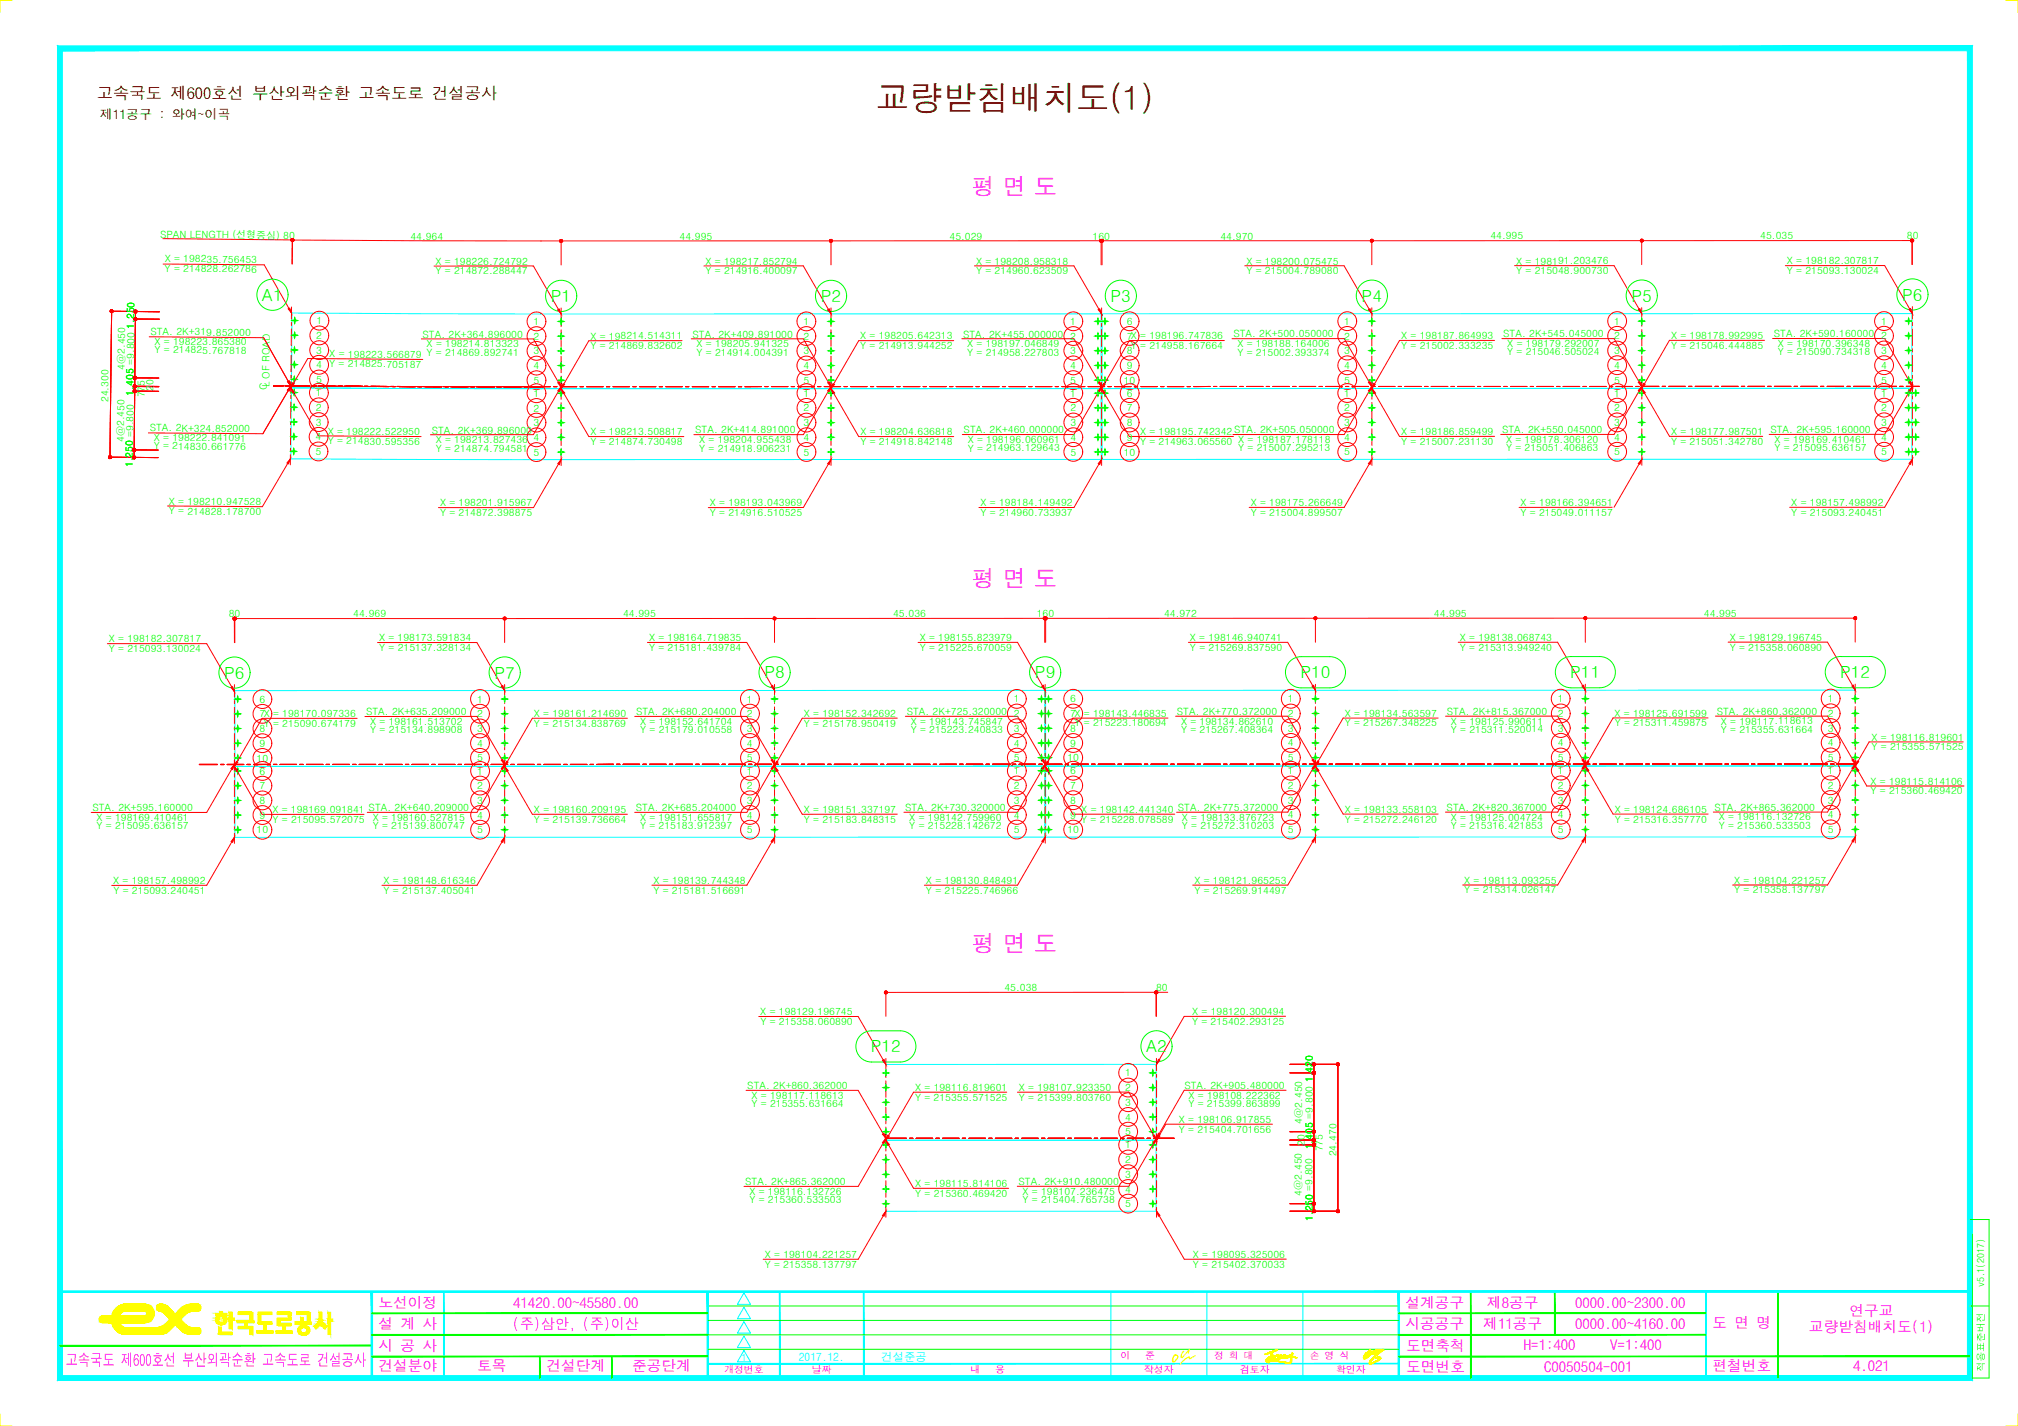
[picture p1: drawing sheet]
<svg xmlns="http://www.w3.org/2000/svg" width="841mm" height="594mm" viewBox="0 0 841 594" stroke-linecap="round" stroke-linejoin="round" font-family="sans-serif">
<defs><g id="words">
<text font-size="13.9" x="365.1" y="45.8">교량받침배치도(1)</text>
<g font-size="9.7" fill="#f0f">
<text x="404.9" y="81.2">평 면 도</text>
<text x="404.9" y="244.4">평 면 도</text>
<text x="404.9" y="396.7">평 면 도</text>
</g>
<g font-size="6.9" fill="#0f0">
<text x="109.2" y="125.3" transform="rotate(1 109.2 125.3)">A1</text>
<text x="229.6" y="125.8">P1</text>
<text x="342.1" y="125.8">P2</text>
<text x="462.8" y="125.7">P3</text>
<text x="567.5" y="125.7">P4</text>
<text x="680" y="125.7">P5</text>
<text x="792.7" y="125.2">P6</text>
<text x="93.4" y="282.7">P6</text>
<text x="206" y="282.7">P7</text>
<text x="318.6" y="282.6">P8</text>
<text x="431.3" y="282.6">P9</text>
<text x="542" y="282.6">P10</text>
<text x="654.4" y="282.5">P11</text>
<text x="766.9" y="282.5">P12</text>
<text x="362.9" y="438.5">P12</text>
<text x="477.6" y="438.4">A2</text>
</g>
<text font-size="6.8" x="40.3" y="41.3">고속국도 제600호선 부산외곽순환 고속도로 건설공사</text>
<text font-size="6.8" fill="#f0f" x="27.3" y="569">고속국도 제600호선 부산외곽순환 고속도로 건설공사</text>
<g font-size="6.1" fill="#f0f">
<text x="157.7" y="545">노선이정</text>
<text x="213.9" y="544.8">41420.00~45580.00</text>
<text x="585.7" y="545">설계공구</text>
<text x="619.7" y="544.8">제8공구</text>
<text x="656.5" y="544.8">0000.00~2300.00</text>
<text x="770.8" y="548.4">연구교</text>
<text x="157.7" y="553.8">설 계 사</text>
<text x="213.7" y="553.8">(주)삼안, (주)이산</text>
<text x="585.7" y="553.7">시공공구</text>
<text x="618.2" y="553.9">제11공구</text>
<text x="656.5" y="553.9">0000.00~4160.00</text>
<text x="713.7" y="553.2">도 면 명</text>
<text x="753.9" y="554.9">교량받침배치도(1)</text>
<text x="157.7" y="562.8">시 공 사</text>
<text x="586" y="562.8">도면축척</text>
<text x="635.1" y="562.6">H=1:400</text>
<text x="671.1" y="562.6">V=1:400</text>
<text x="157.7" y="571.3">건설분야</text>
<text x="198.8" y="571.2">토목</text>
<text x="227.7" y="571.3">건설단계</text>
<text x="263.4" y="571.2">준공단계</text>
<text x="586" y="571.7">도면번호</text>
<text x="643.6" y="571.6">C0050504-001</text>
<text x="713.7" y="571.3">편철번호</text>
<text x="772.3" y="571.3">4.021</text>
</g>
<text font-size="5.5" x="41.6" y="49.5">제11공구 : 와여~이곡</text>
<g font-size="4.8" fill="#0ff">
<text x="333" y="566.9">2017.12.</text>
<text x="367.3" y="566.9">건설준공</text>
</g>
<g font-size="4.2" fill="#0f0">
<text x="66.7" y="98.9" transform="rotate(1 66.7 98.9)">SPAN LENGTH (선형중심) 80</text>
<text x="171" y="99.8">44.964</text>
<text x="283.2" y="99.9">44.995</text>
<text x="395.7" y="99.8">45.029</text>
<text x="455.3" y="99.8">160</text>
<text x="508.6" y="99.8">44.970</text>
<text x="621.1" y="99.8">44.995</text>
<text x="733.6" y="99.8">45.035</text>
<text x="794.7" y="99.8">80</text>
<text x="68.6" y="113.2" transform="rotate(1 68.6 113.2)">Y = 214828.262786</text>
<text x="68.7" y="109.2">X = 198235.756453</text>
<text x="181.5" y="110.3">X = 198226.724792</text>
<text x="294" y="110.3">X = 198217.852794</text>
<text x="406.8" y="110.3">X = 198208.958318</text>
<text x="519.4" y="110.3">X = 198200.075475</text>
<text x="631.9" y="110.2">X = 198191.203476</text>
<text x="744.7" y="110.2">X = 198182.307817</text>
<text x="181.5" y="114.3">Y = 214872.288447</text>
<text x="294" y="114.3">Y = 214916.400097</text>
<text x="406.8" y="114.3">Y = 214960.623509</text>
<text x="519.4" y="114.2">Y = 215004.789080</text>
<text x="631.9" y="114.2">Y = 215048.900730</text>
<text x="744.7" y="114.1">Y = 215093.130024</text>
<text x="55.9" y="137" transform="rotate(-90 55.9 137)">1.250</text>
<text x="131.9" y="135.1" transform="rotate(1 131.9 135.1)">1</text>
<text x="222.3" y="135.4">1</text>
<text x="334.9" y="135.4">1</text>
<text x="446.1" y="135.4">1</text>
<text x="469.6" y="135.4">6</text>
<text x="560.2" y="135.4">1</text>
<text x="672.7" y="135.3">1</text>
<text x="784" y="135.3">1</text>
<text x="62.7" y="139.6">STA. 2K+319.852000</text>
<text x="64.4" y="143.6">X = 198223.865380</text>
<text x="131.8" y="141.2">2</text>
<text x="176.1" y="140.7">STA. 2K+364.896000</text>
<text x="222.3" y="141.6">2</text>
<text x="246" y="141.4">X = 198214.514311</text>
<text x="288.6" y="140.7">STA. 2K+409.891000</text>
<text x="334.9" y="141.5">2</text>
<text x="358.5" y="141.4">X = 198205.642313</text>
<text x="401.4" y="140.6">STA. 2K+455.000000</text>
<text x="446.1" y="141.5">2</text>
<text x="469.6" y="141.5">7X = 198196.747836</text>
<text x="514" y="140.6">STA. 2K+500.050000</text>
<text x="560.2" y="141.4">2</text>
<text x="583.9" y="141.3">X = 198187.864993</text>
<text x="626.5" y="140.6">STA. 2K+545.045000</text>
<text x="672.7" y="141.4">2</text>
<text x="696.4" y="141.3">X = 198178.992995</text>
<text x="739.3" y="140.6">STA. 2K+590.160000</text>
<text x="784" y="141.4">2</text>
<text x="64.4" y="147.1">Y = 214825.767818</text>
<text x="131.8" y="147.4">3</text>
<text x="137.2" y="148.9" transform="rotate(1 137.2 148.9)">X = 198223.566879</text>
<text x="177.8" y="144.7">X = 198214.813323</text>
<text x="177.8" y="148.2">Y = 214869.892741</text>
<text x="222.4" y="147.7">3</text>
<text x="246" y="145.4">Y = 214869.832602</text>
<text x="290.3" y="144.7">X = 198205.941325</text>
<text x="290.3" y="148.2">Y = 214914.004391</text>
<text x="334.9" y="147.6">3</text>
<text x="358.5" y="145.4">Y = 214913.944252</text>
<text x="403.1" y="144.6">X = 198197.046849</text>
<text x="403.1" y="148.2">Y = 214958.227803</text>
<text x="446.1" y="147.6">3</text>
<text x="469.6" y="147.6">8</text>
<text x="471.3" y="145.4">Y = 214958.167664</text>
<text x="515.7" y="144.6">X = 198188.164006</text>
<text x="515.7" y="148.1">Y = 215002.393374</text>
<text x="560.2" y="147.6">3</text>
<text x="583.9" y="145.3">Y = 215002.333235</text>
<text x="628.2" y="144.6">X = 198179.292007</text>
<text x="628.2" y="148.1">Y = 215046.505024</text>
<text x="672.7" y="147.5">3</text>
<text x="696.4" y="145.3">Y = 215046.444885</text>
<text x="741" y="144.5">X = 198170.396348</text>
<text x="741" y="148.1">Y = 215090.734318</text>
<text x="784" y="147.5">3</text>
<text x="52" y="154.1" transform="rotate(-90 52 154.1)">4@2.450</text>
<text x="55.9" y="152" transform="rotate(-89 55.9 152)">=9.800</text>
<text x="131.7" y="153.5" transform="rotate(1 131.7 153.5)">4</text>
<text x="137.2" y="152.9">Y = 214825.705187</text>
<text x="222.4" y="153.8">4</text>
<text x="334.9" y="153.8">4</text>
<text x="446.1" y="153.7">4</text>
<text x="469.6" y="153.7">9</text>
<text x="560.2" y="153.7">4</text>
<text x="672.7" y="153.7">4</text>
<text x="784" y="153.6">4</text>
<text x="112.3" y="161.3" transform="rotate(-90 112.3 161.3)">L OF ROAD</text>
<text x="131.7" y="159.6">5</text>
<text x="222.4" y="159.9">5</text>
<text x="334.9" y="159.9">5</text>
<text x="446.1" y="159.9">5</text>
<text x="468.3" y="159.9">10</text>
<text x="560.2" y="159.8">5</text>
<text x="672.7" y="159.8">5</text>
<text x="784" y="159.8">5</text>
<text x="45.2" y="167.6" transform="rotate(-90 45.2 167.6)">24.300</text>
<text x="55.6" y="164.8" transform="rotate(-90 55.6 164.8)">1.405</text>
<text x="60.4" y="165.6" transform="rotate(-90 60.4 165.6)">775</text>
<text x="64" y="163" transform="rotate(-90 64 163)">20</text>
<text x="111.2" y="162.7" transform="rotate(-89 111.2 162.7)">C</text>
<text x="131.7" y="165.1">1</text>
<text x="222.4" y="165.3">1</text>
<text x="334.9" y="165.3">1</text>
<text x="446.1" y="165.3">1</text>
<text x="469.6" y="165.3">6</text>
<text x="560.2" y="165.3" transform="rotate(-1 560.2 165.3)">1</text>
<text x="672.7" y="165.2">1</text>
<text x="784" y="165.2">1</text>
<text x="131.6" y="171.2" transform="rotate(1 131.6 171.2)">2</text>
<text x="222.4" y="171.5">2</text>
<text x="334.9" y="171.4">2</text>
<text x="446.1" y="171.4">2</text>
<text x="469.6" y="171.4">7</text>
<text x="560.2" y="171.4">2</text>
<text x="672.7" y="171.4">2</text>
<text x="784" y="171.3">2</text>
<text x="62.4" y="179.7">STA. 2K+324.852000</text>
<text x="131.6" y="177.3">3</text>
<text x="222.4" y="177.6">3</text>
<text x="334.9" y="177.6">3</text>
<text x="446.1" y="177.6">3</text>
<text x="469.6" y="177.5">8</text>
<text x="560.2" y="177.5">3</text>
<text x="672.7" y="177.5">3</text>
<text x="784" y="177.5">3</text>
<text x="51.7" y="184.1" transform="rotate(-90 51.7 184.1)">4@2.450</text>
<text x="55.6" y="182" transform="rotate(-89 55.6 182)">=9.800</text>
<text x="64.1" y="183.7">X = 198222.841091</text>
<text x="131.5" y="183.5">4</text>
<text x="136.6" y="185.1">Y = 214830.595356</text>
<text x="136.6" y="181.1">X = 198222.522950</text>
<text x="179.9" y="180.6">STA. 2K+369.896000</text>
<text x="181.6" y="184.6">X = 198213.827436</text>
<text x="222.4" y="183.7">4</text>
<text x="246" y="185.4">Y = 214874.730498</text>
<text x="246" y="181.4">X = 198213.508817</text>
<text x="289.7" y="180.6">STA. 2K+414.891000</text>
<text x="291.4" y="184.6">X = 198204.955438</text>
<text x="334.9" y="183.7">4</text>
<text x="358.6" y="185.4">Y = 214918.842148</text>
<text x="358.6" y="181.4">X = 198204.636818</text>
<text x="401.6" y="180.6">STA. 2K+460.000000</text>
<text x="403.3" y="184.5">X = 198196.060961</text>
<text x="446.1" y="183.7">4</text>
<text x="469.6" y="183.7">9</text>
<text x="475.1" y="185.3">Y = 214963.065560 X = 198187.178118</text>
<text x="475.1" y="181.3">X = 198195.742342 STA. 2K+505.050000</text>
<text x="560.2" y="183.7">4</text>
<text x="583.9" y="185.3">Y = 215007.231130</text>
<text x="583.9" y="181.3">X = 198186.859499</text>
<text x="626" y="180.5">STA. 2K+550.045000</text>
<text x="627.7" y="184.5">X = 198178.306120</text>
<text x="672.7" y="183.6">4</text>
<text x="696.4" y="185.3">Y = 215051.342780</text>
<text x="696.4" y="181.3">X = 198177.987501</text>
<text x="737.8" y="180.5">STA. 2K+595.160000</text>
<text x="739.5" y="184.5">X = 198169.410461</text>
<text x="784" y="183.6">4</text>
<text x="64.1" y="187.2">Y = 214830.661776</text>
<text x="131.5" y="189.6" transform="rotate(1 131.5 189.6)">5</text>
<text x="181.6" y="188.1">Y = 214874.794581</text>
<text x="222.4" y="189.8">5</text>
<text x="291.4" y="188.1">Y = 214918.906231</text>
<text x="334.9" y="189.8">5</text>
<text x="403.3" y="188.1">Y = 214963.129643</text>
<text x="446.1" y="189.8">5</text>
<text x="468.3" y="189.8">10</text>
<text x="516" y="188.1">Y = 215007.295213</text>
<text x="560.2" y="189.8">5</text>
<text x="627.7" y="188">Y = 215051.406863</text>
<text x="672.7" y="189.8">5</text>
<text x="739.5" y="188">Y = 215095.636157</text>
<text x="784" y="189.7">5</text>
<text x="55.3" y="194.6" transform="rotate(-90 55.3 194.6)">1.250</text>
<text x="70.4" y="214.3">Y = 214828.178700</text>
<text x="70.4" y="210.3">X = 198210.947528</text>
<text x="183.4" y="215">Y = 214872.398875</text>
<text x="183.4" y="211">X = 198201.915967</text>
<text x="295.9" y="214.9">Y = 214916.510525</text>
<text x="295.9" y="211">X = 198193.043969</text>
<text x="408.6" y="214.9">Y = 214960.733937</text>
<text x="408.6" y="210.9">X = 198184.149492</text>
<text x="521.3" y="214.9">Y = 215004.899507</text>
<text x="521.3" y="210.9">X = 198175.266649</text>
<text x="633.7" y="214.9">Y = 215049.011157</text>
<text x="633.7" y="210.9">X = 198166.394651</text>
<text x="746.5" y="214.9">Y = 215093.240451</text>
<text x="746.5" y="210.8">X = 198157.498992</text>
<text x="95.3" y="257.2">80</text>
<text x="147.2" y="257.2">44.969</text>
<text x="259.7" y="257.1">44.995</text>
<text x="372.2" y="257.1">45.036</text>
<text x="432.1" y="257.1">160</text>
<text x="485.1" y="257.1">44.972</text>
<text x="597.6" y="257.1">44.995</text>
<text x="710.1" y="257">44.995</text>
<text x="45.4" y="267.6">X = 198182.307817</text>
<text x="158" y="267.2">X = 198173.591834</text>
<text x="270.5" y="267.2">X = 198164.719835</text>
<text x="383.3" y="267.1">X = 198155.823979</text>
<text x="495.9" y="267.1">X = 198146.940741</text>
<text x="608.4" y="267.1">X = 198138.068743</text>
<text x="720.9" y="267.1">X = 198129.196745</text>
<text x="45.4" y="271.7">Y = 215093.130024</text>
<text x="158" y="271.2">Y = 215137.328134</text>
<text x="270.5" y="271.2">Y = 215181.439784</text>
<text x="383.3" y="271.2">Y = 215225.670059</text>
<text x="495.9" y="271.1">Y = 215269.837590</text>
<text x="608.4" y="271.1">Y = 215313.949240</text>
<text x="720.9" y="271">Y = 215358.060890</text>
<text x="108.1" y="292.7">6</text>
<text x="198.8" y="292.7">1</text>
<text x="311.3" y="292.7">1</text>
<text x="422.5" y="292.7">1</text>
<text x="446" y="292.7">6</text>
<text x="536.7" y="292.6">1</text>
<text x="649.2" y="292.6">1</text>
<text x="761.7" y="292.6">1</text>
<text x="108.1" y="298.9">7X = 198170.097336</text>
<text x="152.6" y="298">STA. 2K+635.209000</text>
<text x="198.8" y="298.8">2</text>
<text x="222.5" y="298.8">X = 198161.214690</text>
<text x="265.1" y="298">STA. 2K+680.204000</text>
<text x="311.3" y="298.8">2</text>
<text x="335" y="298.7">X = 198152.342692</text>
<text x="377.9" y="298">STA. 2K+725.320000</text>
<text x="422.5" y="298.8">2</text>
<text x="446" y="298.8">7X = 198143.446835</text>
<text x="490.5" y="297.9">STA. 2K+770.372000</text>
<text x="536.7" y="298.8">2</text>
<text x="560.4" y="298.6">X = 198134.563597</text>
<text x="603" y="297.9">STA. 2K+815.367000</text>
<text x="649.2" y="298.7">2</text>
<text x="672.9" y="298.6">X = 198125.691599</text>
<text x="715.5" y="297.8">STA. 2K+860.362000</text>
<text x="761.7" y="298.7">2</text>
<text x="108.2" y="305">8</text>
<text x="109.9" y="302.8">Y = 215090.674179</text>
<text x="154.3" y="302">X = 198161.513702</text>
<text x="154.3" y="305.5">Y = 215134.898908</text>
<text x="198.8" y="305">3</text>
<text x="222.5" y="302.7">Y = 215134.838769</text>
<text x="266.8" y="302">X = 198152.641704</text>
<text x="266.8" y="305.5">Y = 215179.010558</text>
<text x="311.3" y="304.9">3</text>
<text x="335" y="302.7">Y = 215178.950419</text>
<text x="379.6" y="301.9">X = 198143.745847</text>
<text x="379.6" y="305.5">Y = 215223.240833</text>
<text x="422.6" y="304.9">3</text>
<text x="446.1" y="304.9">8</text>
<text x="447.8" y="302.7">Y = 215223.180694</text>
<text x="492.2" y="301.9">X = 198134.862610</text>
<text x="492.2" y="305.4">Y = 215267.408364</text>
<text x="536.7" y="304.9">3</text>
<text x="560.4" y="302.7">Y = 215267.348225</text>
<text x="604.7" y="301.9">X = 198125.990611</text>
<text x="604.7" y="305.2">Y = 215311.520014</text>
<text x="649.2" y="304.9">3</text>
<text x="672.9" y="302.6">Y = 215311.459875</text>
<text x="717.2" y="301.9">X = 198117.118613</text>
<text x="717.2" y="305.4">Y = 215355.631664</text>
<text x="761.7" y="304.8">3</text>
<text x="108.2" y="311.1">9</text>
<text x="198.8" y="311.1">4</text>
<text x="311.3" y="311.1">4</text>
<text x="422.6" y="311">4</text>
<text x="446.1" y="311">9</text>
<text x="536.7" y="311">4</text>
<text x="649.2" y="311">4</text>
<text x="761.7" y="311">4</text>
<text x="780" y="308.6">X = 198116.819601</text>
<text x="106.9" y="317.3">10</text>
<text x="198.8" y="317.2">5</text>
<text x="311.3" y="317.2">5</text>
<text x="422.6" y="317.2">5</text>
<text x="444.8" y="317.2">10</text>
<text x="536.7" y="317.1">5</text>
<text x="649.2" y="317.1">5</text>
<text x="761.7" y="317">5</text>
<text x="780" y="312.6">Y = 215355.571525</text>
<text x="108.2" y="322.7">6</text>
<text x="198.8" y="322.7">1</text>
<text x="311.3" y="322.7">1</text>
<text x="422.6" y="322.6">1</text>
<text x="446.1" y="322.6">6</text>
<text x="536.7" y="322.6">1</text>
<text x="649.2" y="322.6">1</text>
<text x="761.7" y="322.6">1</text>
<text x="108.2" y="328.8">7</text>
<text x="198.8" y="328.8">2</text>
<text x="311.3" y="328.8">2</text>
<text x="422.6" y="328.8">2</text>
<text x="446.1" y="328.8">7</text>
<text x="536.7" y="328.7">2</text>
<text x="649.2" y="328.7">2</text>
<text x="761.7" y="328.7">2</text>
<text x="779.6" y="327">X = 198115.814106</text>
<text x="108.2" y="335">8</text>
<text x="198.8" y="335">3</text>
<text x="311.3" y="334.9">3</text>
<text x="422.6" y="334.9">3</text>
<text x="446.1" y="334.9">8</text>
<text x="536.7" y="334.9">3</text>
<text x="649.2" y="334.8">3</text>
<text x="761.7" y="334.8">3</text>
<text x="779.6" y="330.9">Y = 215360.469420</text>
<text x="38.5" y="338">STA. 2K+595.160000</text>
<text x="40.2" y="342">X = 198169.410461</text>
<text x="108.2" y="341.1">9</text>
<text x="113.5" y="338.8">X = 198169.091841 STA. 2K+640.209000</text>
<text x="155.3" y="341.9">X = 198160.527815</text>
<text x="198.8" y="341.1">4</text>
<text x="222.5" y="338.7">X = 198160.209195</text>
<text x="265" y="337.9">STA. 2K+685.204000</text>
<text x="266.7" y="341.9">X = 198151.655817</text>
<text x="311.3" y="341.1">4</text>
<text x="335" y="338.7">X = 198151.337197</text>
<text x="377.3" y="337.9">STA. 2K+730.320000</text>
<text x="379" y="341.9">X = 198142.759960</text>
<text x="422.6" y="341">4</text>
<text x="446.1" y="341">9</text>
<text x="450.6" y="338.7">X = 198142.441340 STA. 2K+775.372000</text>
<text x="492.6" y="341.9">X = 198133.876723</text>
<text x="536.7" y="341">4</text>
<text x="560.5" y="338.7">X = 198133.558103</text>
<text x="602.9" y="337.8">STA. 2K+820.367000</text>
<text x="604.6" y="341.9">X = 198125.004724</text>
<text x="649.2" y="341">4</text>
<text x="672.9" y="338.6">X = 198124.686105</text>
<text x="714.6" y="337.8">STA. 2K+865.362000</text>
<text x="716.3" y="341.8">X = 198116.132726</text>
<text x="761.7" y="340.9">4</text>
<text x="40.2" y="345.5">Y = 215095.636157</text>
<text x="106.9" y="347.2">10</text>
<text x="113.6" y="342.8">Y = 215095.572075</text>
<text x="155.3" y="345.5">Y = 215139.800747</text>
<text x="198.8" y="347.2">5</text>
<text x="222.5" y="342.7">Y = 215139.736664</text>
<text x="266.7" y="345.5">Y = 215183.912397</text>
<text x="311.3" y="347.1">5</text>
<text x="335" y="342.7">Y = 215183.848315</text>
<text x="379" y="345.4">Y = 215228.142672</text>
<text x="422.6" y="347.1">5</text>
<text x="444.8" y="347.1">10</text>
<text x="450.6" y="342.7">Y = 215228.078589</text>
<text x="492.6" y="345.4">Y = 215272.310203</text>
<text x="536.7" y="347.1">5</text>
<text x="560.5" y="342.7">Y = 215272.246120</text>
<text x="604.6" y="345.4">Y = 215316.421853</text>
<text x="649.2" y="347.1">5</text>
<text x="672.9" y="342.7">Y = 215316.357770</text>
<text x="716.3" y="345.4">Y = 215360.533503</text>
<text x="761.7" y="347.1">5</text>
<text x="47.2" y="368.4">X = 198157.498992</text>
<text x="159.9" y="368.3">X = 198148.616346</text>
<text x="272.3" y="368.3">X = 198139.744348</text>
<text x="385.9" y="368.3">X = 198130.848491</text>
<text x="497.8" y="368.2">X = 198121.965253</text>
<text x="610.2" y="368.2">X = 198113.093255</text>
<text x="722.7" y="368.2">X = 198104.221257</text>
<text x="47.2" y="372.3">Y = 215093.240451</text>
<text x="159.9" y="372.3">Y = 215137.405041</text>
<text x="272.3" y="372.3">Y = 215181.516691</text>
<text x="385.9" y="372.3">Y = 215225.746966</text>
<text x="497.8" y="372.3">Y = 215269.914497</text>
<text x="610.2" y="372.2">Y = 215314.026147</text>
<text x="722.7" y="372.2">Y = 215358.137797</text>
<text x="418.6" y="412.9">45.038</text>
<text x="481.8" y="412.9">80</text>
<text x="316.9" y="423">X = 198129.196745</text>
<text x="496.8" y="422.9">X = 198120.300494</text>
<text x="316.9" y="427">Y = 215358.060890</text>
<text x="496.8" y="426.9">Y = 215402.293125</text>
<text x="468.9" y="448.5">1</text>
<text x="311.4" y="453.8">STA. 2K+860.362000</text>
<text x="381.4" y="454.5">X = 198116.819601</text>
<text x="424.6" y="454.5">X = 198107.923350</text>
<text x="468.9" y="454.6">2</text>
<text x="493.6" y="453.7">STA. 2K+905.480000</text>
<text x="547.1" y="450.8" transform="rotate(-90 547.1 450.8)">1.420</text>
<text x="313.2" y="457.8">X = 198117.118613</text>
<text x="313.2" y="461.3">Y = 215355.631664</text>
<text x="381.4" y="458.5">Y = 215355.571525</text>
<text x="424.6" y="458.5">Y = 215399.803760</text>
<text x="468.9" y="460.7">3</text>
<text x="495.3" y="457.7">X = 198108.222362</text>
<text x="495.3" y="461.2">Y = 215399.863899</text>
<text x="468.9" y="466.9">4</text>
<text x="491.3" y="467.8">X = 198106.917855</text>
<text x="469" y="473">5</text>
<text x="491.3" y="471.9">Y = 215404.701656</text>
<text x="542.7" y="468.1" transform="rotate(-90 542.7 468.1)">4@2.450</text>
<text x="469" y="478.5">1</text>
<text x="543.8" y="477.5" transform="rotate(-90 543.8 477.5)">20</text>
<text x="547.1" y="478.8" transform="rotate(-90 547.1 478.8)">1.405 =9.800</text>
<text x="551.3" y="479.7" transform="rotate(-90 551.3 479.7)">775</text>
<text x="469" y="484.6">2</text>
<text x="557.1" y="481.8" transform="rotate(-90 557.1 481.8)">24.470</text>
<text x="469" y="490.7">3</text>
<text x="310.6" y="493.7">STA. 2K+865.362000</text>
<text x="312.3" y="497.8">X = 198116.132726</text>
<text x="381.4" y="494.6">X = 198115.814106</text>
<text x="424.5" y="493.7">STA. 2K+910.480000</text>
<text x="426.2" y="497.7">X = 198107.236475</text>
<text x="469" y="496.8">4</text>
<text x="312.3" y="501.3">Y = 215360.533503</text>
<text x="381.4" y="498.5">Y = 215360.469420</text>
<text x="426.2" y="501.2">Y = 215404.765738</text>
<text x="469" y="503">5</text>
<text x="542.6" y="498.2" transform="rotate(-90 542.6 498.2)">4@2.450</text>
<text x="547.1" y="508.6" transform="rotate(-90 547.1 508.6)">1.250 =9.800</text>
<text x="318.7" y="524.1">X = 198104.221257</text>
<text x="497.1" y="524.1">X = 198095.325006</text>
<text x="318.7" y="528.1">Y = 215358.137797</text>
<text x="497.1" y="528.1">Y = 215402.370033</text>
</g>
<g font-size="4.1" fill="#0f0">
<text x="827" y="536.3" transform="rotate(-90 827 536.3)">v5.1(2017)</text>
<text x="827" y="571.4" transform="rotate(-90 827 571.4)">적용표준버전</text>
</g>
<text font-size="4.1" fill="#0ff" x="309.1" y="567">1</text>
<g font-size="4.1" fill="#f0f">
<text x="467" y="566">이</text>
<text x="477.2" y="566">준</text>
<text x="506" y="566">정 희 대</text>
<text x="545.9" y="566">손 영 식</text>
<text x="301.9" y="572">개정번호</text>
<text x="338.4" y="571.9">날짜</text>
<text x="404.5" y="572.1">내</text>
<text x="414.7" y="572.1">용</text>
<text x="476.8" y="572">작성자</text>
<text x="516.8" y="571.9">검토자</text>
<text x="556.9" y="572">확인자</text>
</g>
</g></defs>
<!-- layer: CS-CONC-MAJR -->
<path d="M459.3 130.7h337.5v60.6l-337.5 .1zM121.5 161.6l.2-31.2 103.8 .4 233.4-.1v31.2M121.5 161.6l104 .3M121.5 161.6l91.5 .3h245.9v29.5l-245.9 .1-91.8-.4zM796.8 161.8l-337.5 .1M97.9 287.7l337.5-.1v61.2h-337.5zM773.2 287.5l-337.4 .1v31.6l337.4-.1M435.4 319.2l-337.5 .1M435.8 319.2v29.6l337.4-.1M369.2 443.5l112.6-.1v61.2h-112.6M369.2 475h112.6" fill="none" stroke="#0ff" stroke-width=".42"/>
<!-- layer: CS-CONC-LEAN -->
<g fill="none" stroke="#0f0" stroke-width=".42">
<path d="M121.5 139.7h2.5M121.6 133.5h2.5M122.8 138.4v2.5M122.9 132.3l-.1 2.5M232.6 133.9h2.5M233.8 132.7v2.5M233.8 138.8v2.5M345.1 133.9h2.5M346.3 132.6v2.5M346.3 138.8v2.5M456.3 133.9h2.5M457.6 132.6v2.5"/>
<path d="M457.6 138.7v2.5M459.2 133.9h2.5M460.5 132.6v2.5M460.5 138.7v2.5M461.7 140h-2.5M570.5 140h2.5M570.5 133.8h2.5M571.7 132.6v2.5M571.7 138.7v2.5M683 139.9h2.5M683 133.8h2.5M684.2 132.6v2.5"/>
<path d="M684.2 138.7v2.5M794.2 139.9h2.5M794.2 133.7h2.5M795.4 132.5v2.5M795.4 138.7v2.5M121.4 158h2.5M121.5 151.9h2.5M121.5 145.8h2.5M122.6 156.8v2.5M122.7 150.7v2.5M122.7 144.5v2.5M232.6 140.1h2.5"/>
<path d="M232.6 152.3h2.5M232.6 146.2h2.5M232.6 158.4h2.5M233.8 144.9v2.5M233.8 151.1v2.5M233.8 157.2v2.5M345.1 158.4h2.5M345.1 140h2.5M345.1 152.3h2.5M345.1 146.1h2.5M346.3 144.9v2.5M346.3 151v2.5"/>
<path d="M346.3 157.2v2.5M456.3 146.1h2.5M456.3 158.4h2.5M456.3 152.2h2.5M456.3 140h2.5M457.6 144.9v2.5M457.6 151v2.5M457.6 157.1v2.5M459.2 146.1h2.5M459.2 158.4h2.5M459.2 152.2h2.5M460.5 144.9v2.5"/>
<path d="M460.5 151v2.5M460.5 157.1v2.5M570.5 146.1h2.5M570.5 158.3h2.5M570.5 152.2h2.5M571.7 157.1l.1 2.5M571.7 144.8v2.5M571.7 151v2.5M683 158.3h2.5M683 152.2h2.5M683 146.1h2.5M684.2 144.8v2.5"/>
<path d="M684.2 150.9v2.5M684.2 157v2.5M794.2 158.3h2.5M794.2 146h2.5M795.4 144.8v2.4M795.4 150.9v2.5M795.4 157v2.5M796.7 152.1l-2.5 .1M121.2 175.8h2.5M121.3 169.6l2.5 .1M121.3 163.5h2.6M122.5 174.6v2.5"/>
<path d="M122.6 168.4v2.5M122.6 162.3v2.5M232.6 170h2.5M232.6 176.1h2.5M232.6 163.8h2.5M233.8 162.6v2.5M233.8 168.7v2.5M233.8 174.9v2.4M345.1 169.9h2.5M345.1 163.8h2.5M345.1 176.1h2.5M346.3 162.6v2.5"/>
<path d="M346.3 168.7v2.5M346.3 174.8v2.5M456.3 169.9h2.5M456.3 163.8h2.5M456.3 176h2.5M457.6 162.5v2.5M457.6 168.7v2.5M457.6 174.8v2.5M459.2 169.9h2.5M459.2 163.8h2.5M459.2 176h2.6M460.5 162.5v2.5"/>
<path d="M460.5 168.7v2.5M460.5 174.8v2.5M570.5 176h2.5M570.5 169.9h2.5M570.5 163.8h2.5M571.8 162.5v2.5M571.8 168.6v2.5M571.8 174.8v2.5M683 176h2.5M683 169.9h2.5M683 163.7h2.5M684.2 162.5v2.5"/>
<path d="M684.2 168.6v2.5M684.2 174.7v2.5M794.2 176h2.5M794.2 169.9h2.5M794.2 163.7h2.5M795.4 162.4v2.5M795.4 168.6v2.5M795.4 174.7v2.5M797.1 176h2.5M797.1 169.9h2.5M797.1 163.7h2.5M798.4 162.4v2.5"/>
<path d="M798.4 168.6v2.5M798.4 174.7v2.5M121.2 188l2.5 .1M121.2 181.9h2.5M122.4 186.8v2.5M122.5 180.7v2.4M232.6 188.4h2.5M232.6 182.2h2.5M233.8 180.9v2.5M233.8 187.1v2.5M345.1 188.3h2.5M345.1 182.2h2.5"/>
<path d="M346.3 180.9v2.5M346.3 187v2.6M456.3 188.3h2.6M456.3 182.2h2.6M457.6 180.9v2.5M457.6 187v2.5M459.2 182.2h2.6M459.3 188.3h2.5M460.5 180.9v2.5M460.5 187v2.5M570.5 188.3h2.5M570.5 182.1h2.5"/>
<path d="M571.8 180.9v2.5M571.8 187v2.5M683 188.2h2.5M684.2 180.9v2.5M684.2 187v2.5M685.5 182.1h-2.5M794.2 188.2h2.5M794.2 182.1h2.5M795.4 180.8v2.5M795.4 187v2.5M797.1 188.2h2.5M797.1 182.1h2.5"/>
<path d="M798.4 180.8v2.5M798.4 187v2.5M97.8 297.4h2.5M97.8 291.3h2.5M99.1 290v2.5M99.1 296.1v2.5M209.1 291.2h2.5M209.1 297.4h2.5M210.3 290v2.5M210.3 296.1v2.5M321.6 291.2h2.5M321.6 297.3h2.5"/>
<path d="M322.8 290v2.5M322.8 296.1v2.5M432.8 297.3h2.5M432.8 291.2h2.5M434 289.9v2.5M434 296.1v2.4M435.7 297.3h2.5M435.7 291.2h2.5M437 289.9v2.5M437 296.1v2.4M547 291.1h2.5M547 297.2h2.5"/>
<path d="M548.2 289.9v2.5M548.2 296v2.5M659.5 291.1h2.5M659.5 297.2h2.5M660.7 289.8v2.6M660.7 296v2.5M771.9 297.2h2.5M771.9 291.1h2.5M773.2 289.8v2.5M773.2 295.9v2.5M97.8 303.5h2.5M97.8 315.8h2.5"/>
<path d="M97.8 309.6h2.5M99.1 302.3v2.5M99.1 308.4v2.5M99.1 314.5v2.5M99.1 320v2.5M209.1 309.6h2.5M209.1 315.7h2.5M210.3 302.2v2.5M210.3 308.4v2.5M210.3 314.5v2.5M210.3 319.9v2.5M211.6 303.5h-2.5"/>
<path d="M321.6 309.6h2.5M321.6 315.7h2.5M321.6 303.5h2.5M322.8 302.2v2.5M322.8 308.3v2.5M322.8 314.5v2.5M322.8 319.9v2.5M432.8 309.6h2.5M432.8 303.4h2.5M432.8 315.7h2.5M434 302.1v2.5M434 308.3v2.5"/>
<path d="M434 314.4v2.5M434 319.9v2.5M435.7 309.6h2.5M435.7 303.4h2.5M435.7 315.7h2.5M437 302.1v2.5M437 308.3v2.5M437 314.4v2.5M437 319.9v2.5M547 315.6h2.5M547 309.5h2.5M547 303.4h2.5"/>
<path d="M548.2 302.1v2.5M548.2 308.2v2.5M548.2 314.4v2.5M548.2 319.8v2.5M659.5 315.6h2.5M659.5 309.5h2.5M659.5 303.3h2.5M660.7 302.1v2.5M660.7 308.2v2.5M660.7 314.3v2.5M660.7 319.8v2.5M771.9 315.6h2.5"/>
<path d="M771.9 309.4h2.5M771.9 303.3h2.5M773.2 302.1v2.5M773.2 308.2v2.5M773.2 314.3v2.5M773.2 319.8v2.5M97.8 339.6h2.5M97.8 321.2h2.5M97.8 333.5h2.5M97.8 327.3h2.5M99.1 326.1v2.5M99.1 332.2v2.5"/>
<path d="M99.1 338.3v2.5M209.1 327.3h2.5M209.1 339.6h2.5M209.1 333.4h2.5M209.1 321.2h2.5M210.3 326.1v2.5M210.3 332.2v2.5M210.3 338.3v2.5M321.6 321.2h2.5M321.6 327.3h2.5M321.6 339.5h2.5M321.6 333.4h2.5"/>
<path d="M322.8 326v2.5M322.8 332.2v2.5M322.8 338.3v2.5M432.8 321.1h2.5M432.8 327.3h2.5M432.8 339.5h2.5M432.8 333.4h2.5M434 326v2.5M434 332.1v2.5M434 338.3v2.5M435.7 321.1h2.5M435.7 327.3h2.5"/>
<path d="M435.7 339.5h2.5M435.7 333.4h2.5M437 326v2.5M437 332.1v2.5M437 338.3v2.5M547 339.5h2.5M547 333.3h2.5M547 321.1h2.5M547 327.3h2.5M548.2 326v2.5M548.2 332.1v2.5M548.2 338.2v2.5"/>
<path d="M659.5 339.4h2.5M659.5 333.3h2.5M659.5 327.2h2.5M659.5 321.1h2.5M660.7 325.9v2.5M660.7 332.1v2.5M660.7 338.2v2.5M771.9 339.4h2.5M771.9 333.3h2.5M771.9 327.2h2.5M771.9 321.1h2.5M773.2 325.9v2.5"/>
<path d="M773.2 332v2.6M773.2 338.2v2.5M97.8 345.7h2.5M99.1 344.4v2.6M209.1 345.7h2.5M210.3 344.4v2.5M321.6 345.7h2.5M322.8 344.4v2.5M432.8 345.6h2.5M434 344.4v2.5M435.7 345.6h2.5M437 344.4v2.5"/>
<path d="M547 345.6h2.5M548.2 344.4v2.5M659.5 345.6h2.5M660.7 344.3v2.6M771.9 345.5h2.5M773.2 344.3v2.5M368 453.1h2.5M368 447h2.5M368 459.2h2.5M369.2 445.7v2.5M369.2 451.9v2.5M369.2 458v2.5"/>
<path d="M479.2 459.2h2.5M479.2 453.1h2.5M479.2 447h2.5M480.4 445.7v2.5M480.4 451.8v2.5M480.4 458v2.5M368 471.5h2.5M368 465.4h2.5M368 477h2.5M369.2 464.1v2.5M369.2 470.3v2.5M369.2 475.8v2.5"/>
<path d="M479.2 471.5h2.5M479.2 465.3h2.5M479.2 477h2.5M480.4 464.1v2.5M480.4 470.2v2.5M480.4 475.7v2.5M368 495.4h2.5M368 483.1h2.5M368 489.3h2.5M369.2 481.9v2.4M369.2 488v2.5M369.2 494.1v2.5"/>
<path d="M479.2 489.2h2.5M479.2 483.1h2.5M479.2 495.4h2.5M480.4 481.9v2.4M480.4 487.9v2.5M480.4 494.1v2.5M368 501.5h2.5M369.2 500.2v2.5M479.2 501.5h2.5M480.4 500.2v2.5"/>
<circle cx="122.8" cy="139.7" r=".49"/>
<circle cx="122.9" cy="133.5" r=".49"/>
<circle cx="233.9" cy="133.9" r=".49"/>
<circle cx="346.4" cy="140" r=".49"/>
<circle cx="346.4" cy="133.9" r=".49"/>
<circle cx="457.6" cy="140" r=".49"/>
<circle cx="457.6" cy="133.9" r=".49"/>
<circle cx="460.5" cy="139.9" r=".49"/>
<circle cx="460.5" cy="133.9" r=".49"/>
<circle cx="571.7" cy="139.9" r=".49"/>
<circle cx="571.7" cy="133.8" r=".49"/>
<circle cx="684.3" cy="133.8" r=".49"/>
<circle cx="684.3" cy="139.9" r=".49"/>
<circle cx="795.5" cy="139.9" r=".49"/>
<circle cx="795.5" cy="133.7" r=".49"/>
<circle cx="122.7" cy="158" r=".49"/>
<circle cx="122.7" cy="151.9" r=".49"/>
<circle cx="122.7" cy="145.8" r=".49"/>
<circle cx="233.9" cy="152.3" r=".49"/>
<circle cx="233.9" cy="146.2" r=".49"/>
<circle cx="233.9" cy="158.4" r=".49"/>
<circle cx="233.9" cy="140" r=".49"/>
<circle cx="346.4" cy="152.3" r=".49"/>
<circle cx="346.4" cy="158.4" r=".49"/>
<circle cx="346.4" cy="146.1" r=".49"/>
<circle cx="457.6" cy="146.1" r=".49"/>
<circle cx="457.6" cy="158.4" r=".49"/>
<circle cx="457.6" cy="152.2" r=".49"/>
<circle cx="460.5" cy="146.1" r=".49"/>
<circle cx="460.5" cy="158.4" r=".49"/>
<circle cx="460.5" cy="152.2" r=".49"/>
<circle cx="571.7" cy="146" r=".49"/>
<circle cx="571.7" cy="152.2" r=".49"/>
<circle cx="571.8" cy="158.3" r=".49"/>
<circle cx="684.3" cy="158.3" r=".49"/>
<circle cx="684.3" cy="152.1" r=".49"/>
<circle cx="684.3" cy="146" r=".49"/>
<circle cx="795.5" cy="152.1" r=".49"/>
<circle cx="795.5" cy="158.2" r=".49"/>
<circle cx="795.5" cy="146" r=".49"/>
<circle cx="122.5" cy="175.8" r=".49"/>
<circle cx="122.6" cy="169.6" r=".49"/>
<circle cx="122.6" cy="163.5" r=".49"/>
<circle cx="233.9" cy="176.1" r=".49"/>
<circle cx="233.9" cy="163.8" r=".49"/>
<circle cx="233.9" cy="170" r=".49"/>
<circle cx="346.4" cy="169.9" r=".49"/>
<circle cx="346.4" cy="163.8" r=".49"/>
<circle cx="346.4" cy="176.1" r=".49"/>
<circle cx="457.6" cy="163.8" r=".49"/>
<circle cx="457.6" cy="169.9" r=".49"/>
<circle cx="457.6" cy="176" r=".49"/>
<circle cx="460.5" cy="163.8" r=".49"/>
<circle cx="460.5" cy="176" r=".49"/>
<circle cx="460.5" cy="169.9" r=".49"/>
<circle cx="571.8" cy="176" r=".49"/>
<circle cx="571.8" cy="169.9" r=".49"/>
<circle cx="571.8" cy="163.7" r=".49"/>
<circle cx="684.3" cy="176" r=".49"/>
<circle cx="684.3" cy="163.7" r=".49"/>
<circle cx="684.3" cy="169.8" r=".49"/>
<circle cx="795.5" cy="175.9" r=".49"/>
<circle cx="795.5" cy="169.8" r=".49"/>
<circle cx="795.5" cy="163.7" r=".49"/>
<circle cx="798.4" cy="169.8" r=".49"/>
<circle cx="798.4" cy="163.7" r=".49"/>
<circle cx="798.4" cy="175.9" r=".49"/>
<circle cx="122.4" cy="188" r=".49"/>
<circle cx="122.5" cy="181.9" r=".49"/>
<circle cx="233.9" cy="182.2" r=".49"/>
<circle cx="233.9" cy="188.3" r=".49"/>
<circle cx="346.4" cy="188.3" r=".49"/>
<circle cx="346.4" cy="182.2" r=".49"/>
<circle cx="457.6" cy="188.2" r=".49"/>
<circle cx="457.6" cy="182.2" r=".49"/>
<circle cx="460.5" cy="182.2" r=".49"/>
<circle cx="460.5" cy="188.2" r=".49"/>
<circle cx="571.8" cy="182.1" r=".49"/>
<circle cx="571.8" cy="188.2" r=".49"/>
<circle cx="684.3" cy="182.1" r=".49"/>
<circle cx="684.3" cy="188.2" r=".49"/>
<circle cx="795.5" cy="188.2" r=".49"/>
<circle cx="795.5" cy="182.1" r=".49"/>
<circle cx="798.4" cy="188.2" r=".49"/>
<circle cx="798.4" cy="182.1" r=".49"/>
<circle cx="99.1" cy="291.2" r=".49"/>
<circle cx="99.1" cy="297.4" r=".49"/>
<circle cx="210.3" cy="297.3" r=".49"/>
<circle cx="210.3" cy="291.2" r=".49"/>
<circle cx="322.8" cy="297.3" r=".49"/>
<circle cx="322.8" cy="291.2" r=".49"/>
<circle cx="434.1" cy="297.3" r=".49"/>
<circle cx="434.1" cy="291.2" r=".49"/>
<circle cx="437" cy="291.2" r=".49"/>
<circle cx="437" cy="297.3" r=".49"/>
<circle cx="548.2" cy="297.2" r=".49"/>
<circle cx="548.2" cy="291.1" r=".49"/>
<circle cx="660.7" cy="297.2" r=".49"/>
<circle cx="660.7" cy="291.1" r=".49"/>
<circle cx="773.2" cy="297.2" r=".49"/>
<circle cx="773.2" cy="291" r=".49"/>
<circle cx="99.1" cy="303.5" r=".49"/>
<circle cx="99.1" cy="309.6" r=".49"/>
<circle cx="99.1" cy="315.8" r=".49"/>
<circle cx="210.3" cy="315.7" r=".49"/>
<circle cx="210.3" cy="303.4" r=".49"/>
<circle cx="210.3" cy="309.6" r=".49"/>
<circle cx="322.8" cy="303.4" r=".49"/>
<circle cx="322.8" cy="315.7" r=".49"/>
<circle cx="322.8" cy="309.5" r=".49"/>
<circle cx="434.1" cy="309.5" r=".49"/>
<circle cx="434.1" cy="303.4" r=".49"/>
<circle cx="434.1" cy="315.6" r=".49"/>
<circle cx="437" cy="303.4" r=".49"/>
<circle cx="437" cy="309.5" r=".49"/>
<circle cx="437" cy="315.6" r=".49"/>
<circle cx="548.2" cy="315.6" r=".49"/>
<circle cx="548.2" cy="309.5" r=".49"/>
<circle cx="548.2" cy="303.4" r=".49"/>
<circle cx="660.7" cy="309.4" r=".49"/>
<circle cx="660.7" cy="303.3" r=".49"/>
<circle cx="660.7" cy="315.6" r=".49"/>
<circle cx="773.2" cy="303.3" r=".49"/>
<circle cx="773.2" cy="315.5" r=".49"/>
<circle cx="773.2" cy="309.4" r=".49"/>
<circle cx="99.1" cy="333.5" r=".49"/>
<circle cx="99.1" cy="321.2" r=".49"/>
<circle cx="99.1" cy="339.5" r=".49"/>
<circle cx="99.1" cy="327.3" r=".49"/>
<circle cx="210.3" cy="327.3" r=".49"/>
<circle cx="210.3" cy="321.2" r=".49"/>
<circle cx="210.3" cy="339.5" r=".49"/>
<circle cx="210.3" cy="333.4" r=".49"/>
<circle cx="322.8" cy="327.3" r=".49"/>
<circle cx="322.8" cy="321.1" r=".49"/>
<circle cx="322.8" cy="333.4" r=".49"/>
<circle cx="322.9" cy="339.5" r=".49"/>
<circle cx="434.1" cy="333.4" r=".49"/>
<circle cx="434.1" cy="327.2" r=".49"/>
<circle cx="434.1" cy="321.1" r=".49"/>
<circle cx="434.1" cy="339.5" r=".49"/>
<circle cx="437" cy="327.2" r=".49"/>
<circle cx="437" cy="339.5" r=".49"/>
<circle cx="437" cy="321.1" r=".49"/>
<circle cx="437" cy="333.4" r=".49"/>
<circle cx="548.2" cy="321.1" r=".49"/>
<circle cx="548.2" cy="339.5" r=".49"/>
<circle cx="548.2" cy="333.3" r=".49"/>
<circle cx="548.2" cy="327.2" r=".49"/>
<circle cx="660.7" cy="333.3" r=".49"/>
<circle cx="660.7" cy="321" r=".49"/>
<circle cx="660.7" cy="327.2" r=".49"/>
<circle cx="660.8" cy="339.4" r=".49"/>
<circle cx="773.2" cy="339.4" r=".49"/>
<circle cx="773.2" cy="333.3" r=".49"/>
<circle cx="773.2" cy="327.1" r=".49"/>
<circle cx="773.2" cy="321" r=".49"/>
<circle cx="99.1" cy="345.7" r=".49"/>
<circle cx="210.3" cy="345.6" r=".49"/>
<circle cx="322.9" cy="345.6" r=".49"/>
<circle cx="434.1" cy="345.6" r=".49"/>
<circle cx="437" cy="345.6" r=".49"/>
<circle cx="548.2" cy="345.6" r=".49"/>
<circle cx="660.8" cy="345.6" r=".49"/>
<circle cx="773.2" cy="345.5" r=".49"/>
<circle cx="369.2" cy="459.2" r=".49"/>
<circle cx="369.2" cy="453.1" r=".49"/>
<circle cx="369.2" cy="447" r=".49"/>
<circle cx="480.5" cy="459.2" r=".49"/>
<circle cx="480.5" cy="446.9" r=".49"/>
<circle cx="480.5" cy="453.1" r=".49"/>
<circle cx="369.2" cy="471.5" r=".49"/>
<circle cx="369.2" cy="465.4" r=".49"/>
<circle cx="369.2" cy="477" r=".49"/>
<circle cx="480.5" cy="465.3" r=".49"/>
<circle cx="480.5" cy="471.5" r=".49"/>
<circle cx="480.5" cy="477" r=".49"/>
<circle cx="369.2" cy="489.2" r=".49"/>
<circle cx="369.2" cy="495.3" r=".49"/>
<circle cx="369.2" cy="483.1" r=".49"/>
<circle cx="480.5" cy="495.3" r=".49"/>
<circle cx="480.5" cy="483.1" r=".49"/>
<circle cx="480.5" cy="489.2" r=".49"/>
<circle cx="369.2" cy="501.5" r=".49"/>
<circle cx="480.5" cy="501.4" r=".49"/>
</g>
<!-- layer: CS-CNTL -->
<g fill="none" stroke="#f00" stroke-width=".42">
<path d="M121.5 134.3v1.4M121.5 137l-.1 6.9M121.5 127.9v5M233.8 128.3v5M233.8 134.7v1.4M233.8 137.4v6.9M346.3 128.3v5M346.3 134.6v1.4M346.3 137.4v6.9M459.1 128.2v5M459.1 134.6v1.4M459.1 137.4v6.8"/>
<path d="M571.7 128.2v5M571.7 134.6v1.3M571.7 137.3v6.9M684.2 128.2v5M684.2 134.5v1.4M684.2 137.3v6.9M797 127.7v5.2M797 134.3v1.4M797 137v6.9M121.2 159.1v4.2M121.2 159v5.1M121.3 156.3v1.4"/>
<path d="M121.3 148.1v6.8M121.4 145.3v1.4M233.8 145.7v1.4M233.8 148.4v6.9M233.8 156.7v1.3M233.8 159.4v5M346.3 145.6v1.4M346.3 148.4v6.9M346.3 156.6v1.4M346.3 159.4v5M459.1 145.6v1.4M459.1 148.4v6.9"/>
<path d="M459.1 156.6v1.4M459.1 159.4v5M571.7 145.6v1.4M571.7 148.4v6.8M571.7 156.6l.1 1.4M571.8 159.3v5.1M684.2 145.6v1.3M684.2 148.3v6.9M684.2 156.6v1.3M684.2 159.3v5M797 145.3v1.4M797 148.1v6.8"/>
<path d="M797 156.3v1.4M797 159.1v5.2M114 160.7l4.2 .1M118.8 160.8h2.1M121.1 178.4v6.9M121.2 175.7l-.1 1.4M121.2 167.4v6.9M121.2 164.7v1.3M121.5 160.8h6.9M122.3 160.8h6.9M129.8 160.8h2.1M132.5 160.8l6.9 .1"/>
<path d="M133.3 160.8l6.9 .1M140.8 160.9h1.4M141.5 160.9h1.4M143.6 160.9l6.8 .1M144.3 160.9l6.9 .1M151.8 161h2.1M154.5 161l7.6 .1M162.8 161h1.4M163.5 161.1h1.4M165.5 161l7.6 .1M173.8 161.1h2.1M176.5 161.1h6.9"/>
<path d="M177.3 161.1h6.8M184.8 161.1h1.3M185.5 161.1h1.4M187.5 161.1h6.9M188.3 161.1h6.9M195.8 161.1h1.3M196.5 161.1h1.4M198.5 161.1h6.9M199.3 161.1l6.9 .1M206.8 161.1h1.4M207.5 161.2h1.4M209.5 161.1h8.9"/>
<path d="M210.3 161.2h6.9M218.5 161.2h1.4M219.8 161.1h1.3M221.3 161.2h4.2M222.5 161.1h6.9M230.8 161.1h1.3M233.5 161.1h6.9M233.8 165v1.4M233.8 167.7v6.9M233.8 176v1.4M233.8 178.7v6.9M241.7 161.1h1.4"/>
<path d="M244.5 161.1h6.9M252.7 161.1h1.4M255.5 161.1h6.9M263.7 161.1h1.4M266.5 161.1h6.8M274.7 161.1h1.4M277.5 161.1h6.9M285.7 161.1h1.4M288.5 161.1h6.9M296.8 161.1h1.3M299.5 161.1h6.9M307.7 161.1h1.4"/>
<path d="M317.4 161.1h-6.9M318.7 161.1h1.4M321.5 161.1h6.9M329.7 161.1h1.4M332.5 161.1h6.9M340.7 161.1h1.4M343.5 161.1h6.9M346.3 165v1.3M346.3 167.7v6.9M346.3 176v1.3M346.3 178.7v6.9M351.7 161.1h1.4"/>
<path d="M354.5 161.1h6.9M362.8 161.1h1.3M365.5 161.1h6.9M373.8 161.1h1.3M376.5 161.1h6.9M384.7 161.1h1.4M387.5 161.1h6.9M395.7 161.1h1.4M398.5 161.1h6.9M406.7 161.1h1.4M409.5 161.1h6.8M417.7 161.1h1.4"/>
<path d="M420.5 161.1h6.9M428.8 161.1h1.3M431.5 161.1h6.9M439.8 161.1h1.3M442.5 161.1h6.9M450.7 161.1h1.4M453.5 161.1h6.9M459.1 164.9v1.4M459.1 167.7v6.9M459.1 176v1.3M459.1 178.7v6.9M461.7 161.1h1.4"/>
<path d="M464.5 161.1h6.9M472.7 161.1h1.4M475.5 161.1h6.8M483.7 161.1h1.4M486.5 161.1h6.9M494.7 161.1h1.4M504.4 161l-6.9 .1M505.8 161h1.3M508.5 161h6.9M516.7 161h1.4M519.5 161h6.9M527.7 161h1.4"/>
<path d="M530.5 161h6.9M538.7 161h1.4M541.5 161h6.8M549.7 161h1.4M552.5 161h6.9M560.7 161h1.4M563.5 161h6.9M571.8 164.9v1.4M571.8 167.7v6.9M571.8 175.9v1.4M571.8 178.7v6.9M571.8 161h1.3"/>
<path d="M574.5 161h6.9M582.7 161h1.4M585.5 161h6.9M593.7 161h1.4M596.5 161h6.9M604.7 161h1.4M607.5 161h6.9M615.7 161h1.4M618.5 161h6.8M626.7 161h1.4M629.5 161h6.9M637.8 161h1.3"/>
<path d="M640.5 161h6.9M648.8 161h1.3M651.5 161h6.9M659.7 161h1.4M662.5 161h6.9M670.7 161h1.4M673.5 161h6.9M681.7 161h1.4M684.2 164.9v1.4M684.2 167.7v6.8M684.2 175.9v1.4M684.2 178.7v6.8"/>
<path d="M684.5 161h6.8M692.7 161h1.4M695.5 161h6.9M703.7 161h1.4M706.5 161h6.9M714.8 161h1.3M717.5 161h6.9M725.7 161h1.4M728.5 161h6.9M736.7 161h1.4M739.5 161h6.9M747.7 161h1.4"/>
<path d="M750.5 161h6.8M758.7 161h1.4M761.5 161h6.8M769.7 161h1.4M772.5 161h6.9M780.8 161h1.3M783.5 161h6.9M791.7 161h1.4M794.5 161h5.3M797 164.9v1.4M797 167.6v6.9M797 175.9v1.3"/>
<path d="M797 178.6v6.9M121 189.4v4.2M121.1 186.7l-.1 1.4M233.8 187v1.4M233.8 189.8v4.1M346.3 187v1.4M346.3 189.7v4.2M459.1 187v1.3M459.1 189.7v4.2M571.8 186.9v1.4M571.8 189.7v4.2M684.2 186.9v1.4"/>
<path d="M684.2 189.6v4.3M797 186.9v1.3M797 189.6v4.2M97.7 285.2v5.2M97.7 291.8v1.4M97.7 294.6v6.8M210.3 285.2v5.2M210.3 291.8v1.3M210.3 294.5v6.9M322.8 285.1v5.3M322.8 291.7v1.4M322.8 294.5v6.9"/>
<path d="M435.6 285.1v5.2M435.6 291.7v1.4M435.6 294.4v6.9M548.2 285.1v5.2M548.2 291.7v1.3M548.2 294.4v6.9M660.7 285v5.3M660.7 291.6v1.4M660.7 294.4v6.9M773.2 285v5.3M773.2 291.6v1.4M773.2 294.4v6.8"/>
<path d="M83.1 318.4h7.5M83.1 318.5h7.5M91.9 318.4h1.4M92 318.5h1.3M94.7 318.5h6.9M94.7 318.4h6.9M97.7 302.8v1.4M97.7 305.6v6.8M97.7 313.8v1.4M97.7 316.5v5.3M103 318.5h1.4M103 318.4h1.3"/>
<path d="M105.7 318.4h6.9M112.6 318.5h-6.9M114 318.5h1.4M114 318.4h1.3M116.7 318.5h6.9M116.7 318.4h6.9M124.9 318.4h1.4M125 318.5h1.4M127.7 318.4h6.9M127.7 318.5h6.9M135.9 318.4h1.4M136 318.5h1.3"/>
<path d="M138.7 318.4h6.9M138.7 318.5h6.9M146.9 318.4h1.4M147 318.5h1.3M149.7 318.4h6.8M149.7 318.5h6.9M157.9 318.4h1.4M158 318.5h1.3M160.7 318.4h6.9M160.7 318.5h6.9M169 318.5h1.3M169 318.4h1.3"/>
<path d="M171.7 318.5h6.9M171.7 318.4h6.9M180 318.5h1.4M180 318.4h1.3M182.7 318.5h6.9M182.7 318.4h6.9M190.9 318.4h1.4M191 318.5h1.4M193.7 318.4h6.9M193.7 318.5h6.9M201.9 318.4h1.4M202 318.5h1.3"/>
<path d="M204.7 318.4h6.9M204.7 318.5h6.9M210.3 302.8v1.3M210.3 305.5v6.9M210.3 313.8v1.3M210.3 316.5v5.2M212.9 318.4h1.4M213 318.5h1.3M215.7 318.4h6.9M215.7 318.5h6.9M223.9 318.4h1.4M224 318.5h1.3"/>
<path d="M226.7 318.4h6.9M226.7 318.5h6.9M234.9 318.5h1.4M234.9 318.4h1.4M237.7 318.5h6.9M237.7 318.4h6.9M246 318.5h1.4M246 318.4h1.3M255.6 318.4l-6.9 .1M257 318.4h1.4M259.7 318.4h6.9M267.9 318.4h1.4"/>
<path d="M270.7 318.4h6.9M278.9 318.4h1.4M281.7 318.4h6.9M289.9 318.4h1.4M292.7 318.4h6.9M300.9 318.4h1.4M303.7 318.4h6.9M312 318.4h1.4M314.7 318.4h6.9M322.8 302.7v1.4M322.8 305.5v6.8M322.8 313.7v1.4"/>
<path d="M322.8 316.5v5.2M323 318.4h1.4M325.7 318.4h6.9M333.9 318.4h1.4M336.7 318.4h6.9M344.9 318.4h1.4M347.7 318.4h6.9M355.9 318.4h1.4M358.7 318.4h6.9M366.9 318.4h1.4M369.7 318.4h6.9M378 318.4h1.3"/>
<path d="M380.7 318.4h6.9M389 318.4h1.4M398.6 318.4h-6.9h6.9M399.9 318.4h1.5M402.7 318.4h6.9M410.9 318.4h1.4M413.7 318.4h6.9M421.9 318.4h1.4M424.7 318.4h6.9M432.9 318.4h1.4M435.6 302.7v1.4M435.6 305.4v6.9"/>
<path d="M435.6 313.7v1.4M435.6 316.5v5.2M435.7 318.4h6.9M443.9 318.4h1.4M446.7 318.4h6.9M455 318.4h1.4M457.7 318.4h6.9M465.9 318.4h1.5M468.7 318.4h6.9M476.9 318.4h1.4M479.7 318.4h6.9M487.9 318.4h1.4"/>
<path d="M490.7 318.4h6.9M498.9 318.4h1.4M501.7 318.4h6.9M509.9 318.4h1.4M512.7 318.4h6.9M521 318.4h1.4M523.7 318.4h6.9M532 318.4h1.4M534.7 318.4h6.9M542.9 318.4h1.4M545.7 318.4h6.9M548.2 302.7v1.4"/>
<path d="M548.2 305.4v6.9M548.2 313.7v1.4M548.2 316.4v5.3M553.9 318.4h1.4M556.7 318.4h6.9M564.9 318.4h1.4M567.7 318.4h6.9M575.9 318.4h1.4M578.7 318.4h6.9M587 318.4h1.3M589.7 318.4h6.9M598 318.4h1.4"/>
<path d="M600.7 318.4h6.9M608.9 318.4h1.5M611.7 318.4h6.9M619.9 318.4h1.4M622.7 318.4h6.9M629.6 318.3l-6.9 .1M630.9 318.3h1.4M631 318.4h1.3M633.7 318.3h6.8M633.7 318.4h6.9M641.9 318.3h1.4M642 318.4h1.3"/>
<path d="M644.7 318.3h6.9M644.7 318.4h6.9M652.9 318.4h1.4M652.9 318.3h1.4M655.7 318.4h6.9M655.7 318.3h6.9M660.7 302.7v1.3M660.7 305.4v6.9M660.7 313.6v1.4M660.7 316.4v5.2M664 318.4h1.4M664 318.3h1.3"/>
<path d="M666.7 318.4h6.9M666.7 318.3h6.9M674.9 318.3h1.4M675 318.4h1.4M677.7 318.3h6.9l-6.9 .1M685.9 318.3h1.4M688.7 318.3h6.9M696.9 318.3h1.4M699.7 318.3h6.9M707.9 318.3h1.4M710.7 318.3h6.9M718.9 318.3h1.4"/>
<path d="M721.7 318.3h6.9M730 318.3h1.4M732.7 318.3h6.9M740.9 318.3h1.5M743.7 318.3h6.9M751.9 318.3h1.4M754.7 318.3h6.9M762.9 318.3h1.4M765.7 318.3h7.5M773.2 302.6v1.4M773.2 305.4v6.8M773.2 313.6v1.4"/>
<path d="M773.2 316.4v5.2M97.7 322.4v1.3M97.7 325.1v6.9M97.7 333.3v1.4M97.7 336.1v6.9M210.3 322.3v1.4M210.3 325.1v6.8M210.3 333.3v1.4M210.3 336.1v6.9M322.8 322.3v1.4M322.8 325v6.9M322.8 333.3v1.4"/>
<path d="M322.8 336.1v6.9M435.6 322.3v1.4M435.6 325v6.9M435.6 333.3v1.4M435.6 336.1v6.8M548.2 322.3v1.4M548.2 325v6.9M548.2 333.3v1.3M548.2 336v6.9M660.7 322.3v1.3M660.7 325v6.9M660.7 333.2v1.4"/>
<path d="M660.7 336v6.9M773.2 322.2v1.4M773.2 325v6.8M773.2 333.2v1.4M773.2 336v6.8M97.7 344.4v1.4M97.7 347.1v4.2M210.3 344.4v1.3M210.3 347.1v4.2M322.8 344.3v1.4M322.8 347.1v4.2M435.6 344.3v1.4"/>
<path d="M435.6 347v4.3M548.2 344.3v1.3M548.2 347v4.2M660.7 344.2v1.4M660.7 347v4.2M773.2 344.2v1.4M773.2 347v4.2M369.2 441v5.2M369.2 447.6v1.3M369.2 450.3v6.9M369.2 458.5v1.4M482 440.9v5.2"/>
<path d="M482 447.5v1.4M482 450.3v6.8M482 458.5v1.4M369.2 461.3v6.9M369.2 469.5v1.4M369.2 472.3v5.2M369.2 478.2v1.3M369.2 474.2h8.5M379.1 474.2h1.3M381.8 474.2h6.9M390.1 474.2h1.4M392.8 474.2h6.9"/>
<path d="M401.1 474.2h1.3M403.8 474.2h6.9M412.1 474.2h1.3M414.8 474.2h6.9M423.1 474.2h1.3M425.8 474.2h6.9M434 474.2h1.4M436.8 474.2h6.9M445.1 474.2h1.3M447.8 474.2h6.9M456.1 474.2h1.4M458.8 474.2h6.9"/>
<path d="M467.1 474.2h1.3M469.8 474.2h6.9M478.1 474.2h1.3M480.8 474.2h8.5M482 461.3v6.8M482 469.5v1.4M482 472.2v5.3M482 478.1v1.4M369.2 480.9v6.9M369.2 489.1v1.4M369.2 491.9v6.9M482 480.9v6.8"/>
<path d="M482 489.1v1.4M482 491.9v6.8M369.2 500.1v1.4M369.2 502.9v4.2M482 500.1v1.4M482 502.9v4.2"/>
</g>
<!-- layer: CS-DIML -->
<g fill="none" stroke="#f00" stroke-width=".42">
<path d="M67.9 99.4l54 .6 103.6 .4 571.7-.2M121.8 99.5l-.1 10.5M121.9 99.5l-.1 10.5M233.8 99.9v10.5M346.3 99.8v10.5M458.9 99.8v10.5M459.3 99.8v10.5M571.7 99.8v10.5M684.2 99.8v10.5M796.8 99.7v10.5M797 99.7v10.5M68 110l42.1 .3 11.4 20.1"/>
<path d="M180.9 110.8h41.4l11.5 20M293.4 110.8h41.4l11.5 20M406.1 110.8h41.4l11.6 19.9M518.8 110.7h41.4l11.5 20M631.2 110.7h41.5l11.5 20M744.1 110.7l41.4-.1 11.5 20.1M56.4 132.9l-.2 24.5M56.4 132.9l10 .1M56.5 129.8l-.1 3.1M56.5 129.8l-10-.1-.7 60.8 20.1 .1M56.5 129.8l10 .1M56.2 157.4l-.1 3.5"/>
<path d="M56.2 157.4l10 .1M62.2 140.3l47.7 .4 11.3 20.1-11.6 19.9-47.8-.3M175.6 141.2h46.7l11.5 20M176.2 149.7l-47.9-.3-7.1 12.2 11.6 20 42.7 .3M284.2 141.9l-38.8 .1-11.6 19.9 11.6 20h39.6M288.1 141.2h46.7l11.5 19.9M397.5 141.9h-39.6l-11.6 20 11.6 20h39.6M400.9 141.1h46.6l11.6 20M510.2 141.9h-39.5l-11.6 20M513.5 141.1h46.7l11.6 20M622.9 141.8h-39.6l-11.5 20.1 11.5 19.9h39.6M625.9 141.1h46.8l11.5 20"/>
<path d="M735.4 141.8h-39.7l-11.5 20 11.6 20h38.8M738.8 141h46.7l11.5 20-11.5 19.9-48.2 .1M56.1 162.9l-.2 24.5M56.1 160.9l10.1 .1M56.1 161v1.9M56.1 162.9l10 .1M56.1 161l10.1 .1M233.8 161.1l-11.5 20h-42.9M346.3 161.1l-11.5 20h-45.6M459.1 161.1l-11.6 19.9h-46.4M459.1 161.9l11.6 19.9h43.4M571.8 161l-11.6 20h-46.4"/>
<path d="M684.2 161l-11.5 20h-47.3M55.9 187.4v3.2M55.9 187.4l10 .1M121 191.1l-11.7 20-39.5-.3M233.8 191.4l-11.5 20.1h-39.6M346.3 191.4l-11.5 20-39.6 .1M459.1 191.4l-11.5 20M571.8 191.4l-11.6 20h-39.6M684.2 191.4l-11.5 19.9M797 191.3l-11.5 20h-39.6M408 211.4h39.5M671.9 211.3l-38.8 .1"/>
<path d="M97.7 257.2v10.5M97.9 257.2v10.5M210.3 257.2v10.5M322.8 257.1v10.5M435.4 257.1v10.5M435.8 257.1v10.5M548.2 257.1v10.5M660.7 257.1v10.5M773.2 257.5l-675.7 .2M773.2 257v10.5M44.7 268.2h41.4l11.6 19.9M157.4 267.7h41.4l11.5 20"/>
<path d="M269.8 267.6h41.4l11.6 20M382.6 267.6h41.5l11.5 20M495.3 267.6h41.4l11.5 20M607.7 267.6h41.4l11.6 19.9M720.2 267.5h41.4l11.6 20M148.8 299.3h-39.6l-11.5 20 11.6 20h42.4M152.1 298.5h46.7l11.5 20M261.5 299.2h-39.6l-11.6 20 11.6 20h39.6M264.5 298.5h46.7l11.6 19.9-11.5 20h-46.8M373.9 299.2h-39.6l-11.5 20 11.5 20h39.7M377.3 298.4h46.8l11.5 20-11.5 20h-47.4M486.7 299.1l-39.6 .1-11.5 20"/>
<path d="M490 298.4h46.7l11.5 20-11.5 19.9-46.4 .1M599.4 299.1h-39.6l-11.6 20 11.6 20h39.6M602.4 298.4l46.8-.1 11.5 20.1M711.8 299.1h-39.5l-11.6 20 11.6 20h39.6M714.9 298.3h46.8l11.5 20-11.5 20h-47.7M97.7 318.4l-11.6 20.1h-48.1M210.3 318.4l-11.5 20h-45.7M435.6 319.2l11.6 20h42.4M660.7 318.3l-11.5 20h-46.8M773.2 319.1l4.8 8.4h40.5M818.2 309.1h-39.2l-5.8 10M97.7 348.8l-11.6 20-39.5 .1"/>
<path d="M210.3 348.8l-11.5 20h-39.6M322.8 348.8l-11.5 20h-39.6M435.6 348.8l-11.5 20h-38.9M548.2 348.7l-11.5 20h-39.6M660.7 348.7l-11.5 20h-39.6M773.2 348.7l-11.5 20h-39.6M369.2 412.9v10.5M481.8 412.9v10.5M482 412.9v10.5M486.7 413.4h-117.5M316.2 423.5h41.4l11.6 20M535.8 423.4h-42.3l-11.5 20"/>
<path d="M310.9 454.3h46.7l11.6 19.9-11.5 20.1h-47.7M419.6 455h-38.9l-11.5 20 11.5 20.1h39.7M424 455h46.5l11.5 20 3.9-6.7h44.4M536 454.2h-42.5l-23 40h-46.5M537.6 447h10M537.6 443.4h20v61.2h-20M547.6 443.4v61.2M537.6 476.9h10M547.6 475h-10M547.6 471.4l-10 .1M369.2 504.6l-11.5 20h-39.6M482 504.6l11.6 20h42.5"/>
<path d="M537.6 501.5h10"/>
<circle cx="133.1" cy="139.7" r="3.9"/>
<circle cx="133.1" cy="133.6" r="3.9"/>
<circle cx="223.6" cy="133.9" r="3.9"/>
<circle cx="336.1" cy="133.9" r="3.9"/>
<circle cx="336.1" cy="140" r="3.9"/>
<circle cx="447.3" cy="133.9" r="3.9"/>
<circle cx="447.3" cy="140" r="3.9"/>
<circle cx="470.8" cy="139.9" r="3.9"/>
<circle cx="470.8" cy="133.9" r="3.9"/>
<circle cx="561.5" cy="133.8" r="3.9"/>
<circle cx="561.5" cy="139.9" r="3.9"/>
<circle cx="674" cy="139.9" r="3.9"/>
<circle cx="674" cy="133.8" r="3.9"/>
<circle cx="785.2" cy="133.8" r="3.9"/>
<circle cx="785.2" cy="139.9" r="3.9"/>
<circle cx="132.9" cy="158.1" r="3.9"/>
<circle cx="133" cy="152" r="3.9"/>
<circle cx="133" cy="145.9" r="3.9"/>
<circle cx="223.6" cy="140" r="3.9"/>
<circle cx="223.6" cy="158.4" r="3.9"/>
<circle cx="223.6" cy="152.3" r="3.9"/>
<circle cx="223.6" cy="146.2" r="3.9"/>
<circle cx="336.1" cy="146.1" r="3.9"/>
<circle cx="336.1" cy="152.3" r="3.9"/>
<circle cx="336.1" cy="158.4" r="3.9"/>
<circle cx="447.3" cy="158.4" r="3.9"/>
<circle cx="447.3" cy="146.1" r="3.9"/>
<circle cx="447.3" cy="152.2" r="3.9"/>
<circle cx="470.8" cy="146.1" r="3.9"/>
<circle cx="470.8" cy="158.3" r="3.9"/>
<circle cx="470.8" cy="152.2" r="3.9"/>
<circle cx="561.5" cy="146" r="3.9"/>
<circle cx="561.5" cy="158.3" r="3.9"/>
<circle cx="561.5" cy="152.2" r="3.9"/>
<circle cx="674" cy="158.3" r="3.9"/>
<circle cx="674" cy="146" r="3.9"/>
<circle cx="674" cy="152.1" r="3.9"/>
<circle cx="785.2" cy="152.1" r="3.9"/>
<circle cx="785.2" cy="146" r="3.9"/>
<circle cx="785.2" cy="158.2" r="3.9"/>
<circle cx="132.8" cy="175.8" r="3.9"/>
<circle cx="132.9" cy="169.7" r="3.9"/>
<circle cx="132.9" cy="163.6" r="3.9"/>
<circle cx="223.6" cy="163.8" r="3.9"/>
<circle cx="223.6" cy="176.1" r="3.9"/>
<circle cx="223.6" cy="170" r="3.9"/>
<circle cx="336.1" cy="163.8" r="3.9"/>
<circle cx="336.1" cy="169.9" r="3.9"/>
<circle cx="336.1" cy="176.1" r="3.9"/>
<circle cx="447.3" cy="169.9" r="3.9"/>
<circle cx="447.3" cy="163.8" r="3.9"/>
<circle cx="447.3" cy="176" r="3.9"/>
<circle cx="470.8" cy="176" r="3.9"/>
<circle cx="470.8" cy="163.8" r="3.9"/>
<circle cx="470.8" cy="169.9" r="3.9"/>
<circle cx="561.5" cy="176" r="3.9"/>
<circle cx="561.5" cy="169.9" r="3.9"/>
<circle cx="561.5" cy="163.7" r="3.9"/>
<circle cx="674" cy="169.8" r="3.9"/>
<circle cx="674" cy="163.7" r="3.9"/>
<circle cx="674" cy="176" r="3.9"/>
<circle cx="785.2" cy="163.7" r="3.9"/>
<circle cx="785.2" cy="169.8" r="3.9"/>
<circle cx="785.2" cy="175.9" r="3.9"/>
<circle cx="132.7" cy="188.1" r="3.9"/>
<circle cx="132.8" cy="182" r="3.9"/>
<circle cx="223.6" cy="188.3" r="3.9"/>
<circle cx="223.6" cy="182.2" r="3.9"/>
<circle cx="336.1" cy="182.2" r="3.9"/>
<circle cx="336.1" cy="188.3" r="3.9"/>
<circle cx="447.3" cy="188.2" r="3.9"/>
<circle cx="447.3" cy="182.2" r="3.9"/>
<circle cx="470.8" cy="188.2" r="3.9"/>
<circle cx="470.8" cy="182.2" r="3.9"/>
<circle cx="561.5" cy="182.1" r="3.9"/>
<circle cx="561.5" cy="188.2" r="3.9"/>
<circle cx="674" cy="182.1" r="3.9"/>
<circle cx="674" cy="188.2" r="3.9"/>
<circle cx="785.2" cy="188.2" r="3.9"/>
<circle cx="785.2" cy="182.1" r="3.9"/>
<circle cx="109.4" cy="291.2" r="3.9"/>
<circle cx="109.4" cy="297.4" r="3.9"/>
<circle cx="200" cy="297.3" r="3.9"/>
<circle cx="200" cy="291.2" r="3.9"/>
<circle cx="312.5" cy="291.2" r="3.9"/>
<circle cx="312.6" cy="297.3" r="3.9"/>
<circle cx="423.8" cy="291.2" r="3.9"/>
<circle cx="423.8" cy="297.3" r="3.9"/>
<circle cx="447.3" cy="291.1" r="3.9"/>
<circle cx="447.3" cy="297.3" r="3.9"/>
<circle cx="538" cy="297.3" r="3.9"/>
<circle cx="538" cy="291.1" r="3.9"/>
<circle cx="650.4" cy="291.1" r="3.9"/>
<circle cx="650.5" cy="297.2" r="3.9"/>
<circle cx="763" cy="297.2" r="3.9"/>
<circle cx="763" cy="291" r="3.9"/>
<circle cx="109.4" cy="309.6" r="3.9"/>
<circle cx="109.4" cy="315.8" r="3.9"/>
<circle cx="109.4" cy="303.5" r="3.9"/>
<circle cx="200" cy="309.6" r="3.9"/>
<circle cx="200" cy="315.7" r="3.9"/>
<circle cx="200" cy="303.5" r="3.9"/>
<circle cx="312.6" cy="315.7" r="3.9"/>
<circle cx="312.6" cy="309.5" r="3.9"/>
<circle cx="312.6" cy="303.4" r="3.9"/>
<circle cx="423.8" cy="315.6" r="3.9"/>
<circle cx="423.8" cy="303.4" r="3.9"/>
<circle cx="423.8" cy="309.5" r="3.9"/>
<circle cx="447.3" cy="315.6" r="3.9"/>
<circle cx="447.3" cy="309.5" r="3.9"/>
<circle cx="447.3" cy="303.4" r="3.9"/>
<circle cx="538" cy="303.4" r="3.9"/>
<circle cx="538" cy="309.5" r="3.9"/>
<circle cx="538" cy="315.6" r="3.9"/>
<circle cx="650.5" cy="303.3" r="3.9"/>
<circle cx="650.5" cy="315.6" r="3.9"/>
<circle cx="650.5" cy="309.4" r="3.9"/>
<circle cx="763" cy="309.4" r="3.9"/>
<circle cx="763" cy="303.3" r="3.9"/>
<circle cx="763" cy="315.5" r="3.9"/>
<circle cx="109.4" cy="321.2" r="3.9"/>
<circle cx="109.4" cy="339.5" r="3.9"/>
<circle cx="109.4" cy="333.5" r="3.9"/>
<circle cx="109.4" cy="327.3" r="3.9"/>
<circle cx="200.1" cy="333.4" r="3.9"/>
<circle cx="200.1" cy="321.2" r="3.9"/>
<circle cx="200.1" cy="327.3" r="3.9"/>
<circle cx="200.1" cy="339.5" r="3.9"/>
<circle cx="312.6" cy="327.3" r="3.9"/>
<circle cx="312.6" cy="321.1" r="3.9"/>
<circle cx="312.6" cy="333.4" r="3.9"/>
<circle cx="312.6" cy="339.5" r="3.9"/>
<circle cx="423.8" cy="321.1" r="3.9"/>
<circle cx="423.8" cy="339.5" r="3.9"/>
<circle cx="423.8" cy="327.2" r="3.9"/>
<circle cx="423.8" cy="333.4" r="3.9"/>
<circle cx="447.3" cy="327.2" r="3.9"/>
<circle cx="447.3" cy="321.1" r="3.9"/>
<circle cx="447.3" cy="333.4" r="3.9"/>
<circle cx="447.3" cy="339.5" r="3.9"/>
<circle cx="538" cy="339.5" r="3.9"/>
<circle cx="538" cy="321.1" r="3.9"/>
<circle cx="538" cy="333.3" r="3.9"/>
<circle cx="538" cy="327.2" r="3.9"/>
<circle cx="650.5" cy="333.3" r="3.9"/>
<circle cx="650.5" cy="321" r="3.9"/>
<circle cx="650.5" cy="339.4" r="3.9"/>
<circle cx="650.5" cy="327.2" r="3.9"/>
<circle cx="763" cy="327.1" r="3.9"/>
<circle cx="763" cy="321" r="3.9"/>
<circle cx="763" cy="339.4" r="3.9"/>
<circle cx="763" cy="333.3" r="3.9"/>
<circle cx="109.4" cy="345.7" r="3.9"/>
<circle cx="200.1" cy="345.6" r="3.9"/>
<circle cx="312.6" cy="345.6" r="3.9"/>
<circle cx="423.8" cy="345.6" r="3.9"/>
<circle cx="447.3" cy="345.6" r="3.9"/>
<circle cx="538" cy="345.6" r="3.9"/>
<circle cx="650.5" cy="345.6" r="3.9"/>
<circle cx="763" cy="345.5" r="3.9"/>
<circle cx="470.2" cy="446.9" r="3.9"/>
<circle cx="470.2" cy="453.1" r="3.9"/>
<circle cx="470.2" cy="459.2" r="3.9"/>
<circle cx="470.2" cy="471.5" r="3.9"/>
<circle cx="470.2" cy="477" r="3.9"/>
<circle cx="470.2" cy="465.3" r="3.9"/>
<circle cx="470.2" cy="489.2" r="3.9"/>
<circle cx="470.2" cy="495.3" r="3.9"/>
<circle cx="470.2" cy="483.1" r="3.9"/>
<circle cx="470.2" cy="501.4" r="3.9"/>
</g>
<!-- layer: CZ-TEX2 -->
<g fill="none" stroke="#0f0" stroke-width=".42">
<path d="M554.2 273.6h-12a6.5 6.5 0 0 0-6.5 6.5 6.5 6.5 0 0 0 6.5 6.5h12M554.2 273.6a6.5 6.5 0 0 1 6.5 6.5 6.5 6.5 0 0 1-6.4 6.5M650.4 275.1l1.6-1 1.7-.5 13-.1a6.5 6.5 0 0 1 6.5 6.5 6.5 6.5 0 0 1-6.5 6.5h-12a6.5 6.5 0 0 1-6.1-4.2 6.5 6.5 0 0 1 1.8-7.2zM762.9 275.1l1.5-1 1.8-.5 13-.1a6.5 6.5 0 0 1 6.5 6.5 6.5 6.5 0 0 1-6.4 6.5h-12.1a6.5 6.5 0 0 1-6.1-4.2 6.5 6.5 0 0 1 1.8-7.2zM358.9 431l1.6-1 1.7-.5 13-.1a6.5 6.5 0 0 1 6.5 6.5 6.5 6.5 0 0 1-6.5 6.5h-12a6.5 6.5 0 0 1-6.1-4.2 6.5 6.5 0 0 1 1.8-7.2z"/>
<circle cx="113.6" cy="122.8" r="6.5"/>
<circle cx="233.9" cy="123.3" r="6.5"/>
<circle cx="346.3" cy="123.3" r="6.5"/>
<circle cx="467.1" cy="123.2" r="6.5"/>
<circle cx="571.7" cy="123.2" r="6.5"/>
<circle cx="684.2" cy="123.1" r="6.5"/>
<circle cx="797" cy="122.7" r="6.5"/>
<circle cx="97.7" cy="280.2" r="6.5"/>
<circle cx="210.3" cy="280.2" r="6.5"/>
<circle cx="322.8" cy="280.1" r="6.5"/>
<circle cx="435.6" cy="280.1" r="6.5"/>
<circle cx="482" cy="435.9" r="6.5"/>
</g>
<!-- layer: CS-DIML -->
<g fill="#f00" stroke="#f00" stroke-width=".42">
<path d="M795.6 159.3l.6-.4 .8 2.1z"/>
<path d="M682.8 159.3l.6-.3 .8 2.1z"/>
<path d="M570.3 159.4l.6-.4 .9 2.1z"/>
<path d="M457.7 159.4l.6-.4 .8 2.1z"/>
<path d="M344.9 159.4l.7-.3 .7 2z"/>
<path d="M232.5 159.4l.6-.3 .7 2.1z"/>
<path d="M119.8 159.1l.7-.4 .7 2.1z"/>
<path d="M795.6 128.9l.6-.4 .8 2.2z"/>
<path d="M682.8 129l.6-.4 .8 2.1z"/>
<path d="M570.3 129l.6-.4 .8 2.1z"/>
<path d="M457.7 129l.6-.3 .8 2z"/>
<path d="M344.9 129l.7-.3 .7 2.1z"/>
<path d="M232.4 129.1l.6-.4 .8 2.1z"/>
<path d="M120.1 128.7l.6-.4 .8 2.1z"/>
<path d="M797 191.3l-.8 2.1-.6-.3z"/>
<path d="M684.2 191.4l-.8 2-.6-.3z"/>
<path d="M571.8 191.4l-.9 2.1-.6-.4z"/>
<path d="M459.1 191.4l-.8 2.1-.6-.4z"/>
<path d="M346.3 191.4l-.7 2.1-.7-.3z"/>
<path d="M233.8 191.4l-.7 2.2-.6-.4z"/>
<path d="M121 191.1l-.8 2.1-.6-.3z"/>
<path d="M797 161l-.8 2-.6-.3z"/>
<path d="M684.2 161l-.8 2.1-.6-.4z"/>
<path d="M571.8 161l-.9 2.1-.6-.4z"/>
<path d="M459.1 161.1l-.8 2-.6-.4z"/>
<path d="M346.3 161.1l-.7 2.1-.7-.4z"/>
<path d="M233.8 161.1l-.7 2.1-.6-.4z"/>
<path d="M121.2 160.8l-.8 2.1-.6-.4z"/>
<path d="M684.2 161.8l1.4 1.7-.6 .4z"/>
<path d="M571.8 161.8l1.4 1.7-.7 .4z"/>
<path d="M459.1 161.9l1.4 1.7-.6 .3z"/>
<path d="M346.3 161.9l1.5 1.7-.7 .4z"/>
<path d="M233.8 161.9l1.5 1.7-.6 .4z"/>
<path d="M121.2 161.6l1.4 1.7-.6 .4z"/>
<path d="M685 159.7l.6 .4-1.4 1.7z"/>
<path d="M572.5 159.7l.7 .4-1.4 1.8z"/>
<path d="M459.9 159.8l.6 .4-1.4 1.7z"/>
<path d="M347.1 159.8l.7 .4-1.5 1.7z"/>
<path d="M234.7 159.9l.6 .3-1.5 1.7z"/>
<path d="M122 159.4l.6 .4-1.4 1.8z"/>
<path d="M771.8 316.6l.6-.4 .8 2.1z"/>
<path d="M659.3 316.6l.6-.4 .8 2.2z"/>
<path d="M546.8 316.7l.7-.4 .7 2.1z"/>
<path d="M434.2 316.7l.6-.4 .8 2.1z"/>
<path d="M321.4 316.7l.6-.3 .8 2z"/>
<path d="M208.9 316.8l.6-.4 .8 2.1z"/>
<path d="M771.8 285.8l.6-.4 .8 2.1z"/>
<path d="M659.3 285.8l.6-.3 .8 2z"/>
<path d="M546.8 285.8l.7-.3 .7 2.1z"/>
<path d="M434.2 285.9l.6-.4 .8 2.1z"/>
<path d="M321.4 285.9l.6-.3 .8 2z"/>
<path d="M208.9 286l.6-.4 .8 2.1z"/>
<path d="M96.3 286.4l.6-.3 .8 2z"/>
<path d="M773.2 348.7l-.8 2.1-.6-.4z"/>
<path d="M660.7 348.7l-.8 2.1-.6-.4z"/>
<path d="M548.2 348.7l-.7 2.1-.7-.4z"/>
<path d="M435.6 348.8l-.8 2-.6-.3z"/>
<path d="M322.8 348.8l-.8 2.1-.6-.4z"/>
<path d="M210.3 348.8l-.8 2.1-.6-.4z"/>
<path d="M97.7 348.8l-.8 2.1-.6-.3z"/>
<path d="M773.2 318.3l-.8 2.1-.6-.4z"/>
<path d="M660.7 318.3l-.8 2.1-.6-.3z"/>
<path d="M548.2 318.4l-.7 2-.7-.3z"/>
<path d="M435.6 318.4l-.8 2.1-.6-.4z"/>
<path d="M322.8 318.4l-.8 2.1-.6-.4z"/>
<path d="M210.3 318.4l-.8 2.1-.6-.4z"/>
<path d="M97.7 318.4l-.8 2.2-.6-.4z"/>
<path d="M773.2 319.1l1.4 1.8-.6 .3z"/>
<path d="M660.7 319.1l1.4 1.8-.6 .3z"/>
<path d="M548.2 319.2l1.5 1.7-.7 .3z"/>
<path d="M435.6 319.2l1.4 1.7-.6 .4z"/>
<path d="M322.8 319.2l1.4 1.7-.6 .4z"/>
<path d="M210.3 319.2l1.5 1.8-.7 .3z"/>
<path d="M97.7 319.3l1.4 1.7-.6 .4z"/>
<path d="M774 317l.6 .3-1.4 1.8z"/>
<path d="M661.5 317l.6 .4-1.4 1.7z"/>
<path d="M549 317l.7 .4-1.5 1.7z"/>
<path d="M436.4 317.1l.6 .4-1.4 1.7z"/>
<path d="M323.6 317.1l.6 .4-1.4 1.7z"/>
<path d="M211.1 317.1l.7 .4-1.5 1.7z"/>
<path d="M98.5 317.2l.6 .4-1.4 1.7z"/>
<path d="M482.8 472.1l.6 .4-1.4 1.7z"/>
<path d="M367.8 472.5l.6-.3 .8 2z"/>
<path d="M482.8 441.3l.6 .4-1.4 1.7z"/>
<path d="M367.8 441.7l.6-.3 .8 2.1z"/>
<path d="M482 504.6l1.4 1.7-.6 .4z"/>
<path d="M369.2 504.6l-.8 2.1-.6-.4z"/>
<path d="M369.2 474.2l-.8 2.1-.6-.3z"/>
<path d="M482.8 472.9l.6 .4-1.4 1.7z"/>
<path d="M369.2 475l1.4 1.8-.6 .4z"/>
<path d="M482 474.2l-.8 2.1-.6-.4z"/>
<path d="M370 472.9l.6 .4-1.4 1.7z"/>
<path d="M480.6 473.3l.6-.4 .8 2.1z"/>
<path d="M55.7 157.5l.1 .2 .4-.3zM55.8 157.7l.4-.3-.2 .5zM56.2 157.4l-.2 .5 .3 .1z"/>
<path d="M56.2 157.4l.1 .6 .3-.2zM56.2 157.4l.5 .2-.1 .2zM56.2 157.4l.5 .2v-.3z"/>
<path d="M56.2 157.4l.5-.1-.1-.3zM56.3 156.9l.3 .1-.4 .4zM56.1 156.9l.1 .5 .1-.5z"/>
<path d="M55.8 157l.4 .4-.1-.5zM55.8 157l.4 .4-.5-.2zM55.7 157.2v.3l.5-.1z"/>
<path d="M55.6 161l.2 .3 .3-.4zM55.8 161.3l.3-.4-.1 .5zM56.1 160.9l-.1 .5 .3 .1z"/>
<path d="M56.1 160.9l.2 .6 .2-.2zM56.1 160.9l.6 .2-.2 .2zM56.1 160.9l.6 .2v-.3z"/>
<path d="M56.1 160.9l.6-.1-.1-.3zM56.3 160.4l.3 .1-.5 .4zM56 160.4l.1 .5 .2-.5z"/>
<path d="M55.8 160.5l.3 .4-.1-.5zM55.8 160.5l.3 .4-.5-.1zM55.6 160.8v.2l.5-.1z"/>
<path d="M458.3 100.4l.2 .3 .4-.4zM458.5 100.7l.4-.4-.2 .6zM458.9 100.3l-.2 .6h.3z"/>
<path d="M458.9 100.3l.1 .6 .3-.2zM458.9 100.3l.5 .2-.1 .2zM458.9 100.3l.5 .2v-.3z"/>
<path d="M458.9 100.3l.5-.1-.1-.2zM459.1 99.8l.2 .2-.4 .3zM458.8 99.8l.1 .5 .2-.5z"/>
<path d="M458.5 99.9l.4 .4-.1-.5zM458.5 99.9l.4 .4-.5-.2zM458.4 100.1l-.1 .3 .6-.1z"/>
<path d="M55.9 133l.1 .3 .4-.4zM56 133.3l.4-.4-.1 .5zM56.4 132.9l-.1 .5h.3z"/>
<path d="M56.4 132.9l.2 .5 .2-.1zM56.4 132.9l.6 .2-.2 .2zM56.4 132.9l.6 .2v-.3z"/>
<path d="M56.4 132.9l.6-.1-.1-.2zM56.6 132.4l.3 .2-.5 .3zM56.3 132.3l.1 .6 .2-.5z"/>
<path d="M56.1 132.5l.3 .4-.1-.6zM56.1 132.5l.3 .4-.5-.2zM55.9 132.7v.3l.5-.1z"/>
<path d="M55.7 157.5l.1 .2 .4-.3zM55.8 157.7l.4-.3-.2 .5zM56.2 157.4l-.2 .5 .3 .1z"/>
<path d="M56.2 157.4l.1 .6 .3-.2zM56.2 157.4l.5 .2-.1 .2zM56.2 157.4l.5 .2v-.3z"/>
<path d="M56.2 157.4l.5-.1-.1-.3zM56.3 156.9l.3 .1-.4 .4zM56.1 156.9l.1 .5 .1-.5z"/>
<path d="M55.8 157l.4 .4-.1-.5zM55.8 157l.4 .4-.5-.2zM55.7 157.2v.3l.5-.1z"/>
<path d="M55.9 133l.1 .3 .4-.4zM56 133.3l.4-.4-.1 .5zM56.4 132.9l-.1 .5h.3z"/>
<path d="M56.4 132.9l.2 .5 .2-.1zM56.4 132.9l.6 .2-.2 .2zM56.4 132.9l.6 .2v-.3z"/>
<path d="M56.4 132.9l.6-.1-.1-.2zM56.6 132.4l.3 .2-.5 .3zM56.3 132.3l.1 .6 .2-.5z"/>
<path d="M56.1 132.5l.3 .4-.1-.6zM56.1 132.5l.3 .4-.5-.2zM55.9 132.7v.3l.5-.1z"/>
<path d="M796.5 100.3l.1 .3 .4-.4zM796.6 100.6l.4-.4-.2 .5zM797 100.2l-.2 .5 .3 .1z"/>
<path d="M797 100.2l.1 .6 .2-.2zM797 100.2l.5 .2-.2 .2zM797 100.2l.5 .2v-.3z"/>
<path d="M797.4 99.8l-.4 .4 .5-.1zM797.2 99.7l.2 .1-.4 .4zM796.9 99.7l.1 .5 .2-.5z"/>
<path d="M796.6 99.8l.4 .4-.1-.5zM796.6 99.8l.4 .4-.5-.2zM796.5 100v.3l.5-.1z"/>
<path d="M233.3 100.5l.1 .3 .4-.4zM233.4 100.8l.4-.4-.2 .5zM233.8 100.4l-.2 .5h.3z"/>
<path d="M233.8 100.4l.1 .5 .3-.1zM233.8 100.4l.6 .2-.2 .2zM233.8 100.4l.6 .2v-.3z"/>
<path d="M234.2 100l-.4 .4 .6-.1zM234 99.9l.2 .1-.4 .4zM233.7 99.8l.1 .6 .2-.5z"/>
<path d="M233.5 100l.3 .4-.1-.6zM233.5 100l.3 .4-.5-.2zM233.3 100.2v.3l.5-.1z"/>
<path d="M55.7 157.5l.1 .2 .4-.3zM55.8 157.7l.4-.3-.2 .5zM56.2 157.4l-.2 .5 .3 .1z"/>
<path d="M56.2 157.4l.1 .6 .3-.2zM56.2 157.4l.5 .2-.1 .2zM56.2 157.4l.5 .2v-.3z"/>
<path d="M56.2 157.4l.5-.1-.1-.3zM56.3 156.9l.3 .1-.4 .4zM56.1 156.9l.1 .5 .1-.5z"/>
<path d="M55.8 157l.4 .4-.1-.5zM55.8 157l.4 .4-.5-.2zM55.7 157.2v.3l.5-.1z"/>
<path d="M796.2 100.3l.2 .3 .4-.4zM796.4 100.6l.4-.4-.2 .5zM796.8 100.2l-.2 .5 .3 .1z"/>
<path d="M796.8 100.2l.1 .6 .2-.2zM796.8 100.2l.5 .2-.2 .2zM796.8 100.2l.5 .2v-.3z"/>
<path d="M796.8 100.2l.5-.1-.1-.3zM797 99.7l.2 .1-.4 .4zM796.7 99.7l.1 .5 .2-.5z"/>
<path d="M796.4 99.8l.4 .4-.1-.5zM796.4 99.8l.4 .4-.6-.2zM796.2 100v.3l.6-.1z"/>
<path d="M683.7 100.3l.1 .3 .4-.3zM683.8 100.6l.4-.3-.2 .5zM684.2 100.3l-.2 .5h.3z"/>
<path d="M684.2 100.3l.1 .5 .3-.2zM684.2 100.3l.5 .1-.1 .2zM684.2 100.3l.5 .1v-.3z"/>
<path d="M684.2 100.3l.5-.2-.1-.2zM684.4 99.7l.2 .2-.4 .4zM684.1 99.7l.1 .6 .2-.6z"/>
<path d="M683.9 99.8l.3 .5-.1-.6zM683.9 99.8l.3 .5-.5-.2zM683.7 100.1v.2h.5z"/>
<path d="M571.2 100.4l.1 .2 .4-.3zM571.3 100.6l.4-.3-.2 .5zM571.7 100.3l-.2 .5h.3z"/>
<path d="M571.7 100.3l.1 .5 .3-.1zM571.7 100.3l.5 .2-.1 .2zM571.7 100.3l.5 .2 .1-.3z"/>
<path d="M571.7 100.3l.6-.1-.2-.3zM571.9 99.8l.2 .1-.4 .4zM571.6 99.8l.1 .5 .2-.5z"/>
<path d="M571.4 99.9l.3 .4-.1-.5zM571.4 99.9l.3 .4-.5-.2zM571.2 100.1v.3l.5-.1z"/>
<path d="M458.8 100.4l.1 .3 .4-.4zM458.9 100.7l.4-.4-.2 .6zM459.3 100.3l-.2 .6h.3z"/>
<path d="M459.3 100.3l.1 .6 .3-.2zM459.3 100.3l.5 .2-.1 .2zM459.3 100.3l.5 .2v-.3z"/>
<path d="M459.3 100.3l.5-.1-.1-.2zM459.5 99.8l.2 .2-.4 .3zM459.2 99.8l.1 .5 .2-.5z"/>
<path d="M458.9 99.9l.4 .4-.1-.5zM458.9 99.9l.4 .4-.5-.2zM458.8 100.1v.3l.5-.1z"/>
<path d="M55.9 133l.1 .3 .4-.4zM56 133.3l.4-.4-.1 .5zM56.4 132.9l-.1 .5h.3z"/>
<path d="M56.4 132.9l.2 .5 .2-.1zM56.4 132.9l.6 .2-.2 .2zM56.4 132.9l.6 .2v-.3z"/>
<path d="M56.4 132.9l.6-.1-.1-.2zM56.6 132.4l.3 .2-.5 .3zM56.3 132.3l.1 .6 .2-.5z"/>
<path d="M56.1 132.5l.3 .4-.1-.6zM56.1 132.5l.3 .4-.5-.2zM55.9 132.7v.3l.5-.1z"/>
<path d="M55.6 161l.2 .3 .3-.4zM55.8 161.3l.3-.4-.1 .5zM56.1 160.9l-.1 .5 .3 .1z"/>
<path d="M56.1 160.9l.2 .6 .2-.2zM56.1 160.9l.6 .2-.2 .2zM56.1 160.9l.6 .2v-.3z"/>
<path d="M56.1 160.9l.6-.1-.1-.3zM56.3 160.4l.3 .1-.5 .4zM56 160.4l.1 .5 .2-.5z"/>
<path d="M55.8 160.5l.3 .4-.1-.5zM55.8 160.5l.3 .4-.5-.1zM55.6 160.8v.2l.5-.1z"/>
<path d="M55.6 161l.2 .3 .3-.4zM55.8 161.3l.3-.4-.1 .5zM56.1 160.9l-.1 .5 .3 .1z"/>
<path d="M56.1 160.9l.2 .6 .2-.2zM56.1 160.9l.6 .2-.2 .2zM56.1 160.9l.6 .2v-.3z"/>
<path d="M56.1 160.9l.6-.1-.1-.3zM56.3 160.4l.3 .1-.5 .4zM56 160.4l.1 .5 .2-.5z"/>
<path d="M55.8 160.5l.3 .4-.1-.5zM55.8 160.5l.3 .4-.5-.1zM55.6 160.8v.2l.5-.1z"/>
<path d="M345.8 100.5l.1 .2 .4-.4zM345.9 100.7l.4-.4-.1 .6zM346.3 100.3l-.1 .6h.2z"/>
<path d="M346.3 100.3l.1 .6 .3-.1zM346.3 100.3l.5 .2-.1 .3zM346.3 100.3l.5 .2 .1-.2z"/>
<path d="M346.3 100.3h.6l-.1-.3zM346.5 99.8l.3 .2-.5 .3zM346.2 99.8l.1 .5 .2-.5z"/>
<path d="M345.9 99.9l.4 .4-.1-.5zM345.9 99.9l.4 .4-.5-.1zM345.8 100.2v.3l.5-.2z"/>
<path d="M233.3 100.5l.1 .3 .4-.4zM233.4 100.8l.4-.4-.2 .5zM233.8 100.4l-.2 .5h.3z"/>
<path d="M233.8 100.4l.1 .5 .3-.1zM233.8 100.4l.6 .2-.2 .2zM233.8 100.4l.6 .2v-.3z"/>
<path d="M234.2 100l-.4 .4 .6-.1zM234 99.9l.2 .1-.4 .4zM233.7 99.8l.1 .6 .2-.5z"/>
<path d="M233.5 100l.3 .4-.1-.6zM233.5 100l.3 .4-.5-.2zM233.3 100.2v.3l.5-.1z"/>
<path d="M55.9 133l.1 .3 .4-.4zM56 133.3l.4-.4-.1 .5zM56.4 132.9l-.1 .5h.3z"/>
<path d="M56.4 132.9l.2 .5 .2-.1zM56.4 132.9l.6 .2-.2 .2zM56.4 132.9l.6 .2v-.3z"/>
<path d="M56.4 132.9l.6-.1-.1-.2zM56.6 132.4l.3 .2-.5 .3zM56.3 132.3l.1 .6 .2-.5z"/>
<path d="M56.1 132.5l.3 .4-.1-.6zM56.1 132.5l.3 .4-.5-.2zM55.9 132.7v.3l.5-.1z"/>
<path d="M571.2 100.4l.1 .2 .4-.3zM571.3 100.6l.4-.3-.2 .5zM571.7 100.3l-.2 .5h.3z"/>
<path d="M571.7 100.3l.1 .5 .3-.1zM571.7 100.3l.5 .2-.1 .2zM571.7 100.3l.5 .2 .1-.3z"/>
<path d="M571.7 100.3l.6-.1-.2-.3zM571.9 99.8l.2 .1-.4 .4zM571.6 99.8l.1 .5 .2-.5z"/>
<path d="M571.4 99.9l.3 .4-.1-.5zM571.4 99.9l.3 .4-.5-.2zM571.2 100.1v.3l.5-.1z"/>
<path d="M458.8 100.4l.1 .3 .4-.4zM458.9 100.7l.4-.4-.2 .6zM459.3 100.3l-.2 .6h.3z"/>
<path d="M459.3 100.3l.1 .6 .3-.2zM459.3 100.3l.5 .2-.1 .2zM459.3 100.3l.5 .2v-.3z"/>
<path d="M459.3 100.3l.5-.1-.1-.2zM459.5 99.8l.2 .2-.4 .3zM459.2 99.8l.1 .5 .2-.5z"/>
<path d="M458.9 99.9l.4 .4-.1-.5zM458.9 99.9l.4 .4-.5-.2zM458.8 100.1v.3l.5-.1z"/>
<path d="M55.9 129.9l.1 .2 .5-.3zM56 130.1l.5-.3-.2 .5zM56.5 129.8l-.2 .5h.3z"/>
<path d="M56.5 129.8l.1 .5 .3-.1zM56.5 129.8l.5 .1-.1 .3zM56.5 129.8l.5 .1v-.2z"/>
<path d="M56.5 129.8l.5-.1-.1-.3zM56.6 129.3l.3 .1-.4 .4zM56.4 129.3l.1 .5 .1-.5z"/>
<path d="M56.1 129.4l.4 .4-.1-.5zM56.1 129.4l.4 .4-.5-.2zM56 129.6l-.1 .3 .6-.1z"/>
<path d="M121.4 100.1l.1 .2 .4-.3zM121.5 100.3l.4-.3-.1 .5zM121.9 100l-.1 .5h.2z"/>
<path d="M121.9 100l.1 .5 .3-.1zM121.9 100l.6 .2-.2 .2zM121.9 100l.6 .2v-.3z"/>
<path d="M121.9 100l.6-.1-.2-.3zM122.1 99.5l.2 .1-.4 .4zM121.8 99.5l.1 .5 .2-.5z"/>
<path d="M121.6 99.6l.3 .4-.1-.5zM121.6 99.6l.3 .4-.5-.2zM121.4 99.8v.3l.5-.1z"/>
<path d="M55.9 133l.1 .3 .4-.4zM56 133.3l.4-.4-.1 .5zM56.4 132.9l-.1 .5h.3z"/>
<path d="M56.4 132.9l.2 .5 .2-.1zM56.4 132.9l.6 .2-.2 .2zM56.4 132.9l.6 .2v-.3z"/>
<path d="M56.4 132.9l.6-.1-.1-.2zM56.6 132.4l.3 .2-.5 .3zM56.3 132.3l.1 .6 .2-.5z"/>
<path d="M56.1 132.5l.3 .4-.1-.6zM56.1 132.5l.3 .4-.5-.2zM55.9 132.7v.3l.5-.1z"/>
<path d="M796.2 100.3l.2 .3 .4-.4zM796.4 100.6l.4-.4-.2 .5zM796.8 100.2l-.2 .5 .3 .1z"/>
<path d="M796.8 100.2l.1 .6 .2-.2zM796.8 100.2l.5 .2-.2 .2zM796.8 100.2l.5 .2v-.3z"/>
<path d="M796.8 100.2l.5-.1-.1-.3zM797 99.7l.2 .1-.4 .4zM796.7 99.7l.1 .5 .2-.5z"/>
<path d="M796.4 99.8l.4 .4-.1-.5zM796.4 99.8l.4 .4-.6-.2zM796.2 100v.3l.6-.1z"/>
<path d="M121.4 100.1l.1 .2 .4-.3zM121.5 100.3l.4-.3-.1 .5zM121.9 100l-.1 .5h.2z"/>
<path d="M121.9 100l.1 .5 .3-.1zM121.9 100l.6 .2-.2 .2zM121.9 100l.6 .2v-.3z"/>
<path d="M121.9 100l.6-.1-.2-.3zM122.1 99.5l.2 .1-.4 .4zM121.8 99.5l.1 .5 .2-.5z"/>
<path d="M121.6 99.6l.3 .4-.1-.5zM121.6 99.6l.3 .4-.5-.2zM121.4 99.8v.3l.5-.1z"/>
<path d="M121.2 100.1l.1 .2 .5-.3zM121.3 100.3l.5-.3-.3 .5zM121.8 100l-.3 .5h.3z"/>
<path d="M121.8 100v.5l.3-.1zM121.8 100l.5 .2-.2 .2zM121.8 100l.5 .2v-.3z"/>
<path d="M121.8 100l.5-.1-.2-.3zM121.9 99.5l.2 .1-.3 .4zM121.6 99.5l.2 .5 .1-.5z"/>
<path d="M121.4 99.6l.4 .4-.2-.5zM121.4 99.6l.4 .4-.6-.2zM121.2 99.8v.3l.6-.1z"/>
<path d="M46 129.8l.1 .2 .4-.3zM46.1 130l.4-.3-.2 .5zM46.5 129.7l-.2 .5h.3z"/>
<path d="M46.5 129.7l.1 .5 .3-.1zM46.5 129.7l.5 .2-.1 .2zM46.5 129.7l.5 .2v-.3z"/>
<path d="M46.9 129.3l-.4 .4 .5-.1zM46.7 129.1l.2 .2-.4 .4zM46.4 129.1l.1 .6 .2-.6z"/>
<path d="M46.1 129.3l.4 .4-.1-.6zM46.1 129.3l.4 .4-.5-.2zM46 129.5v.3l.5-.1z"/>
<path d="M46 129.8l.1 .2 .4-.3zM46.1 130l.4-.3-.2 .5zM46.5 129.7l-.2 .5h.3z"/>
<path d="M46.5 129.7l.1 .5 .3-.1zM46.5 129.7l.5 .2-.1 .2zM46.5 129.7l.5 .2v-.3z"/>
<path d="M46.9 129.3l-.4 .4 .5-.1zM46.7 129.1l.2 .2-.4 .4zM46.4 129.1l.1 .6 .2-.6z"/>
<path d="M46.1 129.3l.4 .4-.1-.6zM46.1 129.3l.4 .4-.5-.2zM46 129.5v.3l.5-.1z"/>
<path d="M458.3 100.4l.2 .3 .4-.4zM458.5 100.7l.4-.4-.2 .6zM458.9 100.3l-.2 .6h.3z"/>
<path d="M458.9 100.3l.1 .6 .3-.2zM458.9 100.3l.5 .2-.1 .2zM458.9 100.3l.5 .2v-.3z"/>
<path d="M458.9 100.3l.5-.1-.1-.2zM459.1 99.8l.2 .2-.4 .3zM458.8 99.8l.1 .5 .2-.5z"/>
<path d="M458.5 99.9l.4 .4-.1-.5zM458.5 99.9l.4 .4-.5-.2zM458.4 100.1l-.1 .3 .6-.1z"/>
<path d="M55.7 157.5l.1 .2 .4-.3zM55.8 157.7l.4-.3-.2 .5zM56.2 157.4l-.2 .5 .3 .1z"/>
<path d="M56.2 157.4l.1 .6 .3-.2zM56.2 157.4l.5 .2-.1 .2zM56.2 157.4l.5 .2v-.3z"/>
<path d="M56.2 157.4l.5-.1-.1-.3zM56.3 156.9l.3 .1-.4 .4zM56.1 156.9l.1 .5 .1-.5z"/>
<path d="M55.8 157l.4 .4-.1-.5zM55.8 157l.4 .4-.5-.2zM55.7 157.2v.3l.5-.1z"/>
<path d="M55.7 157.5l.1 .2 .4-.3zM55.8 157.7l.4-.3-.2 .5zM56.2 157.4l-.2 .5 .3 .1z"/>
<path d="M56.2 157.4l.1 .6 .3-.2zM56.2 157.4l.5 .2-.1 .2zM56.2 157.4l.5 .2v-.3z"/>
<path d="M56.2 157.4l.5-.1-.1-.3zM56.3 156.9l.3 .1-.4 .4zM56.1 156.9l.1 .5 .1-.5z"/>
<path d="M55.8 157l.4 .4-.1-.5zM55.8 157l.4 .4-.5-.2zM55.7 157.2v.3l.5-.1z"/>
<path d="M55.6 161l.2 .3 .3-.4zM55.8 161.3l.3-.4-.1 .5zM56.1 160.9l-.1 .5 .3 .1z"/>
<path d="M56.1 160.9l.2 .6 .2-.2zM56.1 160.9l.6 .2-.2 .2zM56.1 160.9l.6 .2v-.3z"/>
<path d="M56.1 160.9l.6-.1-.1-.3zM56.3 160.4l.3 .1-.5 .4zM56 160.4l.1 .5 .2-.5z"/>
<path d="M55.8 160.5l.3 .4-.1-.5zM55.8 160.5l.3 .4-.5-.1zM55.6 160.8v.2l.5-.1z"/>
<path d="M683.7 100.3l.1 .3 .4-.3zM683.8 100.6l.4-.3-.2 .5zM684.2 100.3l-.2 .5h.3z"/>
<path d="M684.2 100.3l.1 .5 .3-.2zM684.2 100.3l.5 .1-.1 .2zM684.2 100.3l.5 .1v-.3z"/>
<path d="M684.2 100.3l.5-.2-.1-.2zM684.4 99.7l.2 .2-.4 .4zM684.1 99.7l.1 .6 .2-.6z"/>
<path d="M683.9 99.8l.3 .5-.1-.6zM683.9 99.8l.3 .5-.5-.2zM683.7 100.1v.2h.5z"/>
<path d="M55.9 133l.1 .3 .4-.4zM56 133.3l.4-.4-.1 .5zM56.4 132.9l-.1 .5h.3z"/>
<path d="M56.4 132.9l.2 .5 .2-.1zM56.4 132.9l.6 .2-.2 .2zM56.4 132.9l.6 .2v-.3z"/>
<path d="M56.4 132.9l.6-.1-.1-.2zM56.6 132.4l.3 .2-.5 .3zM56.3 132.3l.1 .6 .2-.5z"/>
<path d="M56.1 132.5l.3 .4-.1-.6zM56.1 132.5l.3 .4-.5-.2zM55.9 132.7v.3l.5-.1z"/>
<path d="M55.7 157.5l.1 .2 .4-.3zM55.8 157.7l.4-.3-.2 .5zM56.2 157.4l-.2 .5 .3 .1z"/>
<path d="M56.2 157.4l.1 .6 .3-.2zM56.2 157.4l.5 .2-.1 .2zM56.2 157.4l.5 .2v-.3z"/>
<path d="M56.2 157.4l.5-.1-.1-.3zM56.3 156.9l.3 .1-.4 .4zM56.1 156.9l.1 .5 .1-.5z"/>
<path d="M55.8 157l.4 .4-.1-.5zM55.8 157l.4 .4-.5-.2zM55.7 157.2v.3l.5-.1z"/>
<path d="M55.7 157.5l.1 .2 .4-.3zM55.8 157.7l.4-.3-.2 .5zM56.2 157.4l-.2 .5 .3 .1z"/>
<path d="M56.2 157.4l.1 .6 .3-.2zM56.2 157.4l.5 .2-.1 .2zM56.2 157.4l.5 .2v-.3z"/>
<path d="M56.2 157.4l.5-.1-.1-.3zM56.3 156.9l.3 .1-.4 .4zM56.1 156.9l.1 .5 .1-.5z"/>
<path d="M55.8 157l.4 .4-.1-.5zM55.8 157l.4 .4-.5-.2zM55.7 157.2v.3l.5-.1z"/>
<path d="M55.9 129.9l.1 .2 .5-.3zM56 130.1l.5-.3-.2 .5zM56.5 129.8l-.2 .5h.3z"/>
<path d="M56.5 129.8l.1 .5 .3-.1zM56.5 129.8l.5 .1-.1 .3zM56.5 129.8l.5 .1v-.2z"/>
<path d="M56.5 129.8l.5-.1-.1-.3zM56.6 129.3l.3 .1-.4 .4zM56.4 129.3l.1 .5 .1-.5z"/>
<path d="M56.1 129.4l.4 .4-.1-.5zM56.1 129.4l.4 .4-.5-.2zM56 129.6l-.1 .3 .6-.1z"/>
<path d="M55.9 133l.1 .3 .4-.4zM56 133.3l.4-.4-.1 .5zM56.4 132.9l-.1 .5h.3z"/>
<path d="M56.4 132.9l.2 .5 .2-.1zM56.4 132.9l.6 .2-.2 .2zM56.4 132.9l.6 .2v-.3z"/>
<path d="M56.4 132.9l.6-.1-.1-.2zM56.6 132.4l.3 .2-.5 .3zM56.3 132.3l.1 .6 .2-.5z"/>
<path d="M56.1 132.5l.3 .4-.1-.6zM56.1 132.5l.3 .4-.5-.2zM55.9 132.7v.3l.5-.1z"/>
<path d="M345.8 100.5l.1 .2 .4-.4zM345.9 100.7l.4-.4-.1 .6zM346.3 100.3l-.1 .6h.2z"/>
<path d="M346.3 100.3l.1 .6 .3-.1zM346.3 100.3l.5 .2-.1 .3zM346.3 100.3l.5 .2 .1-.2z"/>
<path d="M346.3 100.3h.6l-.1-.3zM346.5 99.8l.3 .2-.5 .3zM346.2 99.8l.1 .5 .2-.5z"/>
<path d="M345.9 99.9l.4 .4-.1-.5zM345.9 99.9l.4 .4-.5-.1zM345.8 100.2v.3l.5-.2z"/>
<path d="M55.9 133l.1 .3 .4-.4zM56 133.3l.4-.4-.1 .5zM56.4 132.9l-.1 .5h.3z"/>
<path d="M56.4 132.9l.2 .5 .2-.1zM56.4 132.9l.6 .2-.2 .2zM56.4 132.9l.6 .2v-.3z"/>
<path d="M56.4 132.9l.6-.1-.1-.2zM56.6 132.4l.3 .2-.5 .3zM56.3 132.3l.1 .6 .2-.5z"/>
<path d="M56.1 132.5l.3 .4-.1-.6zM56.1 132.5l.3 .4-.5-.2zM55.9 132.7v.3l.5-.1z"/>
<path d="M46 129.8l.1 .2 .4-.3zM46.1 130l.4-.3-.2 .5zM46.5 129.7l-.2 .5h.3z"/>
<path d="M46.5 129.7l.1 .5 .3-.1zM46.5 129.7l.5 .2-.1 .2zM46.5 129.7l.5 .2v-.3z"/>
<path d="M46.9 129.3l-.4 .4 .5-.1zM46.7 129.1l.2 .2-.4 .4zM46.4 129.1l.1 .6 .2-.6z"/>
<path d="M46.1 129.3l.4 .4-.1-.6zM46.1 129.3l.4 .4-.5-.2zM46 129.5v.3l.5-.1z"/>
<path d="M46 129.8l.1 .2 .4-.3zM46.1 130l.4-.3-.2 .5zM46.5 129.7l-.2 .5h.3z"/>
<path d="M46.5 129.7l.1 .5 .3-.1zM46.5 129.7l.5 .2-.1 .2zM46.5 129.7l.5 .2v-.3z"/>
<path d="M46.9 129.3l-.4 .4 .5-.1zM46.7 129.1l.2 .2-.4 .4zM46.4 129.1l.1 .6 .2-.6z"/>
<path d="M46.1 129.3l.4 .4-.1-.6zM46.1 129.3l.4 .4-.5-.2zM46 129.5v.3l.5-.1z"/>
<path d="M55.9 129.9l.1 .2 .5-.3zM56 130.1l.5-.3-.2 .5zM56.5 129.8l-.2 .5h.3z"/>
<path d="M56.5 129.8l.1 .5 .3-.1zM56.5 129.8l.5 .1-.1 .3zM56.5 129.8l.5 .1v-.2z"/>
<path d="M56.5 129.8l.5-.1-.1-.3zM56.6 129.3l.3 .1-.4 .4zM56.4 129.3l.1 .5 .1-.5z"/>
<path d="M56.1 129.4l.4 .4-.1-.5zM56.1 129.4l.4 .4-.5-.2zM56 129.6l-.1 .3 .6-.1z"/>
<path d="M55.9 129.9l.1 .2 .5-.3zM56 130.1l.5-.3-.2 .5zM56.5 129.8l-.2 .5h.3z"/>
<path d="M56.5 129.8l.1 .5 .3-.1zM56.5 129.8l.5 .1-.1 .3zM56.5 129.8l.5 .1v-.2z"/>
<path d="M56.5 129.8l.5-.1-.1-.3zM56.6 129.3l.3 .1-.4 .4zM56.4 129.3l.1 .5 .1-.5z"/>
<path d="M56.1 129.4l.4 .4-.1-.5zM56.1 129.4l.4 .4-.5-.2zM56 129.6l-.1 .3 .6-.1z"/>
<path d="M55.7 157.5l.1 .2 .4-.3zM55.8 157.7l.4-.3-.2 .5zM56.2 157.4l-.2 .5 .3 .1z"/>
<path d="M56.2 157.4l.1 .6 .3-.2zM56.2 157.4l.5 .2-.1 .2zM56.2 157.4l.5 .2v-.3z"/>
<path d="M56.2 157.4l.5-.1-.1-.3zM56.3 156.9l.3 .1-.4 .4zM56.1 156.9l.1 .5 .1-.5z"/>
<path d="M55.8 157l.4 .4-.1-.5zM55.8 157l.4 .4-.5-.2zM55.7 157.2v.3l.5-.1z"/>
<path d="M55.6 161.1l.2 .2 .3-.3zM55.8 161.3l.3-.3-.1 .5zM56.1 161l-.1 .5h.3z"/>
<path d="M56.1 161l.2 .5 .2-.1zM56.1 161l.6 .2-.2 .2zM56.1 161l.6 .2v-.3z"/>
<path d="M56.1 161l.6-.1-.1-.3zM56.3 160.5l.3 .1-.5 .4zM56 160.5l.1 .5 .2-.5z"/>
<path d="M55.8 160.6l.3 .4-.1-.5zM55.8 160.6l.3 .4-.5-.2zM55.6 160.8v.3l.5-.1z"/>
<path d="M45.3 190.6l.1 .2 .4-.3zM45.4 190.8l.4-.3-.1 .5zM45.8 190.5l-.1 .5h.3z"/>
<path d="M45.8 190.5l.2 .5 .2-.1zM45.8 190.5l.6 .1-.2 .3zM45.8 190.5l.6 .1v-.3z"/>
<path d="M45.8 190.5l.6-.2-.1-.2zM46 189.9l.3 .2-.5 .4zM45.7 189.9l.1 .6 .2-.6z"/>
<path d="M45.5 190l.3 .5-.1-.6zM45.5 190l.3 .5-.5-.2zM45.3 190.3v.3l.5-.1z"/>
<path d="M55.6 161.1l.2 .2 .3-.3zM55.8 161.3l.3-.3-.1 .5zM56.1 161l-.1 .5h.3z"/>
<path d="M56.1 161l.2 .5 .2-.1zM56.1 161l.6 .2-.2 .2zM56.1 161l.6 .2v-.3z"/>
<path d="M56.1 161l.6-.1-.1-.3zM56.3 160.5l.3 .1-.5 .4zM56 160.5l.1 .5 .2-.5z"/>
<path d="M55.8 160.6l.3 .4-.1-.5zM55.8 160.6l.3 .4-.5-.2zM55.6 160.8v.3l.5-.1z"/>
<path d="M55.6 163l.1 .3 .4-.4zM55.7 163.3l.4-.4-.1 .6zM56.1 162.9l-.1 .6h.3z"/>
<path d="M56.1 162.9l.2 .6 .2-.2zM56.1 162.9l.5 .2-.1 .2zM56.1 162.9l.5 .2 .1-.3z"/>
<path d="M56.1 162.9l.6-.1-.1-.2zM56.3 162.4l.3 .2-.5 .3zM56 162.4l.1 .5 .2-.5z"/>
<path d="M55.8 162.5l.3 .4-.1-.5zM55.8 162.5l.3 .4-.5-.2zM55.6 162.7v.3l.5-.1z"/>
<path d="M55.4 187.6l.1 .2 .4-.4zM55.5 187.8l.4-.4-.2 .5zM55.9 187.4l-.2 .5 .3 .1z"/>
<path d="M55.9 187.4l.1 .6 .3-.2zM55.9 187.4l.5 .2-.1 .2zM55.9 187.4l.5 .2v-.3z"/>
<path d="M56.3 187l-.4 .4 .5-.1zM56.1 186.9l.2 .1-.4 .4zM55.8 186.9l.1 .5 .2-.5z"/>
<path d="M55.5 187l.4 .4-.1-.5zM55.5 187l.4 .4-.5-.1zM55.4 187.3v.3l.5-.2z"/>
<path d="M55.6 163l.1 .3 .4-.4zM55.7 163.3l.4-.4-.1 .6zM56.1 162.9l-.1 .6h.3z"/>
<path d="M56.1 162.9l.2 .6 .2-.2zM56.1 162.9l.5 .2-.1 .2zM56.1 162.9l.5 .2 .1-.3z"/>
<path d="M56.1 162.9l.6-.1-.1-.2zM56.3 162.4l.3 .2-.5 .3zM56 162.4l.1 .5 .2-.5z"/>
<path d="M55.8 162.5l.3 .4-.1-.5zM55.8 162.5l.3 .4-.5-.2zM55.6 162.7v.3l.5-.1z"/>
<path d="M55.4 187.6l.1 .2 .4-.4zM55.5 187.8l.4-.4-.2 .5zM55.9 187.4l-.2 .5 .3 .1z"/>
<path d="M55.9 187.4l.1 .6 .3-.2zM55.9 187.4l.5 .2-.1 .2zM55.9 187.4l.5 .2v-.3z"/>
<path d="M56.3 187l-.4 .4 .5-.1zM56.1 186.9l.2 .1-.4 .4zM55.8 186.9l.1 .5 .2-.5z"/>
<path d="M55.5 187l.4 .4-.1-.5zM55.5 187l.4 .4-.5-.1zM55.4 187.3v.3l.5-.2z"/>
<path d="M55.4 187.6l.1 .2 .4-.4zM55.5 187.8l.4-.4-.2 .5zM55.9 187.4l-.2 .5 .3 .1z"/>
<path d="M55.9 187.4l.1 .6 .3-.2zM55.9 187.4l.5 .2-.1 .2zM55.9 187.4l.5 .2v-.3z"/>
<path d="M56.3 187l-.4 .4 .5-.1zM56.1 186.9l.2 .1-.4 .4zM55.8 186.9l.1 .5 .2-.5z"/>
<path d="M55.5 187l.4 .4-.1-.5zM55.5 187l.4 .4-.5-.1zM55.4 187.3v.3l.5-.2z"/>
<path d="M55.3 190.6l.2 .3 .4-.3zM55.5 190.9l.4-.3-.2 .5zM55.9 190.6l-.2 .5h.3z"/>
<path d="M55.9 190.6l.1 .5 .2-.1zM55.9 190.6l.5 .1-.2 .3zM55.9 190.6l.5 .1v-.3z"/>
<path d="M55.9 190.6l.5-.2-.1-.2zM56 190l.3 .2-.4 .4zM55.8 190l.1 .6 .1-.6z"/>
<path d="M55.5 190.1l.4 .5-.1-.6zM55.5 190.1l.4 .5-.5-.2zM55.4 190.4l-.1 .2h.6z"/>
<path d="M55.6 161.1l.2 .2 .3-.3zM55.8 161.3l.3-.3-.1 .5zM56.1 161l-.1 .5h.3z"/>
<path d="M56.1 161l.2 .5 .2-.1zM56.1 161l.6 .2-.2 .2zM56.1 161l.6 .2v-.3z"/>
<path d="M56.1 161l.6-.1-.1-.3zM56.3 160.5l.3 .1-.5 .4zM56 160.5l.1 .5 .2-.5z"/>
<path d="M55.8 160.6l.3 .4-.1-.5zM55.8 160.6l.3 .4-.5-.2zM55.6 160.8v.3l.5-.1z"/>
<path d="M45.3 190.6l.1 .2 .4-.3zM45.4 190.8l.4-.3-.1 .5zM45.8 190.5l-.1 .5h.3z"/>
<path d="M45.8 190.5l.2 .5 .2-.1zM45.8 190.5l.6 .1-.2 .3zM45.8 190.5l.6 .1v-.3z"/>
<path d="M45.8 190.5l.6-.2-.1-.2zM46 189.9l.3 .2-.5 .4zM45.7 189.9l.1 .6 .2-.6z"/>
<path d="M45.5 190l.3 .5-.1-.6zM45.5 190l.3 .5-.5-.2zM45.3 190.3v.3l.5-.1z"/>
<path d="M55.6 163l.1 .3 .4-.4zM55.7 163.3l.4-.4-.1 .6zM56.1 162.9l-.1 .6h.3z"/>
<path d="M56.1 162.9l.2 .6 .2-.2zM56.1 162.9l.5 .2-.1 .2zM56.1 162.9l.5 .2 .1-.3z"/>
<path d="M56.1 162.9l.6-.1-.1-.2zM56.3 162.4l.3 .2-.5 .3zM56 162.4l.1 .5 .2-.5z"/>
<path d="M55.8 162.5l.3 .4-.1-.5zM55.8 162.5l.3 .4-.5-.2zM55.6 162.7v.3l.5-.1z"/>
<path d="M55.4 187.6l.1 .2 .4-.4zM55.5 187.8l.4-.4-.2 .5zM55.9 187.4l-.2 .5 .3 .1z"/>
<path d="M55.9 187.4l.1 .6 .3-.2zM55.9 187.4l.5 .2-.1 .2zM55.9 187.4l.5 .2v-.3z"/>
<path d="M56.3 187l-.4 .4 .5-.1zM56.1 186.9l.2 .1-.4 .4zM55.8 186.9l.1 .5 .2-.5z"/>
<path d="M55.5 187l.4 .4-.1-.5zM55.5 187l.4 .4-.5-.1zM55.4 187.3v.3l.5-.2z"/>
<path d="M55.3 190.6l.2 .3 .4-.3zM55.5 190.9l.4-.3-.2 .5zM55.9 190.6l-.2 .5h.3z"/>
<path d="M55.9 190.6l.1 .5 .2-.1zM55.9 190.6l.5 .1-.2 .3zM55.9 190.6l.5 .1v-.3z"/>
<path d="M55.9 190.6l.5-.2-.1-.2zM56 190l.3 .2-.4 .4zM55.8 190l.1 .6 .1-.6z"/>
<path d="M55.5 190.1l.4 .5-.1-.6zM55.5 190.1l.4 .5-.5-.2zM55.4 190.4l-.1 .2h.6z"/>
<path d="M55.6 163l.1 .3 .4-.4zM55.7 163.3l.4-.4-.1 .6zM56.1 162.9l-.1 .6h.3z"/>
<path d="M56.1 162.9l.2 .6 .2-.2zM56.1 162.9l.5 .2-.1 .2zM56.1 162.9l.5 .2 .1-.3z"/>
<path d="M56.1 162.9l.6-.1-.1-.2zM56.3 162.4l.3 .2-.5 .3zM56 162.4l.1 .5 .2-.5z"/>
<path d="M55.8 162.5l.3 .4-.1-.5zM55.8 162.5l.3 .4-.5-.2zM55.6 162.7v.3l.5-.1z"/>
<path d="M55.3 190.6l.2 .3 .4-.3zM55.5 190.9l.4-.3-.2 .5zM55.9 190.6l-.2 .5h.3z"/>
<path d="M55.9 190.6l.1 .5 .2-.1zM55.9 190.6l.5 .1-.2 .3zM55.9 190.6l.5 .1v-.3z"/>
<path d="M55.9 190.6l.5-.2-.1-.2zM56 190l.3 .2-.4 .4zM55.8 190l.1 .6 .1-.6z"/>
<path d="M55.5 190.1l.4 .5-.1-.6zM55.5 190.1l.4 .5-.5-.2zM55.4 190.4l-.1 .2h.6z"/>
<path d="M55.6 161.1l.2 .2 .3-.3zM55.8 161.3l.3-.3-.1 .5zM56.1 161l-.1 .5h.3z"/>
<path d="M56.1 161l.2 .5 .2-.1zM56.1 161l.6 .2-.2 .2zM56.1 161l.6 .2v-.3z"/>
<path d="M56.1 161l.6-.1-.1-.3zM56.3 160.5l.3 .1-.5 .4zM56 160.5l.1 .5 .2-.5z"/>
<path d="M55.8 160.6l.3 .4-.1-.5zM55.8 160.6l.3 .4-.5-.2zM55.6 160.8v.3l.5-.1z"/>
<path d="M55.6 163l.1 .3 .4-.4zM55.7 163.3l.4-.4-.1 .6zM56.1 162.9l-.1 .6h.3z"/>
<path d="M56.1 162.9l.2 .6 .2-.2zM56.1 162.9l.5 .2-.1 .2zM56.1 162.9l.5 .2 .1-.3z"/>
<path d="M56.1 162.9l.6-.1-.1-.2zM56.3 162.4l.3 .2-.5 .3zM56 162.4l.1 .5 .2-.5z"/>
<path d="M55.8 162.5l.3 .4-.1-.5zM55.8 162.5l.3 .4-.5-.2zM55.6 162.7v.3l.5-.1z"/>
<path d="M55.4 187.6l.1 .2 .4-.4zM55.5 187.8l.4-.4-.2 .5zM55.9 187.4l-.2 .5 .3 .1z"/>
<path d="M55.9 187.4l.1 .6 .3-.2zM55.9 187.4l.5 .2-.1 .2zM55.9 187.4l.5 .2v-.3z"/>
<path d="M56.3 187l-.4 .4 .5-.1zM56.1 186.9l.2 .1-.4 .4zM55.8 186.9l.1 .5 .2-.5z"/>
<path d="M55.5 187l.4 .4-.1-.5zM55.5 187l.4 .4-.5-.1zM55.4 187.3v.3l.5-.2z"/>
<path d="M55.3 190.6l.2 .3 .4-.3zM55.5 190.9l.4-.3-.2 .5zM55.9 190.6l-.2 .5h.3z"/>
<path d="M55.9 190.6l.1 .5 .2-.1zM55.9 190.6l.5 .1-.2 .3zM55.9 190.6l.5 .1v-.3z"/>
<path d="M55.9 190.6l.5-.2-.1-.2zM56 190l.3 .2-.4 .4zM55.8 190l.1 .6 .1-.6z"/>
<path d="M55.5 190.1l.4 .5-.1-.6zM55.5 190.1l.4 .5-.5-.2zM55.4 190.4l-.1 .2h.6z"/>
<path d="M55.4 187.6l.1 .2 .4-.4zM55.5 187.8l.4-.4-.2 .5zM55.9 187.4l-.2 .5 .3 .1z"/>
<path d="M55.9 187.4l.1 .6 .3-.2zM55.9 187.4l.5 .2-.1 .2zM55.9 187.4l.5 .2v-.3z"/>
<path d="M56.3 187l-.4 .4 .5-.1zM56.1 186.9l.2 .1-.4 .4zM55.8 186.9l.1 .5 .2-.5z"/>
<path d="M55.5 187l.4 .4-.1-.5zM55.5 187l.4 .4-.5-.1zM55.4 187.3v.3l.5-.2z"/>
<path d="M55.6 163l.1 .3 .4-.4zM55.7 163.3l.4-.4-.1 .6zM56.1 162.9l-.1 .6h.3z"/>
<path d="M56.1 162.9l.2 .6 .2-.2zM56.1 162.9l.5 .2-.1 .2zM56.1 162.9l.5 .2 .1-.3z"/>
<path d="M56.1 162.9l.6-.1-.1-.2zM56.3 162.4l.3 .2-.5 .3zM56 162.4l.1 .5 .2-.5z"/>
<path d="M55.8 162.5l.3 .4-.1-.5zM55.8 162.5l.3 .4-.5-.2zM55.6 162.7v.3l.5-.1z"/>
<path d="M55.4 187.6l.1 .2 .4-.4zM55.5 187.8l.4-.4-.2 .5zM55.9 187.4l-.2 .5 .3 .1z"/>
<path d="M55.9 187.4l.1 .6 .3-.2zM55.9 187.4l.5 .2-.1 .2zM55.9 187.4l.5 .2v-.3z"/>
<path d="M56.3 187l-.4 .4 .5-.1zM56.1 186.9l.2 .1-.4 .4zM55.8 186.9l.1 .5 .2-.5z"/>
<path d="M55.5 187l.4 .4-.1-.5zM55.5 187l.4 .4-.5-.1zM55.4 187.3v.3l.5-.2z"/>
<path d="M45.3 190.6l.1 .2 .4-.3zM45.4 190.8l.4-.3-.1 .5zM45.8 190.5l-.1 .5h.3z"/>
<path d="M45.8 190.5l.2 .5 .2-.1zM45.8 190.5l.6 .1-.2 .3zM45.8 190.5l.6 .1v-.3z"/>
<path d="M45.8 190.5l.6-.2-.1-.2zM46 189.9l.3 .2-.5 .4zM45.7 189.9l.1 .6 .2-.6z"/>
<path d="M45.5 190l.3 .5-.1-.6zM45.5 190l.3 .5-.5-.2zM45.3 190.3v.3l.5-.1z"/>
<path d="M55.6 163l.1 .3 .4-.4zM55.7 163.3l.4-.4-.1 .6zM56.1 162.9l-.1 .6h.3z"/>
<path d="M56.1 162.9l.2 .6 .2-.2zM56.1 162.9l.5 .2-.1 .2zM56.1 162.9l.5 .2 .1-.3z"/>
<path d="M56.1 162.9l.6-.1-.1-.2zM56.3 162.4l.3 .2-.5 .3zM56 162.4l.1 .5 .2-.5z"/>
<path d="M55.8 162.5l.3 .4-.1-.5zM55.8 162.5l.3 .4-.5-.2zM55.6 162.7v.3l.5-.1z"/>
<path d="M55.6 163l.1 .3 .4-.4zM55.7 163.3l.4-.4-.1 .6zM56.1 162.9l-.1 .6h.3z"/>
<path d="M56.1 162.9l.2 .6 .2-.2zM56.1 162.9l.5 .2-.1 .2zM56.1 162.9l.5 .2 .1-.3z"/>
<path d="M56.1 162.9l.6-.1-.1-.2zM56.3 162.4l.3 .2-.5 .3zM56 162.4l.1 .5 .2-.5z"/>
<path d="M55.8 162.5l.3 .4-.1-.5zM55.8 162.5l.3 .4-.5-.2zM55.6 162.7v.3l.5-.1z"/>
<path d="M55.4 187.6l.1 .2 .4-.4zM55.5 187.8l.4-.4-.2 .5zM55.9 187.4l-.2 .5 .3 .1z"/>
<path d="M55.9 187.4l.1 .6 .3-.2zM55.9 187.4l.5 .2-.1 .2zM55.9 187.4l.5 .2v-.3z"/>
<path d="M56.3 187l-.4 .4 .5-.1zM56.1 186.9l.2 .1-.4 .4zM55.8 186.9l.1 .5 .2-.5z"/>
<path d="M55.5 187l.4 .4-.1-.5zM55.5 187l.4 .4-.5-.1zM55.4 187.3v.3l.5-.2z"/>
<path d="M45.3 190.6l.1 .2 .4-.3zM45.4 190.8l.4-.3-.1 .5zM45.8 190.5l-.1 .5h.3z"/>
<path d="M45.8 190.5l.2 .5 .2-.1zM45.8 190.5l.6 .1-.2 .3zM45.8 190.5l.6 .1v-.3z"/>
<path d="M45.8 190.5l.6-.2-.1-.2zM46 189.9l.3 .2-.5 .4zM45.7 189.9l.1 .6 .2-.6z"/>
<path d="M45.5 190l.3 .5-.1-.6zM45.5 190l.3 .5-.5-.2zM45.3 190.3v.3l.5-.1z"/>
<path d="M660.1 257.7l.2 .2 .4-.4zM660.3 257.9l.4-.4-.2 .6zM660.7 257.5l-.2 .6h.3z"/>
<path d="M660.7 257.5l.1 .6 .3-.1zM660.7 257.5l.5 .2-.1 .3zM660.7 257.5l.5 .2v-.3z"/>
<path d="M660.7 257.5l.5-.1-.1-.2zM660.9 257l.2 .2-.4 .3zM660.6 257l.1 .5 .2-.5z"/>
<path d="M660.3 257.1l.4 .4-.1-.5zM660.3 257.1l.4 .4-.5-.1zM660.2 257.4l-.1 .3 .6-.2z"/>
<path d="M322.2 257.7l.2 .3 .4-.3zM322.4 258l.4-.3-.2 .5zM322.8 257.7l-.2 .5h.3z"/>
<path d="M322.8 257.7l.1 .5 .3-.1zM322.8 257.7l.5 .1-.1 .3zM322.8 257.7l.5 .1v-.3z"/>
<path d="M322.8 257.7l.5-.2-.1-.2zM323 257.1l.2 .2-.4 .4zM322.7 257.1l.1 .6 .2-.6z"/>
<path d="M322.4 257.2l.4 .5-.1-.6zM322.4 257.2l.4 .5-.5-.2zM322.3 257.5l-.1 .2h.6z"/>
<path d="M547.7 257.7l.1 .3 .4-.4zM547.8 258l.4-.4-.2 .5zM548.2 257.6l-.2 .5h.3z"/>
<path d="M548.2 257.6l.1 .5 .3-.1zM548.2 257.6l.5 .1-.1 .3zM548.2 257.6l.5 .1 .1-.2z"/>
<path d="M548.2 257.6l.6-.1-.2-.3zM548.4 257.1l.2 .1-.4 .4zM548.1 257.1l.1 .5 .2-.5z"/>
<path d="M547.8 257.2l.4 .4-.1-.5zM547.8 257.2l.4 .4-.5-.2zM547.7 257.4v.3l.5-.1z"/>
<path d="M434.8 257.7l.2 .3 .4-.4zM435 258l.4-.4-.2 .5zM435.4 257.6l-.2 .5 .3 .1z"/>
<path d="M435.4 257.6l.1 .6 .2-.2zM435.4 257.6l.5 .2-.2 .2zM435.4 257.6l.5 .2v-.3z"/>
<path d="M435.8 257.2l-.4 .4 .5-.1zM435.6 257.1l.2 .1-.4 .4zM435.3 257.1l.1 .5 .2-.5z"/>
<path d="M435 257.2l.4 .4-.1-.5zM435 257.2l.4 .4-.6-.2zM434.8 257.4v.3l.6-.1z"/>
<path d="M97.2 257.8l.1 .3 .4-.4zM97.3 258.1l.4-.4-.2 .5zM97.7 257.7l-.2 .5h.3z"/>
<path d="M97.7 257.7l.1 .5 .2-.1zM97.7 257.7l.5 .2-.2 .2zM97.7 257.7l.5 .2v-.3z"/>
<path d="M97.7 257.7l.5-.1-.1-.2zM97.9 257.2l.2 .2-.4 .3zM97.6 257.2l.1 .5 .2-.5z"/>
<path d="M97.3 257.3l.4 .4-.1-.5zM97.3 257.3l.4 .4-.5-.2zM97.2 257.5v.3l.5-.1z"/>
<path d="M322.2 257.7l.2 .3 .4-.3zM322.4 258l.4-.3-.2 .5zM322.8 257.7l-.2 .5h.3z"/>
<path d="M322.8 257.7l.1 .5 .3-.1zM322.8 257.7l.5 .1-.1 .3zM322.8 257.7l.5 .1v-.3z"/>
<path d="M322.8 257.7l.5-.2-.1-.2zM323 257.1l.2 .2-.4 .4zM322.7 257.1l.1 .6 .2-.6z"/>
<path d="M322.4 257.2l.4 .5-.1-.6zM322.4 257.2l.4 .5-.5-.2zM322.3 257.5l-.1 .2h.6z"/>
<path d="M434.8 257.7l.2 .3 .4-.4zM435 258l.4-.4-.2 .5zM435.4 257.6l-.2 .5 .3 .1z"/>
<path d="M435.4 257.6l.1 .6 .2-.2zM435.4 257.6l.5 .2-.2 .2zM435.4 257.6l.5 .2v-.3z"/>
<path d="M435.8 257.2l-.4 .4 .5-.1zM435.6 257.1l.2 .1-.4 .4zM435.3 257.1l.1 .5 .2-.5z"/>
<path d="M435 257.2l.4 .4-.1-.5zM435 257.2l.4 .4-.6-.2zM434.8 257.4v.3l.6-.1z"/>
<path d="M97.3 257.8l.2 .3 .4-.4zM97.5 258.1l.4-.4-.2 .5zM97.9 257.7l-.2 .5h.3z"/>
<path d="M97.9 257.7l.1 .5 .3-.1zM97.9 257.7l.5 .2-.1 .2zM97.9 257.7l.5 .2v-.3z"/>
<path d="M97.9 257.7l.5-.1-.1-.2zM98 257.2l.3 .2-.4 .3zM97.8 257.2l.1 .5 .1-.5z"/>
<path d="M97.5 257.3l.4 .4-.1-.5zM97.5 257.3l.4 .4-.5-.2zM97.4 257.5l-.1 .3 .6-.1z"/>
<path d="M772.6 257.6l.2 .3 .4-.4zM772.8 257.9l.4-.4-.2 .5zM773.2 257.5l-.2 .5h.3z"/>
<path d="M773.2 257.5l.1 .5 .3-.1zM773.2 257.5l.5 .2-.1 .2zM773.2 257.5l.5 .2v-.3z"/>
<path d="M773.2 257.5l.5-.1-.1-.3zM773.3 257l.3 .1-.4 .4zM773.1 257l.1 .5 .1-.5z"/>
<path d="M772.8 257.1l.4 .4-.1-.5zM772.8 257.1l.4 .4-.5-.1zM772.7 257.4l-.1 .2 .6-.1z"/>
<path d="M435.2 257.7l.2 .3 .4-.4zM435.4 258l.4-.4-.2 .5zM435.8 257.6l-.2 .5 .3 .1z"/>
<path d="M435.8 257.6l.1 .6 .3-.2zM435.8 257.6l.5 .2-.1 .2zM435.8 257.6l.5 .2v-.3z"/>
<path d="M435.8 257.6l.5-.1-.1-.3zM435.9 257.1l.3 .1-.4 .4zM435.7 257.1l.1 .5 .1-.5z"/>
<path d="M435.4 257.2l.4 .4-.1-.5zM435.4 257.2l.4 .4-.5-.2zM435.3 257.4l-.1 .3 .6-.1z"/>
<path d="M435.2 257.7l.2 .3 .4-.4zM435.4 258l.4-.4-.2 .5zM435.8 257.6l-.2 .5 .3 .1z"/>
<path d="M435.8 257.6l.1 .6 .3-.2zM435.8 257.6l.5 .2-.1 .2zM435.8 257.6l.5 .2v-.3z"/>
<path d="M435.8 257.6l.5-.1-.1-.3zM435.9 257.1l.3 .1-.4 .4zM435.7 257.1l.1 .5 .1-.5z"/>
<path d="M435.4 257.2l.4 .4-.1-.5zM435.4 257.2l.4 .4-.5-.2zM435.3 257.4l-.1 .3 .6-.1z"/>
<path d="M547.7 257.7l.1 .3 .4-.4zM547.8 258l.4-.4-.2 .5zM548.2 257.6l-.2 .5h.3z"/>
<path d="M548.2 257.6l.1 .5 .3-.1zM548.2 257.6l.5 .1-.1 .3zM548.2 257.6l.5 .1 .1-.2z"/>
<path d="M548.2 257.6l.6-.1-.2-.3zM548.4 257.1l.2 .1-.4 .4zM548.1 257.1l.1 .5 .2-.5z"/>
<path d="M547.8 257.2l.4 .4-.1-.5zM547.8 257.2l.4 .4-.5-.2zM547.7 257.4v.3l.5-.1z"/>
<path d="M772.6 257.6l.2 .3 .4-.4zM772.8 257.9l.4-.4-.2 .5zM773.2 257.5l-.2 .5h.3z"/>
<path d="M773.2 257.5l.1 .5 .3-.1zM773.2 257.5l.5 .2-.1 .2zM773.2 257.5l.5 .2v-.3z"/>
<path d="M773.2 257.5l.5-.1-.1-.3zM773.3 257l.3 .1-.4 .4zM773.1 257l.1 .5 .1-.5z"/>
<path d="M772.8 257.1l.4 .4-.1-.5zM772.8 257.1l.4 .4-.5-.1zM772.7 257.4l-.1 .2 .6-.1z"/>
<path d="M97.3 257.8l.2 .3 .4-.4zM97.5 258.1l.4-.4-.2 .5zM97.9 257.7l-.2 .5h.3z"/>
<path d="M97.9 257.7l.1 .5 .3-.1zM97.9 257.7l.5 .2-.1 .2zM97.9 257.7l.5 .2v-.3z"/>
<path d="M97.9 257.7l.5-.1-.1-.2zM98 257.2l.3 .2-.4 .3zM97.8 257.2l.1 .5 .1-.5z"/>
<path d="M97.5 257.3l.4 .4-.1-.5zM97.5 257.3l.4 .4-.5-.2zM97.4 257.5l-.1 .3 .6-.1z"/>
<path d="M209.8 257.8l.1 .2 .4-.3zM209.9 258l.4-.3-.2 .5zM210.3 257.7l-.2 .5h.3z"/>
<path d="M210.3 257.7l.1 .5 .3-.1zM210.3 257.7l.5 .2-.1 .2zM210.3 257.7l.5 .2 .1-.3z"/>
<path d="M210.3 257.7l.6-.1-.2-.3zM210.5 257.1l.2 .2-.4 .4zM210.2 257.1l.1 .6 .2-.6z"/>
<path d="M209.9 257.3l.4 .4-.1-.6zM209.9 257.3l.4 .4-.5-.2zM209.8 257.5v.3l.5-.1z"/>
<path d="M660.1 257.7l.2 .2 .4-.4zM660.3 257.9l.4-.4-.2 .6zM660.7 257.5l-.2 .6h.3z"/>
<path d="M660.7 257.5l.1 .6 .3-.1zM660.7 257.5l.5 .2-.1 .3zM660.7 257.5l.5 .2v-.3z"/>
<path d="M660.7 257.5l.5-.1-.1-.2zM660.9 257l.2 .2-.4 .3zM660.6 257l.1 .5 .2-.5z"/>
<path d="M660.3 257.1l.4 .4-.1-.5zM660.3 257.1l.4 .4-.5-.1zM660.2 257.4l-.1 .3 .6-.2z"/>
<path d="M97.2 257.8l.1 .3 .4-.4zM97.3 258.1l.4-.4-.2 .5zM97.7 257.7l-.2 .5h.3z"/>
<path d="M97.7 257.7l.1 .5 .2-.1zM97.7 257.7l.5 .2-.2 .2zM97.7 257.7l.5 .2v-.3z"/>
<path d="M97.7 257.7l.5-.1-.1-.2zM97.9 257.2l.2 .2-.4 .3zM97.6 257.2l.1 .5 .2-.5z"/>
<path d="M97.3 257.3l.4 .4-.1-.5zM97.3 257.3l.4 .4-.5-.2zM97.2 257.5v.3l.5-.1z"/>
<path d="M209.8 257.8l.1 .2 .4-.3zM209.9 258l.4-.3-.2 .5zM210.3 257.7l-.2 .5h.3z"/>
<path d="M210.3 257.7l.1 .5 .3-.1zM210.3 257.7l.5 .2-.1 .2zM210.3 257.7l.5 .2 .1-.3z"/>
<path d="M210.3 257.7l.6-.1-.2-.3zM210.5 257.1l.2 .2-.4 .4zM210.2 257.1l.1 .6 .2-.6z"/>
<path d="M209.9 257.3l.4 .4-.1-.6zM209.9 257.3l.4 .4-.5-.2zM209.8 257.5v.3l.5-.1z"/>
<path d="M547 471.6l.2 .2 .4-.4zM547.2 471.8l.4-.4-.2 .6zM547.6 471.4l-.2 .6h.3z"/>
<path d="M547.6 471.4l.1 .6 .3-.1zM547.6 471.4l.5 .2-.1 .3zM547.6 471.4l.5 .2v-.2z"/>
<path d="M547.6 471.4h.5l-.1-.3zM547.8 470.9l.2 .2-.4 .3zM547.5 470.9l.1 .5 .2-.5z"/>
<path d="M547.2 471.1l.4 .3-.1-.5zM547.2 471.1l.4 .3-.5-.1zM547.1 471.3l-.1 .3 .6-.2z"/>
<path d="M547 447.1l.2 .2 .4-.3zM547.2 447.3l.4-.3-.2 .5zM547.6 447l-.2 .5h.3z"/>
<path d="M547.6 447l.1 .5 .2-.1zM547.6 447l.5 .1-.2 .3zM547.6 447l.5 .1v-.3z"/>
<path d="M547.6 447l.5-.2-.1-.2zM547.8 446.4l.2 .2-.4 .4zM547.5 446.4l.1 .6 .2-.6z"/>
<path d="M547.2 446.5l.4 .5-.1-.6zM547.2 446.5l.4 .5-.5-.2zM547.1 446.8l-.1 .3 .6-.1z"/>
<path d="M557 443.5l.1 .3 .5-.4zM557.1 443.8l.5-.4-.2 .5zM557.6 443.4l-.2 .5 .3 .1z"/>
<path d="M557.6 443.4l.1 .6 .3-.2zM557.6 443.4l.5 .2-.1 .2zM557.6 443.4l.5 .2v-.3z"/>
<path d="M557.6 443.4l.5-.1-.1-.3zM557.7 442.9l.3 .1-.4 .4zM557.5 442.9l.1 .5 .1-.5z"/>
<path d="M557.2 443l.4 .4-.1-.5zM557.2 443l.4 .4-.5-.2zM557.1 443.2l-.1 .3 .6-.1z"/>
<path d="M547 443.5l.2 .3 .4-.4zM547.2 443.8l.4-.4-.2 .5zM547.6 443.4l-.2 .5 .3 .1z"/>
<path d="M547.6 443.4l.1 .6 .2-.2zM547.6 443.4l.5 .2-.2 .2zM547.6 443.4l.5 .2v-.3z"/>
<path d="M547.6 443.4l.5-.1-.1-.3zM547.8 442.9l.2 .1-.4 .4zM547.5 442.9l.1 .5 .2-.5z"/>
<path d="M547.2 443l.4 .4-.1-.5zM547.2 443l.4 .4-.5-.2zM547.1 443.2l-.1 .3 .6-.1z"/>
<path d="M547 447.1l.2 .2 .4-.3zM547.2 447.3l.4-.3-.2 .5zM547.6 447l-.2 .5h.3z"/>
<path d="M547.6 447l.1 .5 .2-.1zM547.6 447l.5 .1-.2 .3zM547.6 447l.5 .1v-.3z"/>
<path d="M547.6 447l.5-.2-.1-.2zM547.8 446.4l.2 .2-.4 .4zM547.5 446.4l.1 .6 .2-.6z"/>
<path d="M547.2 446.5l.4 .5-.1-.6zM547.2 446.5l.4 .5-.5-.2zM547.1 446.8l-.1 .3 .6-.1z"/>
<path d="M557 443.5l.1 .3 .5-.4zM557.1 443.8l.5-.4-.2 .5zM557.6 443.4l-.2 .5 .3 .1z"/>
<path d="M557.6 443.4l.1 .6 .3-.2zM557.6 443.4l.5 .2-.1 .2zM557.6 443.4l.5 .2v-.3z"/>
<path d="M557.6 443.4l.5-.1-.1-.3zM557.7 442.9l.3 .1-.4 .4zM557.5 442.9l.1 .5 .1-.5z"/>
<path d="M557.2 443l.4 .4-.1-.5zM557.2 443l.4 .4-.5-.2zM557.1 443.2l-.1 .3 .6-.1z"/>
<path d="M547 475.1l.2 .2 .4-.3zM547.2 475.3l.4-.3-.2 .5zM547.6 475l-.2 .5h.3z"/>
<path d="M547.6 475l.1 .5 .3-.1zM547.6 475l.5 .2-.1 .2zM547.6 475l.5 .2v-.3z"/>
<path d="M547.6 475l.5-.1-.1-.3zM547.8 474.4l.2 .2-.4 .4zM547.5 474.4l.1 .6 .2-.6z"/>
<path d="M547.2 474.6l.4 .4-.1-.6zM547.2 474.6l.4 .4-.5-.2zM547.1 474.8l-.1 .3 .6-.1z"/>
<path d="M557 443.5l.1 .3 .5-.4zM557.1 443.8l.5-.4-.2 .5zM557.6 443.4l-.2 .5 .3 .1z"/>
<path d="M557.6 443.4l.1 .6 .3-.2zM557.6 443.4l.5 .2-.1 .2zM557.6 443.4l.5 .2v-.3z"/>
<path d="M557.6 443.4l.5-.1-.1-.3zM557.7 442.9l.3 .1-.4 .4zM557.5 442.9l.1 .5 .1-.5z"/>
<path d="M557.2 443l.4 .4-.1-.5zM557.2 443l.4 .4-.5-.2zM557.1 443.2l-.1 .3 .6-.1z"/>
<path d="M547 471.6l.2 .2 .4-.4zM547.2 471.8l.4-.4-.2 .6zM547.6 471.4l-.2 .6h.3z"/>
<path d="M547.6 471.4l.1 .6 .3-.1zM547.6 471.4l.5 .2-.1 .3zM547.6 471.4l.5 .2v-.2z"/>
<path d="M547.6 471.4h.5l-.1-.3zM547.8 470.9l.2 .2-.4 .3zM547.5 470.9l.1 .5 .2-.5z"/>
<path d="M547.2 471.1l.4 .3-.1-.5zM547.2 471.1l.4 .3-.5-.1zM547.1 471.3l-.1 .3 .6-.2z"/>
<path d="M547 443.5l.2 .3 .4-.4zM547.2 443.8l.4-.4-.2 .5zM547.6 443.4l-.2 .5 .3 .1z"/>
<path d="M547.6 443.4l.1 .6 .2-.2zM547.6 443.4l.5 .2-.2 .2zM547.6 443.4l.5 .2v-.3z"/>
<path d="M547.6 443.4l.5-.1-.1-.3zM547.8 442.9l.2 .1-.4 .4zM547.5 442.9l.1 .5 .2-.5z"/>
<path d="M547.2 443l.4 .4-.1-.5zM547.2 443l.4 .4-.5-.2zM547.1 443.2l-.1 .3 .6-.1z"/>
<path d="M481.2 413.5l.2 .3 .4-.4zM481.4 413.8l.4-.4-.2 .5zM481.8 413.4l-.2 .5h.3z"/>
<path d="M481.8 413.4l.1 .5 .2-.1zM481.8 413.4l.5 .2-.2 .2zM481.8 413.4l.5 .2v-.3z"/>
<path d="M481.8 413.4l.5-.1-.1-.2zM482 412.9l.2 .2-.4 .3zM481.7 412.9l.1 .5 .2-.5z"/>
<path d="M481.4 413l.4 .4-.1-.5zM481.4 413l.4 .4-.6-.2zM481.2 413.2v.3l.6-.1z"/>
<path d="M547 447.1l.2 .2 .4-.3zM547.2 447.3l.4-.3-.2 .5zM547.6 447l-.2 .5h.3z"/>
<path d="M547.6 447l.1 .5 .2-.1zM547.6 447l.5 .1-.2 .3zM547.6 447l.5 .1v-.3z"/>
<path d="M547.6 447l.5-.2-.1-.2zM547.8 446.4l.2 .2-.4 .4zM547.5 446.4l.1 .6 .2-.6z"/>
<path d="M547.2 446.5l.4 .5-.1-.6zM547.2 446.5l.4 .5-.5-.2zM547.1 446.8l-.1 .3 .6-.1z"/>
<path d="M368.6 413.6l.2 .2 .4-.4zM368.8 413.8l.4-.4-.2 .6zM369.2 413.4l-.2 .6h.3z"/>
<path d="M369.2 413.4l.1 .6 .2-.1zM369.2 413.4l.5 .2-.2 .3zM369.2 413.4l.5 .2v-.2z"/>
<path d="M369.2 413.4h.5l-.1-.3zM369.4 412.9l.2 .2-.4 .3zM369.1 412.9l.1 .5 .2-.5z"/>
<path d="M368.8 413.1l.4 .3-.1-.5zM368.8 413.1l.4 .3-.5-.1zM368.7 413.3l-.1 .3 .6-.2z"/>
<path d="M547 447.1l.2 .2 .4-.3zM547.2 447.3l.4-.3-.2 .5zM547.6 447l-.2 .5h.3z"/>
<path d="M547.6 447l.1 .5 .2-.1zM547.6 447l.5 .1-.2 .3zM547.6 447l.5 .1v-.3z"/>
<path d="M547.6 447l.5-.2-.1-.2zM547.8 446.4l.2 .2-.4 .4zM547.5 446.4l.1 .6 .2-.6z"/>
<path d="M547.2 446.5l.4 .5-.1-.6zM547.2 446.5l.4 .5-.5-.2zM547.1 446.8l-.1 .3 .6-.1z"/>
<path d="M547 471.6l.2 .2 .4-.4zM547.2 471.8l.4-.4-.2 .6zM547.6 471.4l-.2 .6h.3z"/>
<path d="M547.6 471.4l.1 .6 .3-.1zM547.6 471.4l.5 .2-.1 .3zM547.6 471.4l.5 .2v-.2z"/>
<path d="M547.6 471.4h.5l-.1-.3zM547.8 470.9l.2 .2-.4 .3zM547.5 470.9l.1 .5 .2-.5z"/>
<path d="M547.2 471.1l.4 .3-.1-.5zM547.2 471.1l.4 .3-.5-.1zM547.1 471.3l-.1 .3 .6-.2z"/>
<path d="M547 447.1l.2 .2 .4-.3zM547.2 447.3l.4-.3-.2 .5zM547.6 447l-.2 .5h.3z"/>
<path d="M547.6 447l.1 .5 .2-.1zM547.6 447l.5 .1-.2 .3zM547.6 447l.5 .1v-.3z"/>
<path d="M547.6 447l.5-.2-.1-.2zM547.8 446.4l.2 .2-.4 .4zM547.5 446.4l.1 .6 .2-.6z"/>
<path d="M547.2 446.5l.4 .5-.1-.6zM547.2 446.5l.4 .5-.5-.2zM547.1 446.8l-.1 .3 .6-.1z"/>
<path d="M368.6 413.6l.2 .2 .4-.4zM368.8 413.8l.4-.4-.2 .6zM369.2 413.4l-.2 .6h.3z"/>
<path d="M369.2 413.4l.1 .6 .2-.1zM369.2 413.4l.5 .2-.2 .3zM369.2 413.4l.5 .2v-.2z"/>
<path d="M369.2 413.4h.5l-.1-.3zM369.4 412.9l.2 .2-.4 .3zM369.1 412.9l.1 .5 .2-.5z"/>
<path d="M368.8 413.1l.4 .3-.1-.5zM368.8 413.1l.4 .3-.5-.1zM368.7 413.3l-.1 .3 .6-.2z"/>
<path d="M557 443.5l.1 .3 .5-.4zM557.1 443.8l.5-.4-.2 .5zM557.6 443.4l-.2 .5 .3 .1z"/>
<path d="M557.6 443.4l.1 .6 .3-.2zM557.6 443.4l.5 .2-.1 .2zM557.6 443.4l.5 .2v-.3z"/>
<path d="M557.6 443.4l.5-.1-.1-.3zM557.7 442.9l.3 .1-.4 .4zM557.5 442.9l.1 .5 .1-.5z"/>
<path d="M557.2 443l.4 .4-.1-.5zM557.2 443l.4 .4-.5-.2zM557.1 443.2l-.1 .3 .6-.1z"/>
<path d="M547 447.1l.2 .2 .4-.3zM547.2 447.3l.4-.3-.2 .5zM547.6 447l-.2 .5h.3z"/>
<path d="M547.6 447l.1 .5 .2-.1zM547.6 447l.5 .1-.2 .3zM547.6 447l.5 .1v-.3z"/>
<path d="M547.6 447l.5-.2-.1-.2zM547.8 446.4l.2 .2-.4 .4zM547.5 446.4l.1 .6 .2-.6z"/>
<path d="M547.2 446.5l.4 .5-.1-.6zM547.2 446.5l.4 .5-.5-.2zM547.1 446.8l-.1 .3 .6-.1z"/>
<path d="M547 471.6l.2 .2 .4-.4zM547.2 471.8l.4-.4-.2 .6zM547.6 471.4l-.2 .6h.3z"/>
<path d="M547.6 471.4l.1 .6 .3-.1zM547.6 471.4l.5 .2-.1 .3zM547.6 471.4l.5 .2v-.2z"/>
<path d="M547.6 471.4h.5l-.1-.3zM547.8 470.9l.2 .2-.4 .3zM547.5 470.9l.1 .5 .2-.5z"/>
<path d="M547.2 471.1l.4 .3-.1-.5zM547.2 471.1l.4 .3-.5-.1zM547.1 471.3l-.1 .3 .6-.2z"/>
<path d="M547 475.1l.2 .2 .4-.3zM547.2 475.3l.4-.3-.2 .5zM547.6 475l-.2 .5h.3z"/>
<path d="M547.6 475l.1 .5 .3-.1zM547.6 475l.5 .2-.1 .2zM547.6 475l.5 .2v-.3z"/>
<path d="M547.6 475l.5-.1-.1-.3zM547.8 474.4l.2 .2-.4 .4zM547.5 474.4l.1 .6 .2-.6z"/>
<path d="M547.2 474.6l.4 .4-.1-.6zM547.2 474.6l.4 .4-.5-.2zM547.1 474.8l-.1 .3 .6-.1z"/>
<path d="M481.5 413.5l.1 .3 .4-.4zM481.6 413.8l.4-.4-.2 .5zM482 413.4l-.2 .5h.3z"/>
<path d="M482 413.4l.1 .5 .2-.1zM482 413.4l.5 .2-.2 .2zM482 413.4l.5 .2v-.3z"/>
<path d="M482 413.4l.5-.1-.1-.2zM482.1 412.9l.3 .2-.4 .3zM481.9 412.9l.1 .5 .1-.5z"/>
<path d="M481.6 413l.4 .4-.1-.5zM481.6 413l.4 .4-.5-.2zM481.5 413.2v.3l.5-.1z"/>
<path d="M547 475.1l.2 .2 .4-.3zM547.2 475.3l.4-.3-.2 .5zM547.6 475l-.2 .5h.3z"/>
<path d="M547.6 475l.1 .5 .3-.1zM547.6 475l.5 .2-.1 .2zM547.6 475l.5 .2v-.3z"/>
<path d="M547.6 475l.5-.1-.1-.3zM547.8 474.4l.2 .2-.4 .4zM547.5 474.4l.1 .6 .2-.6z"/>
<path d="M547.2 474.6l.4 .4-.1-.6zM547.2 474.6l.4 .4-.5-.2zM547.1 474.8l-.1 .3 .6-.1z"/>
<path d="M547 447.1l.2 .2 .4-.3zM547.2 447.3l.4-.3-.2 .5zM547.6 447l-.2 .5h.3z"/>
<path d="M547.6 447l.1 .5 .2-.1zM547.6 447l.5 .1-.2 .3zM547.6 447l.5 .1v-.3z"/>
<path d="M547.6 447l.5-.2-.1-.2zM547.8 446.4l.2 .2-.4 .4zM547.5 446.4l.1 .6 .2-.6z"/>
<path d="M547.2 446.5l.4 .5-.1-.6zM547.2 446.5l.4 .5-.5-.2zM547.1 446.8l-.1 .3 .6-.1z"/>
<path d="M547 475.1l.2 .2 .4-.3zM547.2 475.3l.4-.3-.2 .5zM547.6 475l-.2 .5h.3z"/>
<path d="M547.6 475l.1 .5 .3-.1zM547.6 475l.5 .2-.1 .2zM547.6 475l.5 .2v-.3z"/>
<path d="M547.6 475l.5-.1-.1-.3zM547.8 474.4l.2 .2-.4 .4zM547.5 474.4l.1 .6 .2-.6z"/>
<path d="M547.2 474.6l.4 .4-.1-.6zM547.2 474.6l.4 .4-.5-.2zM547.1 474.8l-.1 .3 .6-.1z"/>
<path d="M547 443.5l.2 .3 .4-.4zM547.2 443.8l.4-.4-.2 .5zM547.6 443.4l-.2 .5 .3 .1z"/>
<path d="M547.6 443.4l.1 .6 .2-.2zM547.6 443.4l.5 .2-.2 .2zM547.6 443.4l.5 .2v-.3z"/>
<path d="M547.6 443.4l.5-.1-.1-.3zM547.8 442.9l.2 .1-.4 .4zM547.5 442.9l.1 .5 .2-.5z"/>
<path d="M547.2 443l.4 .4-.1-.5zM547.2 443l.4 .4-.5-.2zM547.1 443.2l-.1 .3 .6-.1z"/>
<path d="M547 447.1l.2 .2 .4-.3zM547.2 447.3l.4-.3-.2 .5zM547.6 447l-.2 .5h.3z"/>
<path d="M547.6 447l.1 .5 .2-.1zM547.6 447l.5 .1-.2 .3zM547.6 447l.5 .1v-.3z"/>
<path d="M547.6 447l.5-.2-.1-.2zM547.8 446.4l.2 .2-.4 .4zM547.5 446.4l.1 .6 .2-.6z"/>
<path d="M547.2 446.5l.4 .5-.1-.6zM547.2 446.5l.4 .5-.5-.2zM547.1 446.8l-.1 .3 .6-.1z"/>
<path d="M547 471.6l.2 .2 .4-.4zM547.2 471.8l.4-.4-.2 .6zM547.6 471.4l-.2 .6h.3z"/>
<path d="M547.6 471.4l.1 .6 .3-.1zM547.6 471.4l.5 .2-.1 .3zM547.6 471.4l.5 .2v-.2z"/>
<path d="M547.6 471.4h.5l-.1-.3zM547.8 470.9l.2 .2-.4 .3zM547.5 470.9l.1 .5 .2-.5z"/>
<path d="M547.2 471.1l.4 .3-.1-.5zM547.2 471.1l.4 .3-.5-.1zM547.1 471.3l-.1 .3 .6-.2z"/>
<path d="M547 471.6l.2 .2 .4-.4zM547.2 471.8l.4-.4-.2 .6zM547.6 471.4l-.2 .6h.3z"/>
<path d="M547.6 471.4l.1 .6 .3-.1zM547.6 471.4l.5 .2-.1 .3zM547.6 471.4l.5 .2v-.2z"/>
<path d="M547.6 471.4h.5l-.1-.3zM547.8 470.9l.2 .2-.4 .3zM547.5 470.9l.1 .5 .2-.5z"/>
<path d="M547.2 471.1l.4 .3-.1-.5zM547.2 471.1l.4 .3-.5-.1zM547.1 471.3l-.1 .3 .6-.2z"/>
<path d="M547 471.6l.2 .2 .4-.4zM547.2 471.8l.4-.4-.2 .6zM547.6 471.4l-.2 .6h.3z"/>
<path d="M547.6 471.4l.1 .6 .3-.1zM547.6 471.4l.5 .2-.1 .3zM547.6 471.4l.5 .2v-.2z"/>
<path d="M547.6 471.4h.5l-.1-.3zM547.8 470.9l.2 .2-.4 .3zM547.5 470.9l.1 .5 .2-.5z"/>
<path d="M547.2 471.1l.4 .3-.1-.5zM547.2 471.1l.4 .3-.5-.1zM547.1 471.3l-.1 .3 .6-.2z"/>
<path d="M481.2 413.5l.2 .3 .4-.4zM481.4 413.8l.4-.4-.2 .5zM481.8 413.4l-.2 .5h.3z"/>
<path d="M481.8 413.4l.1 .5 .2-.1zM481.8 413.4l.5 .2-.2 .2zM481.8 413.4l.5 .2v-.3z"/>
<path d="M481.8 413.4l.5-.1-.1-.2zM482 412.9l.2 .2-.4 .3zM481.7 412.9l.1 .5 .2-.5z"/>
<path d="M481.4 413l.4 .4-.1-.5zM481.4 413l.4 .4-.6-.2zM481.2 413.2v.3l.6-.1z"/>
<path d="M547 471.6l.2 .2 .4-.4zM547.2 471.8l.4-.4-.2 .6zM547.6 471.4l-.2 .6h.3z"/>
<path d="M547.6 471.4l.1 .6 .3-.1zM547.6 471.4l.5 .2-.1 .3zM547.6 471.4l.5 .2v-.2z"/>
<path d="M547.6 471.4h.5l-.1-.3zM547.8 470.9l.2 .2-.4 .3zM547.5 470.9l.1 .5 .2-.5z"/>
<path d="M547.2 471.1l.4 .3-.1-.5zM547.2 471.1l.4 .3-.5-.1zM547.1 471.3l-.1 .3 .6-.2z"/>
<path d="M547 443.5l.2 .3 .4-.4zM547.2 443.8l.4-.4-.2 .5zM547.6 443.4l-.2 .5 .3 .1z"/>
<path d="M547.6 443.4l.1 .6 .2-.2zM547.6 443.4l.5 .2-.2 .2zM547.6 443.4l.5 .2v-.3z"/>
<path d="M547.6 443.4l.5-.1-.1-.3zM547.8 442.9l.2 .1-.4 .4zM547.5 442.9l.1 .5 .2-.5z"/>
<path d="M547.2 443l.4 .4-.1-.5zM547.2 443l.4 .4-.5-.2zM547.1 443.2l-.1 .3 .6-.1z"/>
<path d="M547 477.1l.2 .2 .4-.4zM547.2 477.3l.4-.4-.2 .6zM547.6 476.9l-.2 .6h.3z"/>
<path d="M547.6 476.9l.1 .6 .3-.1zM547.6 476.9l.5 .3-.1 .2zM547.6 476.9l.5 .3v-.3z"/>
<path d="M547.6 476.9h.5l-.1-.3zM547.8 476.4l.2 .2-.4 .3zM547.5 476.4l.1 .5 .2-.5z"/>
<path d="M547.2 476.6l.4 .3-.1-.5zM547.2 476.6l.4 .3-.5-.1zM547.1 476.8l-.1 .3 .6-.2z"/>
<path d="M547 501.6l.2 .2 .4-.3zM547.2 501.8l.4-.3-.2 .5zM547.6 501.5l-.2 .5h.3z"/>
<path d="M547.6 501.5l.1 .5 .3-.1zM547.6 501.5l.5 .1-.1 .3zM547.6 501.5l.5 .1v-.2z"/>
<path d="M547.6 501.5l.5-.1-.1-.3zM547.8 500.9l.2 .2-.4 .4zM547.5 500.9l.1 .6 .2-.6z"/>
<path d="M547.2 501l.4 .5-.1-.6zM547.2 501l.4 .5-.5-.2zM547.1 501.3l-.1 .3 .6-.1z"/>
<path d="M547 477.1l.2 .2 .4-.4zM547.2 477.3l.4-.4-.2 .6zM547.6 476.9l-.2 .6h.3z"/>
<path d="M547.6 476.9l.1 .6 .3-.1zM547.6 476.9l.5 .3-.1 .2zM547.6 476.9l.5 .3v-.3z"/>
<path d="M547.6 476.9h.5l-.1-.3zM547.8 476.4l.2 .2-.4 .3zM547.5 476.4l.1 .5 .2-.5z"/>
<path d="M547.2 476.6l.4 .3-.1-.5zM547.2 476.6l.4 .3-.5-.1zM547.1 476.8l-.1 .3 .6-.2z"/>
<path d="M547 501.6l.2 .2 .4-.3zM547.2 501.8l.4-.3-.2 .5zM547.6 501.5l-.2 .5h.3z"/>
<path d="M547.6 501.5l.1 .5 .3-.1zM547.6 501.5l.5 .1-.1 .3zM547.6 501.5l.5 .1v-.2z"/>
<path d="M547.6 501.5l.5-.1-.1-.3zM547.8 500.9l.2 .2-.4 .4zM547.5 500.9l.1 .6 .2-.6z"/>
<path d="M547.2 501l.4 .5-.1-.6zM547.2 501l.4 .5-.5-.2zM547.1 501.3l-.1 .3 .6-.1z"/>
<path d="M547 501.6l.2 .2 .4-.3zM547.2 501.8l.4-.3-.2 .5zM547.6 501.5l-.2 .5h.3z"/>
<path d="M547.6 501.5l.1 .5 .3-.1zM547.6 501.5l.5 .1-.1 .3zM547.6 501.5l.5 .1v-.2z"/>
<path d="M547.6 501.5l.5-.1-.1-.3zM547.8 500.9l.2 .2-.4 .4zM547.5 500.9l.1 .6 .2-.6z"/>
<path d="M547.2 501l.4 .5-.1-.6zM547.2 501l.4 .5-.5-.2zM547.1 501.3l-.1 .3 .6-.1z"/>
<path d="M547.1 504.7l.1 .3 .4-.4zM547.2 505l.4-.4-.2 .5zM547.6 504.6l-.2 .5h.3z"/>
<path d="M547.6 504.6l.1 .5 .3-.1zM547.6 504.6l.5 .2-.1 .2zM547.6 504.6l.5 .2v-.3z"/>
<path d="M547.6 504.6l.5-.1-.1-.3zM547.8 504.1l.2 .1-.4 .4zM547.5 504l.1 .6 .2-.5z"/>
<path d="M547.2 504.2l.4 .4-.1-.6zM547.2 504.2l.4 .4-.5-.2zM547.1 504.4v.3l.5-.1z"/>
<path d="M547 477.1l.2 .2 .4-.4zM547.2 477.3l.4-.4-.2 .6zM547.6 476.9l-.2 .6h.3z"/>
<path d="M547.6 476.9l.1 .6 .3-.1zM547.6 476.9l.5 .3-.1 .2zM547.6 476.9l.5 .3v-.3z"/>
<path d="M547.6 476.9h.5l-.1-.3zM547.8 476.4l.2 .2-.4 .3zM547.5 476.4l.1 .5 .2-.5z"/>
<path d="M547.2 476.6l.4 .3-.1-.5zM547.2 476.6l.4 .3-.5-.1zM547.1 476.8l-.1 .3 .6-.2z"/>
<path d="M547 501.6l.2 .2 .4-.3zM547.2 501.8l.4-.3-.2 .5zM547.6 501.5l-.2 .5h.3z"/>
<path d="M547.6 501.5l.1 .5 .3-.1zM547.6 501.5l.5 .1-.1 .3zM547.6 501.5l.5 .1v-.2z"/>
<path d="M547.6 501.5l.5-.1-.1-.3zM547.8 500.9l.2 .2-.4 .4zM547.5 500.9l.1 .6 .2-.6z"/>
<path d="M547.2 501l.4 .5-.1-.6zM547.2 501l.4 .5-.5-.2zM547.1 501.3l-.1 .3 .6-.1z"/>
<path d="M547 475.1l.2 .3 .4-.4zM547.2 475.4l.4-.4-.2 .5zM547.6 475l-.2 .5h.3z"/>
<path d="M547.6 475l.1 .5 .3-.1zM547.6 475l.5 .2-.1 .2zM547.6 475l.5 .2v-.3z"/>
<path d="M547.6 475l.5-.1-.1-.2zM547.8 474.5l.2 .2-.4 .3zM547.5 474.5l.1 .5 .2-.5z"/>
<path d="M547.2 474.6l.4 .4-.1-.5zM547.2 474.6l.4 .4-.5-.1zM547.1 474.9l-.1 .2 .6-.1z"/>
<path d="M547 477.1l.2 .2 .4-.4zM547.2 477.3l.4-.4-.2 .6zM547.6 476.9l-.2 .6h.3z"/>
<path d="M547.6 476.9l.1 .6 .3-.1zM547.6 476.9l.5 .3-.1 .2zM547.6 476.9l.5 .3v-.3z"/>
<path d="M547.6 476.9h.5l-.1-.3zM547.8 476.4l.2 .2-.4 .3zM547.5 476.4l.1 .5 .2-.5z"/>
<path d="M547.2 476.6l.4 .3-.1-.5zM547.2 476.6l.4 .3-.5-.1zM547.1 476.8l-.1 .3 .6-.2z"/>
<path d="M547.1 504.7l.1 .3 .4-.4zM547.2 505l.4-.4-.2 .5zM547.6 504.6l-.2 .5h.3z"/>
<path d="M547.6 504.6l.1 .5 .3-.1zM547.6 504.6l.5 .2-.1 .2zM547.6 504.6l.5 .2v-.3z"/>
<path d="M547.6 504.6l.5-.1-.1-.3zM547.8 504.1l.2 .1-.4 .4zM547.5 504l.1 .6 .2-.5z"/>
<path d="M547.2 504.2l.4 .4-.1-.6zM547.2 504.2l.4 .4-.5-.2zM547.1 504.4v.3l.5-.1z"/>
<path d="M547 477.1l.2 .2 .4-.4zM547.2 477.3l.4-.4-.2 .6zM547.6 476.9l-.2 .6h.3z"/>
<path d="M547.6 476.9l.1 .6 .3-.1zM547.6 476.9l.5 .3-.1 .2zM547.6 476.9l.5 .3v-.3z"/>
<path d="M547.6 476.9h.5l-.1-.3zM547.8 476.4l.2 .2-.4 .3zM547.5 476.4l.1 .5 .2-.5z"/>
<path d="M547.2 476.6l.4 .3-.1-.5zM547.2 476.6l.4 .3-.5-.1zM547.1 476.8l-.1 .3 .6-.2z"/>
<path d="M557.1 504.7l.1 .3 .4-.4zM557.2 505l.4-.4-.2 .5zM557.6 504.6l-.2 .5h.3z"/>
<path d="M557.6 504.6l.1 .5 .3-.1zM557.6 504.6l.5 .2-.1 .2zM557.6 504.6l.5 .2v-.3z"/>
<path d="M557.6 504.6l.5-.1-.1-.3zM557.8 504.1l.2 .1-.4 .4zM557.5 504l.1 .6 .2-.5z"/>
<path d="M557.2 504.2l.4 .4-.1-.6zM557.2 504.2l.4 .4-.5-.2zM557.1 504.4v.3l.5-.1z"/>
<path d="M557.1 504.7l.1 .3 .4-.4zM557.2 505l.4-.4-.2 .5zM557.6 504.6l-.2 .5h.3z"/>
<path d="M557.6 504.6l.1 .5 .3-.1zM557.6 504.6l.5 .2-.1 .2zM557.6 504.6l.5 .2v-.3z"/>
<path d="M557.6 504.6l.5-.1-.1-.3zM557.8 504.1l.2 .1-.4 .4zM557.5 504l.1 .6 .2-.5z"/>
<path d="M557.2 504.2l.4 .4-.1-.6zM557.2 504.2l.4 .4-.5-.2zM557.1 504.4v.3l.5-.1z"/>
<path d="M547 475.1l.2 .3 .4-.4zM547.2 475.4l.4-.4-.2 .5zM547.6 475l-.2 .5h.3z"/>
<path d="M547.6 475l.1 .5 .3-.1zM547.6 475l.5 .2-.1 .2zM547.6 475l.5 .2v-.3z"/>
<path d="M547.6 475l.5-.1-.1-.2zM547.8 474.5l.2 .2-.4 .3zM547.5 474.5l.1 .5 .2-.5z"/>
<path d="M547.2 474.6l.4 .4-.1-.5zM547.2 474.6l.4 .4-.5-.1zM547.1 474.9l-.1 .2 .6-.1z"/>
<path d="M547 501.6l.2 .2 .4-.3zM547.2 501.8l.4-.3-.2 .5zM547.6 501.5l-.2 .5h.3z"/>
<path d="M547.6 501.5l.1 .5 .3-.1zM547.6 501.5l.5 .1-.1 .3zM547.6 501.5l.5 .1v-.2z"/>
<path d="M547.6 501.5l.5-.1-.1-.3zM547.8 500.9l.2 .2-.4 .4zM547.5 500.9l.1 .6 .2-.6z"/>
<path d="M547.2 501l.4 .5-.1-.6zM547.2 501l.4 .5-.5-.2zM547.1 501.3l-.1 .3 .6-.1z"/>
<path d="M557.1 504.7l.1 .3 .4-.4zM557.2 505l.4-.4-.2 .5zM557.6 504.6l-.2 .5h.3z"/>
<path d="M557.6 504.6l.1 .5 .3-.1zM557.6 504.6l.5 .2-.1 .2zM557.6 504.6l.5 .2v-.3z"/>
<path d="M557.6 504.6l.5-.1-.1-.3zM557.8 504.1l.2 .1-.4 .4zM557.5 504l.1 .6 .2-.5z"/>
<path d="M557.2 504.2l.4 .4-.1-.6zM557.2 504.2l.4 .4-.5-.2zM557.1 504.4v.3l.5-.1z"/>
<path d="M547 475.1l.2 .3 .4-.4zM547.2 475.4l.4-.4-.2 .5zM547.6 475l-.2 .5h.3z"/>
<path d="M547.6 475l.1 .5 .3-.1zM547.6 475l.5 .2-.1 .2zM547.6 475l.5 .2v-.3z"/>
<path d="M547.6 475l.5-.1-.1-.2zM547.8 474.5l.2 .2-.4 .3zM547.5 474.5l.1 .5 .2-.5z"/>
<path d="M547.2 474.6l.4 .4-.1-.5zM547.2 474.6l.4 .4-.5-.1zM547.1 474.9l-.1 .2 .6-.1z"/>
<path d="M547 501.6l.2 .2 .4-.3zM547.2 501.8l.4-.3-.2 .5zM547.6 501.5l-.2 .5h.3z"/>
<path d="M547.6 501.5l.1 .5 .3-.1zM547.6 501.5l.5 .1-.1 .3zM547.6 501.5l.5 .1v-.2z"/>
<path d="M547.6 501.5l.5-.1-.1-.3zM547.8 500.9l.2 .2-.4 .4zM547.5 500.9l.1 .6 .2-.6z"/>
<path d="M547.2 501l.4 .5-.1-.6zM547.2 501l.4 .5-.5-.2zM547.1 501.3l-.1 .3 .6-.1z"/>
<path d="M547 477.1l.2 .2 .4-.4zM547.2 477.3l.4-.4-.2 .6zM547.6 476.9l-.2 .6h.3z"/>
<path d="M547.6 476.9l.1 .6 .3-.1zM547.6 476.9l.5 .3-.1 .2zM547.6 476.9l.5 .3v-.3z"/>
<path d="M547.6 476.9h.5l-.1-.3zM547.8 476.4l.2 .2-.4 .3zM547.5 476.4l.1 .5 .2-.5z"/>
<path d="M547.2 476.6l.4 .3-.1-.5zM547.2 476.6l.4 .3-.5-.1zM547.1 476.8l-.1 .3 .6-.2z"/>
<path d="M557.1 504.7l.1 .3 .4-.4zM557.2 505l.4-.4-.2 .5zM557.6 504.6l-.2 .5h.3z"/>
<path d="M557.6 504.6l.1 .5 .3-.1zM557.6 504.6l.5 .2-.1 .2zM557.6 504.6l.5 .2v-.3z"/>
<path d="M557.6 504.6l.5-.1-.1-.3zM557.8 504.1l.2 .1-.4 .4zM557.5 504l.1 .6 .2-.5z"/>
<path d="M557.2 504.2l.4 .4-.1-.6zM557.2 504.2l.4 .4-.5-.2zM557.1 504.4v.3l.5-.1z"/>
<path d="M547 477.1l.2 .2 .4-.4zM547.2 477.3l.4-.4-.2 .6zM547.6 476.9l-.2 .6h.3z"/>
<path d="M547.6 476.9l.1 .6 .3-.1zM547.6 476.9l.5 .3-.1 .2zM547.6 476.9l.5 .3v-.3z"/>
<path d="M547.6 476.9h.5l-.1-.3zM547.8 476.4l.2 .2-.4 .3zM547.5 476.4l.1 .5 .2-.5z"/>
<path d="M547.2 476.6l.4 .3-.1-.5zM547.2 476.6l.4 .3-.5-.1zM547.1 476.8l-.1 .3 .6-.2z"/>
<path d="M547.1 504.7l.1 .3 .4-.4zM547.2 505l.4-.4-.2 .5zM547.6 504.6l-.2 .5h.3z"/>
<path d="M547.6 504.6l.1 .5 .3-.1zM547.6 504.6l.5 .2-.1 .2zM547.6 504.6l.5 .2v-.3z"/>
<path d="M547.6 504.6l.5-.1-.1-.3zM547.8 504.1l.2 .1-.4 .4zM547.5 504l.1 .6 .2-.5z"/>
<path d="M547.2 504.2l.4 .4-.1-.6zM547.2 504.2l.4 .4-.5-.2zM547.1 504.4v.3l.5-.1z"/>
<path d="M547.1 504.7l.1 .3 .4-.4zM547.2 505l.4-.4-.2 .5zM547.6 504.6l-.2 .5h.3z"/>
<path d="M547.6 504.6l.1 .5 .3-.1zM547.6 504.6l.5 .2-.1 .2zM547.6 504.6l.5 .2v-.3z"/>
<path d="M547.6 504.6l.5-.1-.1-.3zM547.8 504.1l.2 .1-.4 .4zM547.5 504l.1 .6 .2-.5z"/>
<path d="M547.2 504.2l.4 .4-.1-.6zM547.2 504.2l.4 .4-.5-.2zM547.1 504.4v.3l.5-.1z"/>
<path d="M547 477.1l.2 .2 .4-.4zM547.2 477.3l.4-.4-.2 .6zM547.6 476.9l-.2 .6h.3z"/>
<path d="M547.6 476.9l.1 .6 .3-.1zM547.6 476.9l.5 .3-.1 .2zM547.6 476.9l.5 .3v-.3z"/>
<path d="M547.6 476.9h.5l-.1-.3zM547.8 476.4l.2 .2-.4 .3zM547.5 476.4l.1 .5 .2-.5z"/>
<path d="M547.2 476.6l.4 .3-.1-.5zM547.2 476.6l.4 .3-.5-.1zM547.1 476.8l-.1 .3 .6-.2z"/>
<path d="M547 475.1l.2 .3 .4-.4zM547.2 475.4l.4-.4-.2 .5zM547.6 475l-.2 .5h.3z"/>
<path d="M547.6 475l.1 .5 .3-.1zM547.6 475l.5 .2-.1 .2zM547.6 475l.5 .2v-.3z"/>
<path d="M547.6 475l.5-.1-.1-.2zM547.8 474.5l.2 .2-.4 .3zM547.5 474.5l.1 .5 .2-.5z"/>
<path d="M547.2 474.6l.4 .4-.1-.5zM547.2 474.6l.4 .4-.5-.1zM547.1 474.9l-.1 .2 .6-.1z"/>
<path d="M547 501.6l.2 .2 .4-.3zM547.2 501.8l.4-.3-.2 .5zM547.6 501.5l-.2 .5h.3z"/>
<path d="M547.6 501.5l.1 .5 .3-.1zM547.6 501.5l.5 .1-.1 .3zM547.6 501.5l.5 .1v-.2z"/>
<path d="M547.6 501.5l.5-.1-.1-.3zM547.8 500.9l.2 .2-.4 .4zM547.5 500.9l.1 .6 .2-.6z"/>
<path d="M547.2 501l.4 .5-.1-.6zM547.2 501l.4 .5-.5-.2zM547.1 501.3l-.1 .3 .6-.1z"/>
<path d="M547 501.6l.2 .2 .4-.3zM547.2 501.8l.4-.3-.2 .5zM547.6 501.5l-.2 .5h.3z"/>
<path d="M547.6 501.5l.1 .5 .3-.1zM547.6 501.5l.5 .1-.1 .3zM547.6 501.5l.5 .1v-.2z"/>
<path d="M547.6 501.5l.5-.1-.1-.3zM547.8 500.9l.2 .2-.4 .4zM547.5 500.9l.1 .6 .2-.6z"/>
<path d="M547.2 501l.4 .5-.1-.6zM547.2 501l.4 .5-.5-.2zM547.1 501.3l-.1 .3 .6-.1z"/>
</g>
<!-- layer: CS-CONC-LEAN -->
<g fill="#0f0" stroke="#0f0" stroke-width=".42">
<path d="M796.3 158.1l.4 .2-.4 .1z"/>
<path d="M794.2 158.3l.4-.2v.3z"/>
<path d="M795.3 159.1h.3l-.2 .4z"/>
<path d="M795.4 157l.2 .4h-.3z"/>
<path d="M796.3 152l.4 .1z"/>
<path d="M794.2 152.2l.4-.2z"/>
<path d="M795.3 153h.3l-.2 .4z"/>
<path d="M795.4 150.9l.2 .4h-.3z"/>
<path d="M796.3 145.9l.4 .1-.4 .1z"/>
<path d="M794.2 146l.4-.1v.2z"/>
<path d="M795.3 146.9h.3l-.2 .3z"/>
<path d="M795.4 144.8l.2 .3h-.3z"/>
<path d="M796.3 139.8l.4 .1-.4 .1z"/>
<path d="M794.2 139.9l.4-.1v.2z"/>
<path d="M795.3 140.8h.3l-.2 .4z"/>
<path d="M795.4 138.7l.2 .3h-.3z"/>
<path d="M796.3 133.7h.4z"/>
<path d="M794.2 133.7l.4 .2z"/>
<path d="M795.3 134.6h.3l-.2 .4z"/>
<path d="M795.4 132.5l.2 .4h-.3z"/>
<path d="M685.1 158.2l.4 .1-.4 .1z"/>
<path d="M683 158.3l.3-.1v.2z"/>
<path d="M684.1 159.2h.3l-.2 .3z"/>
<path d="M684.2 157l.2 .4h-.3z"/>
<path d="M685.1 152l.4 .2-.4 .1z"/>
<path d="M683 152.2l.3-.2v.3z"/>
<path d="M684.1 153h.3l-.2 .4z"/>
<path d="M684.2 150.9l.2 .4h-.3z"/>
<path d="M685.1 145.9l.4 .2-.4 .1z"/>
<path d="M683 146.1l.3-.2v.3z"/>
<path d="M684.1 146.9h.3l-.2 .4z"/>
<path d="M684.2 144.8l.2 .4h-.3z"/>
<path d="M685.1 139.8l.4 .1-.4 .2z"/>
<path d="M683 139.9l.3-.1v.3z"/>
<path d="M684.1 140.8h.3l-.2 .4z"/>
<path d="M684.2 138.7l-.1 .3z"/>
<path d="M685.1 133.7l.4 .1-.4 .1z"/>
<path d="M683 133.8l.3-.1v.2z"/>
<path d="M684.1 134.7l.1 .4z"/>
<path d="M684.2 132.6l.1 .3z"/>
<path d="M572.6 158.2l.4 .1-.4 .2z"/>
<path d="M570.5 158.3l.4-.1v.3z"/>
<path d="M571.6 159.2l.2 .4z"/>
<path d="M571.7 157.1l.1 .4z"/>
<path d="M572.6 152.1l.4 .1-.4 .1z"/>
<path d="M570.5 152.2l.4-.1v.2z"/>
<path d="M571.6 153.1l.1 .4z"/>
<path d="M571.7 151l.1 .3z"/>
<path d="M572.6 145.9l.4 .2-.4 .1z"/>
<path d="M570.5 146.1l.4-.2v.3z"/>
<path d="M571.6 147h.2l-.1 .3z"/>
<path d="M571.7 144.8l.1 .4h-.2z"/>
<path d="M572.6 139.8l.4 .2-.4 .1z"/>
<path d="M570.5 140l.4-.2v.3z"/>
<path d="M571.6 140.8h.2l-.1 .4z"/>
<path d="M571.7 138.7l.1 .4h-.2z"/>
<path d="M572.6 133.7l.4 .1-.4 .2z"/>
<path d="M570.5 133.8l.4-.1v.3z"/>
<path d="M571.6 134.7h.2l-.1 .4z"/>
<path d="M571.7 132.6l.1 .3h-.2z"/>
<path d="M461.4 158.3l.3 .1z"/>
<path d="M459.2 158.4l.4-.1z"/>
<path d="M460.4 159.2h.2l-.1 .4z"/>
<path d="M460.5 157.1l.1 .4h-.2z"/>
<path d="M461.3 152.1l.4 .1-.4 .2z"/>
<path d="M459.2 152.2l.4-.1v.3z"/>
<path d="M460.4 153.1h.2l-.1 .4z"/>
<path d="M460.5 151l.1 .4h-.2z"/>
<path d="M461.3 146l.4 .1-.4 .1z"/>
<path d="M459.2 146.1l.4-.1v.2z"/>
<path d="M460.4 147h.2l-.1 .4z"/>
<path d="M460.5 144.9l.1 .4h-.2z"/>
<path d="M461.3 139.9l.4 .1z"/>
<path d="M459.2 140l.4-.1z"/>
<path d="M460.4 140.9h.2l-.1 .3z"/>
<path d="M460.5 138.7l.1 .4h-.2z"/>
<path d="M461.3 133.7l.4 .2-.4 .1z"/>
<path d="M459.2 133.9l.4-.2v.3z"/>
<path d="M460.4 134.7h.2l-.1 .4z"/>
<path d="M460.5 132.6l.1 .4h-.2z"/>
<path d="M458.5 158.3l.3 .1z"/>
<path d="M456.3 158.4l.4-.1v.2z"/>
<path d="M457.5 159.2h.2l-.1 .4z"/>
<path d="M457.6 157.1l.1 .4h-.2z"/>
<path d="M458.4 152.1l.4 .1-.4 .2z"/>
<path d="M456.3 152.2l.4-.1v.3z"/>
<path d="M457.5 153.1h.2l-.1 .4z"/>
<path d="M457.6 151l.1 .4h-.2z"/>
<path d="M458.4 146l.4 .1-.4 .1z"/>
<path d="M456.3 146.1l.4-.1v.2z"/>
<path d="M457.5 147h.2l-.1 .4z"/>
<path d="M457.6 144.9l.1 .4h-.2z"/>
<path d="M458.4 139.9l.4 .1z"/>
<path d="M456.3 140l.4-.1z"/>
<path d="M457.5 140.9h.2l-.1 .3z"/>
<path d="M457.6 138.7l.1 .4h-.2z"/>
<path d="M458.4 133.7l.4 .2-.4 .1z"/>
<path d="M456.3 133.9l.4-.2v.3z"/>
<path d="M457.5 134.8h.2l-.1 .3z"/>
<path d="M457.6 132.6l.1 .4h-.2z"/>
<path d="M347.2 158.3l.4 .1-.4 .1z"/>
<path d="M345.1 158.4l.4-.1v.2z"/>
<path d="M346.2 159.3h.3l-.2 .4z"/>
<path d="M346.3 157.2l.2 .3h-.3z"/>
<path d="M347.2 152.2l.4 .1-.4 .1z"/>
<path d="M345.1 152.3l.3-.1v.2z"/>
<path d="M346.2 153.1h.3l-.2 .4z"/>
<path d="M346.3 151l.2 .4h-.3z"/>
<path d="M347.2 146l.4 .1-.4 .2z"/>
<path d="M345.1 146.1l.3-.1v.3z"/>
<path d="M346.2 147h.3l-.2 .4z"/>
<path d="M346.3 144.9l.2 .4h-.3z"/>
<path d="M347.2 139.9l.4 .1-.4 .1z"/>
<path d="M345.1 140l.3-.1v.2z"/>
<path d="M346.2 140.9h.3l-.2 .4z"/>
<path d="M346.3 138.8l.2 .4h-.3z"/>
<path d="M347.2 133.8l.4 .1-.4 .1z"/>
<path d="M345.1 133.9l.3-.1v.2z"/>
<path d="M346.2 134.8h.3l-.2 .3z"/>
<path d="M346.3 132.6l.2 .4h-.3z"/>
<path d="M234.7 158.3l.4 .1-.4 .2z"/>
<path d="M232.6 158.4l.4-.1v.3z"/>
<path d="M233.7 159.3h.3l-.2 .4z"/>
<path d="M233.8 157.2l.2 .3h-.3z"/>
<path d="M234.7 152.2l.4 .1-.4 .1z"/>
<path d="M232.6 152.3l.4-.1v.2z"/>
<path d="M233.7 153.2h.3l-.2 .4z"/>
<path d="M233.8 151.1l.2 .3h-.3z"/>
<path d="M234.7 146.1l.4 .1-.4 .1z"/>
<path d="M232.6 146.2l.4-.1v.2z"/>
<path d="M233.7 147h.3l-.2 .4z"/>
<path d="M233.8 144.9l.2 .4h-.3z"/>
<path d="M234.7 139.9l.4 .2-.4 .1z"/>
<path d="M232.6 140.1l.4-.2v.3z"/>
<path d="M233.7 140.9h.3l-.2 .4z"/>
<path d="M233.8 138.8l.2 .4h-.3z"/>
<path d="M234.7 133.8l.4 .1-.4 .1z"/>
<path d="M232.6 133.9l.4-.1v.2z"/>
<path d="M233.7 134.8h.3l-.2 .4z"/>
<path d="M233.8 132.7l.2 .4h-.3z"/>
<path d="M123.5 157.9l.4 .1-.4 .2z"/>
<path d="M121.4 158l.4-.1v.3z"/>
<path d="M122.5 158.9h.3l-.2 .4z"/>
<path d="M122.6 156.8l.2 .4h-.3z"/>
<path d="M123.6 151.8l.4 .1-.4 .1z"/>
<path d="M121.5 151.9l.3-.1v.2z"/>
<path d="M122.6 152.8h.2l-.1 .4z"/>
<path d="M122.7 150.7l.1 .4h-.2z"/>
<path d="M123.6 145.7l.4 .1-.4 .1z"/>
<path d="M121.5 145.8l.4-.2v.3z"/>
<path d="M122.6 146.7h.3l-.2 .3z"/>
<path d="M122.7 144.5l.2 .4h-.3z"/>
<path d="M123.7 139.5l.3 .2-.3 .1z"/>
<path d="M121.5 139.7l.4-.2v.3z"/>
<path d="M122.6 140.6h.3l-.1 .3z"/>
<path d="M122.8 138.4l.1 .4h-.2z"/>
<path d="M123.7 133.4l.4 .1-.4 .2z"/>
<path d="M121.6 133.5l.4-.1v.3z"/>
<path d="M122.7 134.4h.2l-.1 .4z"/>
<path d="M122.9 132.3l.1 .4h-.3z"/>
<path d="M799.3 188.1l.3 .1-.3 .2z"/>
<path d="M797.1 188.2l.4-.1v.3z"/>
<path d="M798.3 189.1h.2l-.1 .4z"/>
<path d="M798.4 187l.1 .3h-.2z"/>
<path d="M799.3 182l.3 .1-.3 .1z"/>
<path d="M797.1 182.1l.4-.1v.2z"/>
<path d="M798.3 183h.2l-.1 .3z"/>
<path d="M798.4 180.8l.1 .4h-.2z"/>
<path d="M799.3 175.8l.3 .2-.3 .1z"/>
<path d="M797.1 176l.4-.2v.3z"/>
<path d="M798.3 176.8h.2l-.1 .4z"/>
<path d="M798.4 174.7l.1 .4h-.2z"/>
<path d="M799.3 169.7l.3 .2z"/>
<path d="M797.1 169.9l.4-.2z"/>
<path d="M798.3 170.7h.2l-.1 .4z"/>
<path d="M798.4 168.6l.1 .4h-.2z"/>
<path d="M799.3 163.6l.3 .1-.3 .1z"/>
<path d="M797.1 163.7l.4-.1v.2z"/>
<path d="M798.3 164.6h.2l-.1 .3z"/>
<path d="M798.4 162.4l.1 .4h-.2z"/>
<path d="M796.3 188.1l.4 .1-.4 .2z"/>
<path d="M794.2 188.2l.4-.1v.3z"/>
<path d="M795.4 189.1v.4z"/>
<path d="M795.4 187l.2 .3z"/>
<path d="M796.3 182l.4 .1-.4 .1z"/>
<path d="M794.2 182.1l.4-.1v.2z"/>
<path d="M795.4 183v.3z"/>
<path d="M795.4 180.8l.2 .4h-.3z"/>
<path d="M796.3 175.8l.4 .2-.4 .1z"/>
<path d="M794.2 176l.4-.2v.3z"/>
<path d="M795.3 176.8h.3l-.2 .4z"/>
<path d="M795.4 174.7l.2 .4h-.3z"/>
<path d="M796.3 169.7l.4 .2z"/>
<path d="M794.2 169.9l.4-.2z"/>
<path d="M795.3 170.7h.3l-.2 .4z"/>
<path d="M795.4 168.6l.2 .4h-.3z"/>
<path d="M796.3 163.6l.4 .1-.4 .1z"/>
<path d="M794.2 163.7l.4-.1v.2z"/>
<path d="M795.3 164.6h.3l-.2 .3z"/>
<path d="M795.4 162.4l.2 .4h-.3z"/>
<path d="M685.1 188.1l.4 .1-.4 .2z"/>
<path d="M683 188.2l.3-.1v.3z"/>
<path d="M684.1 189.1h.3l-.2 .4z"/>
<path d="M684.2 187l.2 .4h-.3z"/>
<path d="M685.1 182l.4 .1z"/>
<path d="M683 182.1l.3-.1z"/>
<path d="M684.1 183h.3l-.2 .4z"/>
<path d="M684.2 180.9l.2 .3h-.3z"/>
<path d="M685.1 175.9l.4 .1-.4 .1z"/>
<path d="M683 176l.3-.1v.2z"/>
<path d="M684.1 176.8h.3l-.2 .4z"/>
<path d="M684.2 174.7l.2 .4h-.3z"/>
<path d="M685.1 169.7l.4 .2-.4 .1z"/>
<path d="M683 169.9l.3-.2v.3z"/>
<path d="M684.1 170.7h.3l-.2 .4z"/>
<path d="M684.2 168.6l.2 .4h-.3z"/>
<path d="M685.1 163.6l.4 .1-.4 .1z"/>
<path d="M683 163.7l.3 .1z"/>
<path d="M684.1 164.6h.3l-.2 .4z"/>
<path d="M684.2 162.5l.2 .4h-.3z"/>
<path d="M572.6 188.1l.4 .2-.4 .1z"/>
<path d="M570.5 188.3l.4-.2v.3z"/>
<path d="M571.6 189.1h.3l-.1 .4z"/>
<path d="M571.8 187l.1 .4h-.3z"/>
<path d="M572.6 182l.4 .1-.4 .2z"/>
<path d="M570.5 182.1l.4-.1v.3z"/>
<path d="M571.6 183h.3l-.1 .4z"/>
<path d="M571.8 180.9l.1 .3h-.3z"/>
<path d="M572.6 175.9l.4 .1-.4 .1z"/>
<path d="M570.5 176l.4-.1v.2z"/>
<path d="M571.6 176.9h.3l-.1 .4z"/>
<path d="M571.8 174.8l.1 .3h-.3z"/>
<path d="M572.6 169.8l.4 .1-.4 .1z"/>
<path d="M570.5 169.9l.4-.1v.2z"/>
<path d="M571.6 170.7h.3l-.1 .4z"/>
<path d="M571.8 168.6l.1 .4h-.3z"/>
<path d="M572.6 163.6l.4 .2-.4 .1z"/>
<path d="M570.5 163.8l.4-.2v.3z"/>
<path d="M571.6 164.6h.3l-.1 .4z"/>
<path d="M571.8 162.5l-.2 .4z"/>
<path d="M461.4 188.1l.4 .2-.4 .1z"/>
<path d="M459.3 188.3l.3-.2v.3z"/>
<path d="M460.4 189.2h.2l-.1 .3z"/>
<path d="M460.5 187l.1 .4h-.2z"/>
<path d="M461.4 182l.4 .2-.4 .1z"/>
<path d="M459.2 182.2l.4-.2v.3z"/>
<path d="M460.4 183h.2l-.1 .4z"/>
<path d="M460.5 180.9l.1 .4h-.2z"/>
<path d="M461.4 175.9l.4 .1-.4 .2z"/>
<path d="M459.2 176l.4-.1v.3z"/>
<path d="M460.4 176.9h.2l-.1 .4z"/>
<path d="M460.5 174.8l.1 .3h-.2z"/>
<path d="M461.4 169.8l.3 .1-.3 .1z"/>
<path d="M459.2 169.9l.4-.1v.2z"/>
<path d="M460.4 170.8h.2l-.1 .4z"/>
<path d="M460.5 168.7l.1 .4h-.2z"/>
<path d="M461.4 163.7l.3 .1-.3 .1z"/>
<path d="M459.2 163.8l.4-.1v.2z"/>
<path d="M460.4 164.6h.2l-.1 .4z"/>
<path d="M460.5 162.5l.1 .4h-.2z"/>
<path d="M458.5 188.1l.4 .2-.4 .1z"/>
<path d="M456.3 188.3l.4-.2v.3z"/>
<path d="M457.5 189.2h.2l-.1 .3z"/>
<path d="M457.6 187l.1 .4h-.2z"/>
<path d="M458.5 182l.4 .2-.4 .1z"/>
<path d="M456.3 182.2l.4-.2v.3z"/>
<path d="M457.5 183h.2l-.1 .4z"/>
<path d="M457.6 180.9l.1 .4h-.2z"/>
<path d="M458.5 175.9l.3 .1-.3 .2z"/>
<path d="M456.3 176l.4-.1v.3z"/>
<path d="M457.5 176.9h.2l-.1 .4z"/>
<path d="M457.6 174.8l.1 .3h-.2z"/>
<path d="M458.5 169.8l.3 .1-.3 .1z"/>
<path d="M456.3 169.9l.4-.1v.2z"/>
<path d="M457.5 170.8h.2l-.1 .4z"/>
<path d="M457.6 168.7l.1 .4h-.2z"/>
<path d="M458.5 163.7l.3 .1-.3 .1z"/>
<path d="M456.3 163.8l.4-.1v.2z"/>
<path d="M457.5 164.6h.2l-.1 .4z"/>
<path d="M457.6 162.5l.1 .4h-.2z"/>
<path d="M347.2 188.2l.4 .1-.4 .1z"/>
<path d="M345.1 188.3l.4-.1v.2z"/>
<path d="M346.2 189.2h.3l-.2 .4z"/>
<path d="M346.3 187l.2 .4h-.3z"/>
<path d="M347.2 182l.4 .2-.4 .1z"/>
<path d="M345.1 182.2l.4-.2v.3z"/>
<path d="M346.2 183.1h.3l-.2 .3z"/>
<path d="M346.3 180.9l.2 .4h-.3z"/>
<path d="M347.2 176l.4 .1-.4 .1z"/>
<path d="M345.1 176.1l.4-.1v.2z"/>
<path d="M346.2 176.9h.3l-.2 .4z"/>
<path d="M346.3 174.8l.2 .4h-.3z"/>
<path d="M347.2 169.8l.4 .1-.4 .2z"/>
<path d="M345.1 169.9l.4-.1v.3z"/>
<path d="M346.2 170.8h.3l-.2 .4z"/>
<path d="M346.3 168.7l.2 .4h-.3z"/>
<path d="M347.2 163.7l.4 .1-.4 .1z"/>
<path d="M345.1 163.8l.4-.1v.2z"/>
<path d="M346.2 164.7h.3l-.2 .4z"/>
<path d="M346.3 162.6l.2 .4h-.3z"/>
<path d="M234.7 188.2l.4 .2-.4 .1z"/>
<path d="M232.6 188.4l.4-.2v.3z"/>
<path d="M233.7 189.2h.3l-.2 .4z"/>
<path d="M233.8 187.1l.2 .4h-.3z"/>
<path d="M234.7 182.1l.4 .1-.4 .1z"/>
<path d="M232.6 182.2l.4-.1v.2z"/>
<path d="M233.7 183.1h.3l-.2 .3z"/>
<path d="M233.8 180.9l.2 .4h-.3z"/>
<path d="M234.7 176l.4 .1-.4 .1z"/>
<path d="M232.6 176.1l.4-.1v.2z"/>
<path d="M233.7 177h.3l-.2 .3z"/>
<path d="M233.8 174.9l.2 .3h-.3z"/>
<path d="M234.7 169.9l.4 .1-.4 .1z"/>
<path d="M232.6 170l.4-.1v.2z"/>
<path d="M233.7 170.8h.3l-.2 .4z"/>
<path d="M233.8 168.7l.2 .4h-.3z"/>
<path d="M234.7 163.7l.4 .1-.4 .2z"/>
<path d="M232.6 163.8l.4-.1v.3z"/>
<path d="M233.7 164.7h.3l-.2 .4z"/>
<path d="M233.8 162.6l.2 .4h-.3z"/>
<path d="M123.3 187.9l.4 .2-.4 .1z"/>
<path d="M121.2 188l.3-.1v.2z"/>
<path d="M122.3 188.9h.3l-.2 .4z"/>
<path d="M122.4 186.8l.2 .4h-.3z"/>
<path d="M123.4 181.8l.3 .1-.3 .1z"/>
<path d="M121.2 181.9l.4-.1v.2z"/>
<path d="M122.3 182.8h.3l-.1 .3z"/>
<path d="M122.5 180.7l.1 .3h-.3z"/>
<path d="M123.4 175.7l.3 .1-.3 .1z"/>
<path d="M121.2 175.8l.4-.1v.2z"/>
<path d="M122.4 176.7h.2l-.1 .4z"/>
<path d="M122.5 174.6l.1 .3h-.2z"/>
<path d="M123.4 169.6l.4 .1-.4 .1z"/>
<path d="M121.3 169.6l.4-.1v.3z"/>
<path d="M122.4 170.5h.3l-.1 .4z"/>
<path d="M122.6 168.4l.1 .4h-.3z"/>
<path d="M123.5 163.4l.4 .1-.4 .2z"/>
<path d="M121.3 163.5l.4-.1v.3z"/>
<path d="M122.5 164.4h.2l-.1 .4z"/>
<path d="M122.6 162.3l.1 .4h-.2z"/>
<path d="M774.1 315.4l.3 .2-.3 .1z"/>
<path d="M771.9 315.6l.4-.2v.3z"/>
<path d="M773.1 316.5h.2l-.1 .3z"/>
<path d="M773.2 314.3l-.1 .4z"/>
<path d="M774.1 309.3l.3 .1-.3 .2z"/>
<path d="M771.9 309.4l.4-.1v.3z"/>
<path d="M773.1 310.3l.1 .4z"/>
<path d="M773.2 308.2l.1 .4z"/>
<path d="M774.1 303.2l.3 .1z"/>
<path d="M771.9 303.3l.4-.1v.3z"/>
<path d="M773.1 304.2l.1 .4z"/>
<path d="M773.2 302.1l.1 .3z"/>
<path d="M774.1 297.1l.3 .1-.3 .1z"/>
<path d="M771.9 297.2l.4-.1v.2z"/>
<path d="M773 298.1h.3l-.1 .3z"/>
<path d="M773.2 295.9l.1 .4h-.3z"/>
<path d="M774.1 290.9l.3 .2-.3 .1z"/>
<path d="M771.9 291.1l.4-.2v.3z"/>
<path d="M773 291.9h.3l-.1 .4z"/>
<path d="M773.2 289.8l.1 .4h-.3z"/>
<path d="M661.6 315.5l.4 .1-.4 .1z"/>
<path d="M659.5 315.6l.3-.1v.2z"/>
<path d="M660.6 316.5h.2l-.1 .3z"/>
<path d="M660.7 314.3l.1 .4h-.2z"/>
<path d="M661.6 309.3l.4 .2-.4 .1z"/>
<path d="M659.5 309.5l.3-.2v.3z"/>
<path d="M660.6 310.4h.2l-.1 .3z"/>
<path d="M660.7 308.2l.1 .4h-.2z"/>
<path d="M661.6 303.2l.4 .1-.4 .2z"/>
<path d="M659.5 303.3l.3-.1v.3z"/>
<path d="M660.6 304.2h.2l-.1 .4z"/>
<path d="M660.7 302.1l.1 .4h-.2z"/>
<path d="M661.6 297.1l.4 .1-.4 .2z"/>
<path d="M659.5 297.2l.3-.1v.3z"/>
<path d="M660.6 298.1h.2l-.1 .4z"/>
<path d="M660.7 296l.1 .3h-.2z"/>
<path d="M661.6 291l.4 .1-.4 .1z"/>
<path d="M659.5 291.1l.3-.1v.2z"/>
<path d="M660.6 292h.2l-.1 .4z"/>
<path d="M660.7 289.8l.1 .4h-.2z"/>
<path d="M549.1 315.5l.4 .1z"/>
<path d="M547 315.6l.4 .1z"/>
<path d="M548.1 316.5h.2l-.1 .4z"/>
<path d="M548.2 314.4l.1 .4h-.2z"/>
<path d="M549.1 309.4l.4 .1-.4 .1z"/>
<path d="M547 309.5l.4-.1v.2z"/>
<path d="M548.1 310.4h.2l-.1 .3z"/>
<path d="M548.2 308.2l.1 .4h-.2z"/>
<path d="M549.1 303.2l.4 .2-.4 .1z"/>
<path d="M547 303.4l.3-.2v.3z"/>
<path d="M548.1 304.3h.2l-.1 .3z"/>
<path d="M548.2 302.1l.1 .4h-.2z"/>
<path d="M549.1 297.1l.4 .1-.4 .2z"/>
<path d="M547 297.2l.3-.1v.3z"/>
<path d="M548.1 298.1h.2l-.1 .4z"/>
<path d="M548.2 296l.1 .4h-.2z"/>
<path d="M549.1 291l.4 .1-.4 .2z"/>
<path d="M547 291.1l.3-.1v.3z"/>
<path d="M548.1 292h.2l-.1 .4z"/>
<path d="M548.2 289.9l.1 .4h-.2z"/>
<path d="M437.9 315.5l.3 .2-.3 .1z"/>
<path d="M435.7 315.7l.4-.2v.3z"/>
<path d="M436.9 316.5h.2l-.1 .4z"/>
<path d="M437 314.4l.1 .4h-.2z"/>
<path d="M437.9 309.4l.3 .2-.3 .1z"/>
<path d="M435.7 309.6l.4-.2v.3z"/>
<path d="M436.9 310.4l.1 .4z"/>
<path d="M437 308.3l-.1 .4z"/>
<path d="M437.9 303.3l.3 .1-.3 .1z"/>
<path d="M435.7 303.4l.4-.1v.2z"/>
<path d="M436.9 304.3l.1 .3z"/>
<path d="M437 302.1l.1 .4z"/>
<path d="M437.9 297.2l.3 .1-.3 .1z"/>
<path d="M435.7 297.3l.4-.1v.2z"/>
<path d="M436.9 298.2l.1 .3z"/>
<path d="M437 296.1l.1 .3h-.3z"/>
<path d="M437.9 291.1l.3 .1z"/>
<path d="M435.7 291.2l.4-.1v.2z"/>
<path d="M436.8 292h.3l-.1 .4z"/>
<path d="M437 289.9l.1 .4h-.3z"/>
<path d="M434.9 315.5l.4 .2-.4 .1z"/>
<path d="M432.8 315.7l.4-.2v.3z"/>
<path d="M433.9 316.5h.3l-.2 .4z"/>
<path d="M434 314.4l.2 .4h-.3z"/>
<path d="M434.9 309.4l.4 .2-.4 .1z"/>
<path d="M432.8 309.6l.4-.2v.3z"/>
<path d="M433.9 310.4h.3l-.2 .4z"/>
<path d="M434 308.3l.2 .4h-.3z"/>
<path d="M434.9 303.3l.4 .1-.4 .1z"/>
<path d="M432.8 303.4l.4-.1v.2z"/>
<path d="M433.9 304.3h.3l-.2 .3z"/>
<path d="M434 302.1l.2 .4h-.3z"/>
<path d="M434.9 297.2l.4 .1-.4 .1z"/>
<path d="M432.8 297.3l.4-.1v.2z"/>
<path d="M433.9 298.2h.3l-.2 .3z"/>
<path d="M434 296.1l.2 .3h-.3z"/>
<path d="M434.9 291.1l.4 .1-.4 .1z"/>
<path d="M432.8 291.2l.4-.1v.2z"/>
<path d="M433.9 292h.3l-.2 .4z"/>
<path d="M434 289.9l.2 .4h-.3z"/>
<path d="M323.7 315.6l.4 .1-.4 .1z"/>
<path d="M321.6 315.7l.3-.1v.2z"/>
<path d="M322.7 316.6h.2l-.1 .4z"/>
<path d="M322.8 314.5l.1 .3h-.2z"/>
<path d="M323.7 309.4l.4 .2-.4 .1z"/>
<path d="M321.6 309.6l.3-.2v.3z"/>
<path d="M322.7 310.4h.2l-.1 .4z"/>
<path d="M322.8 308.3l.1 .4h-.2z"/>
<path d="M323.7 303.3l.4 .2-.4 .1z"/>
<path d="M321.6 303.5l.3-.2v.3z"/>
<path d="M322.7 304.3h.2l-.1 .4z"/>
<path d="M322.8 302.2l.1 .4h-.2z"/>
<path d="M323.7 297.2l.4 .1-.4 .1z"/>
<path d="M321.6 297.3l.3-.1v.2z"/>
<path d="M322.7 298.2h.2l-.1 .4z"/>
<path d="M322.8 296.1l.1 .3h-.2z"/>
<path d="M323.7 291.1l.4 .1-.4 .1z"/>
<path d="M321.6 291.2l.3-.1v.2z"/>
<path d="M322.7 292.1h.2l-.1 .4z"/>
<path d="M322.8 290l.1 .3h-.2z"/>
<path d="M211.2 315.6l.4 .1-.4 .2z"/>
<path d="M209.1 315.7l.4-.1v.3z"/>
<path d="M210.2 316.6h.2l-.1 .4z"/>
<path d="M210.3 314.5l.1 .3h-.2z"/>
<path d="M211.2 309.5l.4 .1-.4 .1z"/>
<path d="M209.1 309.6l.3-.1v.2z"/>
<path d="M210.2 310.5h.2l-.1 .4z"/>
<path d="M210.3 308.4l.1 .4h-.2z"/>
<path d="M211.2 303.4l.4 .1z"/>
<path d="M209.1 303.5l.3-.1z"/>
<path d="M210.2 304.3h.2l-.1 .4z"/>
<path d="M210.3 302.2l.1 .4h-.2z"/>
<path d="M211.2 297.2l.4 .2-.4 .1z"/>
<path d="M209.1 297.4l.3-.2v.3z"/>
<path d="M210.2 298.2h.2l-.1 .4z"/>
<path d="M210.3 296.1l.1 .4h-.2z"/>
<path d="M211.2 291.1l.4 .1-.4 .2z"/>
<path d="M209.1 291.2l.3-.1v.3z"/>
<path d="M210.2 292.1h.2l-.1 .4z"/>
<path d="M210.3 290l.1 .3h-.2z"/>
<path d="M99.9 315.7l.4 .1-.4 .1z"/>
<path d="M97.8 315.8l.4-.1v.2z"/>
<path d="M99 316.6h.2l-.1 .4z"/>
<path d="M99.1 314.5l.1 .4h-.2z"/>
<path d="M99.9 309.5l.4 .1-.4 .2z"/>
<path d="M97.8 309.6l.4-.1v.3z"/>
<path d="M99 310.5l.1 .4z"/>
<path d="M99.1 308.4l-.1 .4z"/>
<path d="M99.9 303.4l.4 .1-.4 .1z"/>
<path d="M97.8 303.5l.4-.1v.2z"/>
<path d="M99 304.4l.1 .4z"/>
<path d="M99.1 302.3l.1 .4z"/>
<path d="M99.9 297.3l.4 .1-.4 .1z"/>
<path d="M97.8 297.4l.4-.1v.2z"/>
<path d="M98.9 298.3h.3l-.1 .3z"/>
<path d="M99.1 296.1l.1 .4h-.3z"/>
<path d="M99.9 291.1l.4 .2-.4 .1z"/>
<path d="M97.8 291.3l.4-.2v.3z"/>
<path d="M98.9 292.2h.3l-.1 .3z"/>
<path d="M99.1 290l.1 .4h-.3z"/>
<path d="M774.1 345.4l.3 .1-.3 .2z"/>
<path d="M771.9 345.5l.4-.1v.3z"/>
<path d="M773.1 346.4h.2l-.1 .4z"/>
<path d="M773.2 344.3l.1 .4h-.2z"/>
<path d="M774.1 339.3l.3 .1-.3 .2z"/>
<path d="M771.9 339.4l.4-.1v.3z"/>
<path d="M773.1 340.3h.2l-.1 .4z"/>
<path d="M773.2 338.2l.1 .4h-.2z"/>
<path d="M774.1 333.2l.3 .1-.3 .1z"/>
<path d="M771.9 333.3l.4-.1v.2z"/>
<path d="M773.1 334.2h.2l-.1 .4z"/>
<path d="M773.2 332l.1 .4h-.2z"/>
<path d="M774.1 327l.3 .2-.3 .1z"/>
<path d="M771.9 327.2l.4-.2v.3z"/>
<path d="M773.1 328.1h.2l-.1 .3z"/>
<path d="M773.2 325.9l.1 .4h-.2z"/>
<path d="M774.1 320.9l.3 .2-.3 .1z"/>
<path d="M771.9 321.1l.4-.2v.3z"/>
<path d="M773.1 321.9h.2l-.1 .4z"/>
<path d="M773.2 319.8l.1 .4h-.2z"/>
<path d="M661.6 345.5l.4 .1-.4 .1z"/>
<path d="M659.5 345.6l.3-.1v.2z"/>
<path d="M660.6 346.5h.3l-.2 .4z"/>
<path d="M660.7 344.3l.2 .4h-.3z"/>
<path d="M661.6 339.3l.4 .1-.4 .2z"/>
<path d="M659.5 339.4l.3-.1v.3z"/>
<path d="M660.6 340.3l.1 .4z"/>
<path d="M660.7 338.2l-.1 .4z"/>
<path d="M661.6 333.2l.4 .1-.4 .2z"/>
<path d="M659.5 333.3l.3-.1v.3z"/>
<path d="M660.6 334.2l.1 .4z"/>
<path d="M660.7 332.1l.1 .4z"/>
<path d="M661.6 327.1l.4 .1-.4 .1z"/>
<path d="M659.5 327.2l.3-.1v.2z"/>
<path d="M660.6 328.1l.1 .3z"/>
<path d="M660.7 325.9l.1 .4z"/>
<path d="M661.6 320.9l.4 .2-.4 .1z"/>
<path d="M659.5 321.1l.3-.2v.3z"/>
<path d="M660.6 322h.2l-.1 .3z"/>
<path d="M660.7 319.8l.1 .4h-.2z"/>
<path d="M549.1 345.5l.4 .1-.4 .2z"/>
<path d="M547 345.6l.4-.1v.3z"/>
<path d="M548.1 346.5h.2l-.1 .4z"/>
<path d="M548.2 344.4l.1 .3h-.2z"/>
<path d="M549.1 339.4l.4 .1-.4 .1z"/>
<path d="M547 339.5l.4-.1v.2z"/>
<path d="M548.1 340.4h.2l-.1 .3z"/>
<path d="M548.2 338.2l.1 .4h-.2z"/>
<path d="M549.1 333.2l.4 .1-.4 .2z"/>
<path d="M547 333.3l.4-.1v.3z"/>
<path d="M548.1 334.2h.2l-.1 .4z"/>
<path d="M548.2 332.1l.1 .4h-.2z"/>
<path d="M549.1 327.1l.4 .2z"/>
<path d="M547 327.3l.4-.2v.3z"/>
<path d="M548.1 328.1h.2l-.1 .4z"/>
<path d="M548.2 326l.1 .4h-.2z"/>
<path d="M549.1 321l.4 .1-.4 .1z"/>
<path d="M547 321.1l.4-.1v.2z"/>
<path d="M548.1 322h.2l-.1 .3z"/>
<path d="M548.2 319.8l.1 .4h-.2z"/>
<path d="M437.9 345.5l.3 .1-.3 .2z"/>
<path d="M435.7 345.6l.4-.1v.3z"/>
<path d="M436.9 346.5h.2l-.1 .4z"/>
<path d="M437 344.4l.1 .4h-.2z"/>
<path d="M437.9 339.4l.3 .1z"/>
<path d="M435.7 339.5l.4-.1z"/>
<path d="M436.9 340.4h.2l-.1 .4z"/>
<path d="M437 338.3l.1 .3h-.2z"/>
<path d="M437.9 333.3l.3 .1-.3 .1z"/>
<path d="M435.7 333.4l.4-.1v.2z"/>
<path d="M436.9 334.2h.2l-.1 .4z"/>
<path d="M437 332.1l.1 .4h-.2z"/>
<path d="M437.9 327.1l.3 .2-.3 .1z"/>
<path d="M435.7 327.3l.4-.2v.3z"/>
<path d="M436.9 328.1h.2l-.1 .4z"/>
<path d="M437 326l.1 .4h-.2z"/>
<path d="M437.9 321l.3 .1z"/>
<path d="M435.7 321.1l.4 .1z"/>
<path d="M436.9 322h.2l-.1 .4z"/>
<path d="M437 319.9l.1 .4h-.2z"/>
<path d="M434.9 345.5l.4 .1-.4 .2z"/>
<path d="M432.8 345.6l.4-.1v.3z"/>
<path d="M433.9 346.5h.3l-.2 .4z"/>
<path d="M434 344.4l.2 .4h-.3z"/>
<path d="M434.9 339.4l.4 .1z"/>
<path d="M432.8 339.5l.4-.1z"/>
<path d="M433.9 340.4h.3l-.2 .4z"/>
<path d="M434 338.3l.2 .3h-.3z"/>
<path d="M434.9 333.3l.4 .1-.4 .1z"/>
<path d="M432.8 333.4l.4-.1v.2z"/>
<path d="M433.9 334.3h.3l-.2 .3z"/>
<path d="M434 332.1l.2 .4h-.3z"/>
<path d="M434.9 327.1l.4 .2-.4 .1z"/>
<path d="M432.8 327.3l.4-.2v.3z"/>
<path d="M433.9 328.1h.3l-.2 .4z"/>
<path d="M434 326l.2 .4h-.3z"/>
<path d="M434.9 321l.4 .1z"/>
<path d="M432.8 321.1l.4 .1z"/>
<path d="M433.9 322h.3l-.2 .4z"/>
<path d="M434 319.9l.2 .4h-.3z"/>
<path d="M323.7 345.5l.4 .2-.4 .1z"/>
<path d="M321.6 345.7l.3-.2v.3z"/>
<path d="M322.7 346.5h.3l-.2 .4z"/>
<path d="M322.8 344.4l-.1 .4z"/>
<path d="M323.7 339.4l.4 .1-.4 .2z"/>
<path d="M321.6 339.5l.3-.1v.3z"/>
<path d="M322.7 340.4l.1 .4z"/>
<path d="M322.8 338.3l-.1 .3z"/>
<path d="M323.7 333.3l.4 .1-.4 .1z"/>
<path d="M321.6 333.4l.3 .1z"/>
<path d="M322.7 334.3l.1 .4z"/>
<path d="M322.8 332.2l.1 .3z"/>
<path d="M323.7 327.2l.4 .1-.4 .1z"/>
<path d="M321.6 327.3l.3-.1v.2z"/>
<path d="M322.7 328.1l.1 .4z"/>
<path d="M322.8 326l.1 .4h-.2z"/>
<path d="M323.7 321l.4 .2-.4 .1z"/>
<path d="M321.6 321.2l.3-.2v.3z"/>
<path d="M322.7 322h.2l-.1 .4z"/>
<path d="M322.8 319.9l.1 .4h-.2z"/>
<path d="M211.2 345.5l.4 .2-.4 .1z"/>
<path d="M209.1 345.7l.4-.2v.3z"/>
<path d="M210.2 346.6h.2l-.1 .3z"/>
<path d="M210.3 344.4l.1 .4h-.2z"/>
<path d="M211.2 339.4l.4 .2-.4 .1z"/>
<path d="M209.1 339.6l.4-.2v.3z"/>
<path d="M210.2 340.4h.2l-.1 .4z"/>
<path d="M210.3 338.3l.1 .4h-.2z"/>
<path d="M211.2 333.3l.4 .1-.4 .2z"/>
<path d="M209.1 333.4l.4-.1v.3z"/>
<path d="M210.2 334.3h.2l-.1 .4z"/>
<path d="M210.3 332.2l.1 .3h-.2z"/>
<path d="M211.2 327.2l.4 .1-.4 .1z"/>
<path d="M209.1 327.3l.4-.1v.2z"/>
<path d="M210.2 328.2h.2l-.1 .4z"/>
<path d="M210.3 326.1l.1 .3h-.2z"/>
<path d="M211.2 321.1l.4 .1-.4 .1z"/>
<path d="M209.1 321.2l.4-.1v.2z"/>
<path d="M210.2 322h.2l-.1 .4z"/>
<path d="M210.3 319.9l.1 .4h-.2z"/>
<path d="M99.9 345.6l.4 .1-.4 .1z"/>
<path d="M97.8 345.7l.4-.1v.2z"/>
<path d="M99 346.6h.2l-.1 .4z"/>
<path d="M99.1 344.4l.1 .4h-.2z"/>
<path d="M99.9 339.4l.4 .2-.4 .1z"/>
<path d="M97.8 339.6l.4-.2v.3z"/>
<path d="M99 340.5h.2l-.1 .3z"/>
<path d="M99.1 338.3l.1 .4h-.2z"/>
<path d="M99.9 333.3l.4 .2-.4 .1z"/>
<path d="M97.8 333.5l.4-.2v.3z"/>
<path d="M99 334.3h.2l-.1 .4z"/>
<path d="M99.1 332.2l.1 .4h-.2z"/>
<path d="M99.9 327.2l.4 .1-.4 .2z"/>
<path d="M97.8 327.3l.4-.1v.3z"/>
<path d="M99 328.2h.2l-.1 .4z"/>
<path d="M99.1 326.1l.1 .3h-.2z"/>
<path d="M99.9 321.1l.4 .1-.4 .1z"/>
<path d="M97.8 321.2l.4-.1v.2z"/>
<path d="M99 322.1h.2l-.1 .4z"/>
<path d="M99.1 320l.1 .4h-.2z"/>
<path d="M481.3 471.4l.4 .1-.4 .1z"/>
<path d="M479.2 471.5l.4-.1v.2z"/>
<path d="M480.3 472.3h.3l-.2 .4z"/>
<path d="M480.4 470.2l.2 .4h-.3z"/>
<path d="M481.3 465.2l.4 .1-.4 .2z"/>
<path d="M479.2 465.3l.4-.1v.3z"/>
<path d="M480.3 466.2h.3l-.2 .4z"/>
<path d="M480.4 464.1l.2 .4h-.3z"/>
<path d="M481.3 459.1l.4 .1-.4 .1z"/>
<path d="M479.2 459.2l.4-.1v.2z"/>
<path d="M480.3 460.1h.3l-.2 .4z"/>
<path d="M480.4 458l.2 .4h-.3z"/>
<path d="M481.3 453l.4 .1-.4 .1z"/>
<path d="M479.2 453.1l.4-.1v.2z"/>
<path d="M480.3 454h.3l-.2 .3z"/>
<path d="M480.4 451.8l.2 .4h-.3z"/>
<path d="M481.3 446.8l.4 .2-.4 .1z"/>
<path d="M479.2 447l.4-.2v.3z"/>
<path d="M480.3 447.9h.3l-.2 .3z"/>
<path d="M480.4 445.7l.2 .4h-.3z"/>
<path d="M370.1 471.4l.4 .1z"/>
<path d="M368 471.5l.3 .1z"/>
<path d="M369.1 472.4h.2l-.1 .4z"/>
<path d="M369.2 470.3l.1 .3h-.2z"/>
<path d="M370.1 465.3l.4 .1-.4 .1z"/>
<path d="M368 465.4l.3-.1v.2z"/>
<path d="M369.1 466.2h.2l-.1 .4z"/>
<path d="M369.2 464.1l.1 .4h-.2z"/>
<path d="M370.1 459.1l.4 .1-.4 .2z"/>
<path d="M368 459.2l.3-.1v.3z"/>
<path d="M369.1 460.1h.2l-.1 .4z"/>
<path d="M369.2 458l.1 .4h-.2z"/>
<path d="M370.1 453l.4 .1-.4 .1z"/>
<path d="M368 453.1l.3-.1v.2z"/>
<path d="M369.1 454h.2l-.1 .4z"/>
<path d="M369.2 451.9l.1 .4h-.2z"/>
<path d="M370.1 446.9l.4 .1-.4 .1z"/>
<path d="M368 447l.3-.1v.2z"/>
<path d="M369.1 447.9h.2l-.1 .3z"/>
<path d="M369.2 445.7l.1 .4h-.2z"/>
<path d="M481.3 501.3l.4 .2-.4 .1z"/>
<path d="M479.2 501.5l.4-.2v.3z"/>
<path d="M480.3 502.3h.3l-.2 .4z"/>
<path d="M480.4 500.2l.2 .4h-.3z"/>
<path d="M481.3 495.2l.4 .2-.4 .1z"/>
<path d="M479.2 495.4l.4-.2v.3z"/>
<path d="M480.3 496.2h.3l-.2 .4z"/>
<path d="M480.4 494.1l.2 .4h-.3z"/>
<path d="M481.3 489.1l.4 .1-.4 .1z"/>
<path d="M479.2 489.2l.4-.1v.2z"/>
<path d="M480.3 490.1h.3l-.2 .3z"/>
<path d="M480.4 487.9l.2 .4h-.3z"/>
<path d="M481.3 483l.4 .1-.4 .1z"/>
<path d="M479.2 483.1l.4-.1v.2z"/>
<path d="M480.3 484h.3l-.2 .3z"/>
<path d="M480.4 481.9l.2 .3h-.3z"/>
<path d="M481.3 476.9l.4 .1-.4 .1z"/>
<path d="M479.2 477l.4-.1v.2z"/>
<path d="M480.3 477.8h.3l-.2 .4z"/>
<path d="M480.4 475.7l.2 .4h-.3z"/>
<path d="M370.1 501.4l.4 .1-.4 .1z"/>
<path d="M368 501.5l.3-.1v.2z"/>
<path d="M369.1 502.4h.2l-.1 .3z"/>
<path d="M369.2 500.2l.1 .4h-.2z"/>
<path d="M370.1 495.2l.4 .2-.4 .1z"/>
<path d="M368 495.4l.3-.2v.3z"/>
<path d="M369.1 496.2h.2l-.1 .4z"/>
<path d="M369.2 494.1l.1 .4h-.2z"/>
<path d="M370.1 489.1l.4 .2-.4 .1z"/>
<path d="M368 489.3l.3-.2v.3z"/>
<path d="M369.1 490.1h.2l-.1 .4z"/>
<path d="M369.2 488l.1 .4h-.2z"/>
<path d="M370.1 483l.4 .1-.4 .1z"/>
<path d="M368 483.1l.3-.1v.2z"/>
<path d="M369.1 484h.2l-.1 .3z"/>
<path d="M369.2 481.9l.1 .3h-.2z"/>
<path d="M370.1 476.9l.4 .1-.4 .1z"/>
<path d="M368 477l.3-.1v.2z"/>
<path d="M369.1 477.9h.2l-.1 .4z"/>
<path d="M369.2 475.8l.1 .3h-.2z"/>
</g>
<!-- layer: CX-BORD-LIN2 -->
<path d="M821 508.1h8v66h-7v-60M295 544.1h288M295 550.1h288M295 556.1h288M821 544.1h8M295 562.1h288" fill="none" stroke="#0f0" stroke-width=".42"/>
<!-- layer: CX-BORD-LIN1 -->
<g fill="#0ff" stroke="#0ff" stroke-width=".42">
<path d="M295 568.2h288v-.2zM295 568h288l-288 .2z"/>
<path d="M24 575.1h798l-2-2zM24 575.1l2-2h794zM24 19.1v556l2-2zM24 19.1l2 2v552zM24 19.1l2 2 796-2zM26 21.1l796-2-2 2zM822 19.1l-2 2 2 554zM820 21.1l2 554-2-2z"/>
<path d="M154.7 538.1v36h.6zM154.7 538.1h.6v36z"/>
<path d="M184.8 538.1v36h.3zM184.8 538.1h.3v36z"/>
<path d="M294.7 538.1v36h.6zM294.7 538.1h.6v36z"/>
<path d="M324.8 538.1v36h.3zM324.8 538.1h.3v36z"/>
<path d="M359.8 538.1v36h.3zM359.8 538.1h.3v36z"/>
<path d="M582.7 538.1v36h.6zM582.7 538.1h.6v36z"/>
<path d="M710.8 538.1v36h.3zM710.8 538.1h.3v36z"/>
<path d="M25 538.4h796v-.6zM25 537.8h796l-796 .6z"/>
</g>
<!-- layer: CX-BORD-LIN2 -->
<g fill="#0f0" stroke="#0f0" stroke-width=".42">
<path d="M25 560.8h130v-.3zM25 560.5h130l-130 .3z"/>
<path d="M224.8 565.1v9h.3zM224.8 565.1h.3v9z"/>
<path d="M254.8 565.1v9h.3zM254.8 565.1h.3v9z"/>
<path d="M612.8 538.1v36h.3zM612.8 538.1h.3v36z"/>
<path d="M647.8 538.1v18h.3zM647.8 538.1h.3v18z"/>
<path d="M740.8 538.1v36h.3zM740.8 538.1h.3v36z"/>
<path d="M155 547.3h140v-.3zM155 547h140l-140 .3z"/>
<path d="M155 556.2h140v-.3zM155 555.9h140l-140 .3z"/>
<path d="M155 565.2h140v-.2zM155 565h140l-140 .2z"/>
<path d="M583 547.3h128v-.3zM583 547h128l-128 .3z"/>
<path d="M583 556.2h128v-.3zM583 555.9h128l-128 .3z"/>
<path d="M583 565.2h238v-.2zM583 565h238l-238 .2z"/>
</g>
<!-- layer: CX-BORD-LIN1 -->
<path d="M310 538.6l2.8 4.8h-5.5zM463 538.1v36M503 538.1v36M543 538.1v36M310 544.6l2.8 4.8h-5.5zM310 550.6l2.8 4.8h-5.5zM310 556.7l2.8 4.7h-5.5zM310 562.6l2.8 4.8h-5.5z" fill="none" stroke="#0ff" stroke-width=".42"/>
<!-- layer: CX-MISC -->
<g fill="none" stroke="#ff0" stroke-width=".42">
<path d="M5 .1h-5v5M841 .1h-5h5v5M46.6 548.2h13.6M46.6 548.2h.1M46.6 548.2a6.2 6.2 0 0 1 5-4.8h8.6a3.9 3.9 0 0 1 4.1 3.8 3.9 3.9 0 0 1-4.1 3.9l-17.5-.1a1.42 1.42 0 0 1-1.3-1.4 1.42 1.42 0 0 1 1.3-1.4h7.1M46.6 548.2a6.4 6.4 0 0 0 4.6 7.6M52.2 546.2h8.1a1.01 1.01 0 0 1 .9 .9 1.01 1.01 0 0 1-.8 1.1M52.2 553.1h12.9M52.3 546.2a3.5 3.5 0 0 0-2.8 3.4 3.5 3.5 0 0 0 2.8 3.5M60.4 548.2h-.1M66.3 546.1l1.8 .8 2.7 2.7 2.2-2.2-2.9-2.9a3.6 3.6 0 0 0-4.6-.5l-.2 1.2 .4 .7 .8 .3M69 551.4l1.8-1.8 2.2 2.2-2.4 2.4"/>
<path d="M69.1 551.4l-1.6 1.1-2.4 .6M70.7 554.2l-1.6 1.1-1.8 .6-16.1-.1M73 547.4l2.2 2.2-2.2 2.2-2.2-2.2zM77.6 552l-2.4-2.4-2.2 2.2 2.4 2.4M77.6 552l1.2 .8 1.4 .3M80.2 553.1h2.3M82.6 553.1a1.44 1.44 0 0 1 1.1 1.3 1.44 1.44 0 0 1-1.1 1.5l-4.3-.2-1.9-.7-1.1-.9M82.9 546.1h.1M82.9 546.1a1.47 1.47 0 0 0 .8-1.5 1.47 1.47 0 0 0-1.1-1.2h-3.7l-1.9 .5-1.1 .7-2.9 2.8 2.2 2.2 1.8-1.8M82.9 546.1h-.1a6.8 6.8 0 0 0-5.7 1.7M89.9 549.8l.3-1.1 .5-.6h-.8v-.9h1.8v-.8h1.1v.8h1.7v.9h-.8l.8 1.7M90 549.7a2.27 2.27 0 0 0 2.2 2.2 2.27 2.27 0 0 0 2.3-2.2"/>
<path d="M91.1 552.8v1a1.46 1.46 0 0 0 .6 2.1l5.1 .1v-1h-4.6v-2.1h-1.1M91.6 548.6a1.38 1.38 0 0 1 1.8 .7 1.38 1.38 0 0 1-.8 1.9 1.43 1.43 0 0 1-1.5-.9 1.43 1.43 0 0 1 .5-1.7zM95.5 546.7h1.3v2.5h.8v.9h-.8v3.4h-1.3zM99.3 546.7h5.5l.5 .3v3.1h.6v.9h-2.9v1.6h2.3v3.4h-1.1v-2.5h-4.9v-.9h2.6v-1.6h-3.1v-.9h5.4v-2.5h-4.9zM107.6 551v-4.3h5.7v.9h-4.6v3.1h4.6v1h-2.3v2.8h2.9v.8h-6.9v-.8h2.9v-2.8h-1.7M107.6 551l.6 .6M115.6 551.6l.2 .5M120.7 546.7h-5.1v.9h4.5v1.6h-4.5v2.5M120.7 546.7l.4 .1M121.1 546.9l.2 3.2h-4.6v1.2h4.6v1h-2.3v2.2h2.8v.8h-6.8v-.8h2.9v-2.2l-2.1-.3M124.8 552.7a2.29 2.29 0 0 1 3.3-.3 2.29 2.29 0 0 1 .2 3.3 2.29 2.29 0 0 1-3.2 .2 2.29 2.29 0 0 1-.3-3.2zM129.3 547.3l-.4-.6h-5.3v.9h4.5v3.1h-1.7v-1.8h-1.1v1.8h-2.3v1h6.8v-1h-.6v-3.4"/>
<path d="M132.7 550.6l-1.7 1.9M132.7 552.5l-1 1-.7-.9M133.5 551.4l-.8 1.2M133.6 551.4l1.8 2.1 .7-.9M134.4 550.6l.8 1.1M134.4 550.6l-.3-.9v-3h-1.1v3l-.3 .9M135.2 551.6l.9 .9M488.9 565.5l.1 1.4M489.2 565.1l.4-.4a.83 .83 0 0 1 1.2 .2 .83 .83 0 0 1-.3 1.2l-1.1 1.2-.6 .1-.2-.9zM490 564.3l-1.1 1.2M493.4 563l-1.1 1.4 .1 1.1 .3 .1 2.9-3.3-.4 1.5M498.1 564.8l-2.2 1.3-.3-.7-.6 .1-1.8 1.4-1.3 1.5"/>
<path d="M527.4 564.1v.2M527.4 564.1h.1M527.4 566.9h.1M527.5 564.1h.1M527.5 566.8h.1M527.5 566.7h.1M527.6 564.3h.1M527.6 564v.3M527.6 567.2h.1M527.7 567.1l.4 .4h.8M527.7 566.8h-.3l.2 .2M527.7 564v.2"/>
<path d="M527.8 564h.1M527.8 564.2h.1M527.9 566.3h.1M527.9 566.2l-.1 .4-.3 .1M527.9 563.9v.3M527.9 566.2h.1M528 563.9h.1M528 566.4l-.4 .1v.7l.6 .4h.6l.1-.6h.3M528.1 564.1h.1M528.1 566.1l-.4 .8h-.3M528.1 563.9v.2M528.1 566h.1"/>
<path d="M528.1 566v.3M528.1 567.4v.1M528.2 566.6h.1M528.2 566.5l1.5 .2M528.2 563.8h.1M528.2 563.8v.3h-.9l.2 .2M528.3 566.5h.1M528.3 565.8h.1M528.3 567.5v.1M528.4 565.8h.1M528.4 566.4h.1M528.4 565.8l-.1 .3-.7 .5-.1 .5 .3 .2"/>
<path d="M528.4 563.7l-.1 .3M528.4 566.4v.3M528.4 567.5v.2M528.5 567.7h.1M528.5 563.7h.1M528.5 563.7v.2l-.9 .1-.1 .3M528.5 566.4h.1M528.5 565.6l.1 .3-.5 .1M528.5 563.6l.1 .3M528.5 566.4v.3M528.6 565.6h.1M528.6 567.7h.1"/>
<path d="M528.6 566.4v.3M528.7 566.4h.1M528.7 566.6h.1M528.7 567.3h.1M528.7 563.6h.1M528.7 566.8h1.6M528.7 563.6v.2M528.8 566.4h.1M528.8 565.5h.1M528.8 566.8h.1M528.8 565.5v.3M528.8 566.4l-.1 .4"/>
<path d="M528.8 563.6h.1M528.9 566.6h.1M528.9 566.8h.1M528.9 566.3l-.1 .5M528.9 566.3h.1M528.9 565.4h.1M528.9 563.5l-.1 .3M529 565.4h.1M529 565.3v.3l-1 .5M529 566.3v.5M529 566.6h.1M529 566.9h.1"/>
<path d="M529 567.3h.1M529 563.5h.1M529 566.9v.6l-.4 .2M529 563.5v.2l-.8 .1M529 566.3h.1M529 565.3h.1M529 566.8h.1M529.1 566.5h.1M529.1 567.2l-.4 .4M529.1 566.6h.1M529.1 566.3l-.1 1-.3 .4M529.1 563.4l-.1 .3"/>
<path d="M529.2 566.3h.1M529.2 566.6h.1M529.2 563.4h.1M529.2 566.3v.8l-.3 .1M529.2 565.2h.1M529.2 563.4l-.8 .3M529.2 565.2v.3M529.3 565.2h.1M529.3 563.4h.1M529.3 566.2h.1M529.3 563.3v.3M529.3 566.8h.1"/>
<path d="M529.3 563.6h.1M529.3 563.3h.1M529.3 565.1v.3l-.5 .1M529.4 563.3h.1M529.4 565.8h.1M529.4 566.7h.1M529.4 566.9h.1M529.4 566.8h.1M529.4 566.6h-1.2M529.4 563.3v.3M529.4 565.1v.3M529.5 565.7h.1"/>
<path d="M529.5 566.8h.1M529.5 565.3l.6-.6h.7v1.1M529.5 566.9h1.9M529.5 566.7v.2M529.5 563.3h.1M529.5 566.7h.1M529.5 566.5h.1M529.5 565.1h.1M529.5 566.9h.1M529.5 563.3v.2l-2.2 .7M529.5 565.3h.1M529.6 566.3h.1"/>
<path d="M529.6 566.7h.1M529.6 566.1h.1M529.6 563.5h.1M529.6 566.1l-.6 .8M529.6 566.1l-.3 .1M529.6 564.7h.1M529.6 564.9h.1M529.6 565.8h.1M529.6 566.9h.1M529.6 564.7h.2M529.6 564.8h1.3M529.6 564.9h1.3"/>
<path d="M529.6 565.8l-.2 1.1M529.6 565.9l-.2 .1M529.6 563.2v.3M529.6 564.7l-.1 1.8M529.7 563.2h.1M529.7 564.4h.1M529.7 564.5h.1M529.7 566.7h.1M529.7 564.1h.2M529.7 564.1h.1M529.7 565.5h.1M529.7 565.6l-.2 .1"/>
<path d="M529.7 565.5l-.2 1M529.7 563.9h.2M529.7 566.2v.3M529.7 566.7v.2M529.8 563.2h.1M529.8 565.3h.1M529.8 565.4h.1M529.8 566.8h.1M529.8 563.8h.1M529.8 563.4h.1M529.8 565.3l-.9 .1-.1 .3-.4 .1M529.8 565.2h-.7v.3l-1.3 .8"/>
<path d="M529.8 565.4l-.3 .1M529.8 563.2v2.2M529.8 566.2v.2M529.8 566.7v.2M529.8 563.7h.2M529.8 566.9h.1M529.8 563.5l.2 .1M529.8 564.6h.1M529.8 564.7h.1M529.8 564.9h.1M529.8 564.4h.1M529.8 564.5h.1"/>
<path d="M529.8 566.2h.1M529.8 566.4h.1M529.8 563.5h.1M529.9 563.9h.1M529.9 564.9h.1M529.9 564.1h.1M529.9 564.2h.1M529.9 564.3h.1M529.9 566.2h.1M529.9 563.3h.1M529.9 564.3h-.2M529.9 566.2v.2"/>
<path d="M529.9 566.8v.1M529.9 563.1h.1M529.9 566.8h.1M529.9 566.9h.1M529.9 563.8h.1M529.9 563.9h-.2v1.9h-.3M529.9 564.8v.3l-.6 .1M529.9 563.1v1.2M530 566.8h.1M530 563.7h.1M530 563.1h.1M530 566.4h.1"/>
<path d="M530 566.2h.1M530 566.4l-1.8 .1M530 564.8v.3M530 566.2v.2M530.1 563.1h.1M530.1 564.8h.1M530.1 563l-.3 .7M530.1 566.8l-.1 .1M530.1 566.4h.1M530.1 566.9h.1M530.1 563v.4h-.3M530.1 566.8v.1"/>
<path d="M530.1 563h.1M530.1 566.2h.1M530.1 566.8h.1M530.1 563.3l-.9 .1M530.1 566.2v.2M530.2 563h.1M530.2 566.2v.2M530.2 566.8v.1M530.2 566.4h.1M530.3 564.7h.1M530.3 565h.1M530.3 566.8h.1"/>
<path d="M530.3 566.9h.1M530.3 564.7l-.1 .3M530.3 566.3h.1M530.3 564.7v.2M530.3 566.8v.1M530.4 566.9h.1M530.4 562.9l-.1 .3-.8 .1M530.4 566.1l-.1 .3M530.4 564.7h.1M530.4 564.9h.1M530.4 566.1h.1M530.4 566.1v.2"/>
<path d="M530.4 566.8v.2M530.4 562.9h.1M530.4 566.3h.1M530.4 567h.1M530.4 567h1.7M530.5 563.2h.1M530.5 564.7h.1M530.5 564.7h.2M530.5 562.8v.4M530.5 564.7l-.1 .2M530.5 567h.1M530.5 566.1v.2l-1.8 .1"/>
<path d="M530.5 562.8v.3M530.5 564.7v.2M530.5 566.9v.1M530.6 563.1h.1M530.6 566.9h.1M530.6 563.1l-1.6 .4M530.6 562.8h.1M530.6 564.9h.1M530.6 564.7v.2M530.6 566.1v.2M530.6 564.7h.1M530.6 566.3h.1"/>
<path d="M530.6 566.1h.1M530.6 566.9v.1M530.7 562.8h.1M530.7 563h.1M530.7 567h.1M530.7 565.4h.1M530.7 565.5h.1M530.7 565.3h.2M530.7 562.8l-.1 .3M530.7 566.1h.1M530.7 565.1h.1M530.7 566.3h.1"/>
<path d="M530.7 564.7l.1 1 .2 .1 .1-.4M530.7 562.7v.3M530.7 566.1v.2M530.7 566.9l.1 .1M530.7 565h.2M530.8 562.7h.1M530.8 566.9h.1M530.8 566.1h.1M530.8 566.1v.2M530.8 566.9l.1 .1M530.9 562.7h.1M530.9 566.3h.1"/>
<path d="M530.9 566.9h.1M530.9 567h.1M530.9 564.8h.1M530.9 562.7l-.1 .3M530.9 565h.1M530.9 564.9l.1 .9M530.9 566.1v.2M530.9 566.1h.1M530.9 565.1h.1M530.9 566.9v.1M530.9 565.1h-.2M531 563h.1"/>
<path d="M531 566.9h.1M531 567h.1M531 562.6v.4M531 566.1v.2M531 566.9v.1M531.1 562.6h.1M531.1 566.3h.1M531.1 566.9h.1M531.1 566.1h.1M531.2 562.6h.1M531.2 562.6v.3l-.9 .1-.1 .3M531.2 566.1v.2"/>
<path d="M531.2 566.9l1.8 .3M531.2 566.9h.1M531.2 566.1h.1M531.2 566.3h.1M531.2 566.9v.2M531.3 567h.1M531.3 567.1h.1M531.3 562.6l-.1 .3M531.3 566.1v.2M531.4 562.6h.1M531.4 565.2h.1M531.4 567.1h.1"/>
<path d="M531.4 566.9h.1M531.4 562.5h.1M531.4 566.2h.1M531.4 562.5l-.1 .3M531.4 565.1l-.1 .4h-.7M531.4 566.9v.2M531.4 565.4l-.8 .1M531.5 566.1h.1M531.5 562.5v.3l-1.1 .1M531.5 566.9v.2M531.5 562.5h.1M531.5 566h.1"/>
<path d="M531.5 566.2h.1M531.5 567.1h.1M531.5 567h.1M531.5 565.1v.3M531.5 566v.2M531.5 562.8h.1M531.6 562.5h.1M531.6 567.1h.1M531.6 562.5l-.1 .3M531.6 567l-.1 .1M531.6 566.2l-2.4 .1M531.6 566.2h.1"/>
<path d="M531.6 566h.1M531.6 567h.1M531.6 562.5h.4M531.7 562.5h.1M531.7 566h.1M531.7 564.9l-.5 .7M531.7 566v.2M531.7 567.1h.1M531.7 567h.1M531.7 566.2h.1M531.7 564.9h.1M531.7 562.4v.3l-1.1 .1"/>
<path d="M531.7 567v.1M531.8 566h.1M531.8 566.2h.1M531.8 566v.2M531.8 562.4h.1M531.8 567.1h.1M531.8 562.4l-.1 .3M531.9 564.8h.1M531.9 566v.2M531.9 562.4h.1M531.9 566h.1M531.9 566.2h.1"/>
<path d="M531.9 567h.1M531.9 567.1h.1M531.9 562.4l-1 .3v.3l-.9 .1M531.9 567v.2M532 567v.2M532 566v.2M532 562.5h.1M532 566h.1M532 567h.1M532 567.2h.1M532 562.5h-.6M532.1 567h.1"/>
<path d="M532.1 567.2h.1M532.1 565.9h.1M532.1 566.1h.1M532.1 564.6h.1M532.1 564.6l-1 1.1-.4-.1 .2-.4M532.1 565.9v.2M532.1 567v.2M532.2 565.9v.2M532.2 567v.2M532.2 565.9h.1M532.2 566.1h.1M532.2 567.2h.1"/>
<path d="M532.2 564.6v.2M532.3 566.1h.1M532.3 564.8h.1M532.3 564.8v-.3h.5v1M532.3 564.8l-.9 .4M532.3 566.1l-2.2 .1M532.3 567.1v.1M532.3 565.9h.1M532.3 565.9v.2M532.3 567.1h.1M532.3 564.7h.1M532.4 567.1h.1"/>
<path d="M532.4 564.7h.1M532.4 564.5v.2M532.4 567.1v.1M532.4 567.2h.1M532.4 566.1h.1M532.4 565.9h.1M532.4 567.2l1 .1M532.4 565.9v.2M532.5 565.9h.1M532.5 567.1h.1M532.5 567.1v.1M532.5 567.2h.1"/>
<path d="M532.5 564.7h.1M532.6 566.1h.1M532.6 564.4v.3M532.6 567.1v.1M532.6 565.9h.1M532.6 567.1h.1M532.6 564.4h.1M532.6 564.7h.1M532.6 565.9v.2M532.7 565.2h.1M532.7 565.3h.4M532.7 564.7l-.2-.3-.6 .6"/>
<path d="M532.7 565.9v.2M532.7 567.1v.1M532.7 567.2h.1M532.7 565h.1M532.7 565.1h.1M532.7 567.1h.1M532.7 565h.7M532.8 566.1h.1M532.8 565.9h.1M532.8 564.7h.2M532.8 564.8h.2M532.8 564.7h.1"/>
<path d="M532.8 565.8v.3M532.8 567.1v.1M532.8 567.2h.1M532.8 565.8h.1M532.9 567.2h.1M532.9 565.8h.1M532.9 565.1h.1M532.9 566.1h.1M532.9 566.1h-2.1M533 566h.1M533 564.9h.1M533 564.9h-.2l.1 .6v-.9l-.9 .1v.3h-.5"/>
<path d="M533 565.8l-.1 .3M533 567.2h.1M533 567.3h.1M533 565h.1M533 567.3l1.1 .1M533 567.2v.1M533.1 566h.1M533.1 565.8h.1M533.1 565l-.1 .3M533.1 565.8v.2M533.1 567.2v.1M533.1 567.3h.1"/>
<path d="M533.2 567.2h.1M533.2 565.8h.1M533.2 566h.1M533.2 565.8v.2M533.2 567.2l.1 .1M533.3 567.3h.1M533.3 565.8h.1M533.3 565.8v.2M533.3 567.2v.1M533.4 566h.1M533.4 567.3h.1M533.4 567.2h.1"/>
<path d="M533.4 565.8h.1M533.4 565l.1-.3h.7v.5M533.4 565.8v.2M533.5 567.3h.1M533.5 566h.1M533.5 565.8h.1M533.5 565.8v.2M533.6 567.4h.1M533.6 565.8h.1M533.6 565.9h.1M533.6 564.6l-.5 .6h-.4M533.7 567.3h.1"/>
<path d="M533.7 565.8h.1M533.7 564.5h.1M533.7 564.5h.4v.6l.9-.3M533.7 564.5l-.5 .7M533.7 565.7l-.1 .3M533.7 567.3l.9 .2M533.7 565.7v.2M533.8 564.7h.1M533.8 565.9h.1M533.8 565.7h.1M533.8 564.5l-.1 .2M533.8 567.3h.1"/>
<path d="M533.8 564.5v.2M533.8 565.7v.2M533.8 567.3v.1M533.9 564.5h.1M533.9 565.9h.1M533.9 564.7h.1M533.9 565.7h.1M533.9 567.4h.1M534 565.9l-2.5 .1M534 564.5v.2M534 565.7v.2M534 567.4v.1"/>
<path d="M534 564.7h.1M534 565.9h.1M534 565.7h.1M534 567.5h.1M534 567.4l1.2 .1M534.1 564.8h.1M534.1 565.7h.1M534.1 565.9h.1M534.1 567.4h.1M534.1 567.5h.1M534.2 567.5h.1M534.2 564.8h.1"/>
<path d="M534.2 565.8h.1M534.2 565.7h.1M534.2 567.4h.1M534.2 564.7l-1.5 .5M534.2 565.7v.2M534.2 567.4v.1M534.2 564.9h.1M534.2 565.2h.1M534.2 564.9v.3M534.3 565.8h.1M534.3 565.6h.1M534.3 567.4h.1"/>
<path d="M534.3 567.5h.1M534.3 565.6l-.1 .3M534.4 564.9h.1M534.4 564.9v.3M534.4 565.6v.2M534.4 567.4v.1M534.4 565.6h.1M534.4 567.5h.1M534.5 565.8h.1M534.5 567.5h.1M534.5 565.8l-2 .3M534.5 565.6h.1"/>
<path d="M534.5 565.6v.2M534.6 567.5h.1M534.6 565.6v.2M534.6 565.8h.1M534.6 565.6h.1M534.6 567.6l2.3 .1M534.7 565.6v.2M534.7 567.5v.1M534.8 564.7h.1M534.8 565.8h.1M534.8 565.6h.1M534.8 567.5h.1"/>
<path d="M534.8 567.6h.1M534.8 564.7l2.6 .2M534.8 564.7l-.1 .3M534.8 565.6v.2M534.8 567.5v.1M534.8 564.6v.3h-.7M534.9 567.5v.1M534.9 564.6h.1M534.9 565.6h.1M534.9 565.8h.1M534.9 567.5h.1M534.9 567.6h.1"/>
<path d="M534.9 564.6v.2M534.9 565.5v.3M535 564.8h.1M535 565.5v.3M535 567.5v.1M535 567.6h.1M535.1 565.5h.1M535.1 565.8h.1M535.1 567.5h.1M535.1 567.6h.1M535.1 564.5v.2M535.1 567.5v.1"/>
<path d="M535.1 565.5v.3M535.2 565.5l.1 .3M535.3 565.7h.1M535.3 565.5h.1M535.3 567.5h.1M535.3 567.6h.1M535.3 567.5l-.1 .2M535.3 564.4v.3M535.3 565.5v.2M535.3 567.5v.2M535.3 564.4h.1M535.3 564.7h.1"/>
<path d="M535.4 564.4h.1M535.4 564.7h.1M535.4 564.4v.3M535.4 567.6l.1 .1M535.4 564.4l-.8 .3v.3h-.5M535.5 565.5h.1M535.5 565.7h.1M535.5 567.6h.1M535.5 565.5l-.1 .2M535.5 564.5l.5 .5M535.5 567.6l.1 .1M535.6 565.5h.1"/>
<path d="M535.6 565.7h.1M535.6 567.6h.1M535.6 565.7l-2.5 .1M535.6 565.5l-.1 .2M535.6 565.5l4.3-.1v.3M535.6 565.5v.2M535.6 567.6v.1M535.7 565.5h.1M535.7 567.6h.1M535.7 567.7h.1M535.7 565.5v.2M535.7 567.6v.1"/>
<path d="M535.8 565.5h.1M535.8 567.7h.1M535.8 564.9h.1M535.8 564.7l.1 .3M535.8 567.6v.1M535.9 565.5h.1M535.9 565.6h.1M535.9 567.6h.1M535.9 567.7h.1M535.9 565.4l-.1 .3M535.9 565.4l.1 .3M535.9 567.6v.1"/>
<path d="M536 565.6h.1M536 565.4h.1M536 567.6h.1M536 567.7h.1M536 565h.1M536 564.8v.2M536 565.4v.2M536 567.6l.1 .1M536.1 567.7h.1M536.1 564.8h.1M536.1 565.4h.1M536.2 565.6h.1"/>
<path d="M536.2 567.6h.1M536.2 564.8v.2M536.2 567.6v.1M536.2 565.4h.1M536.2 565h.1M536.2 567.7h.1M536.2 565.4v.2M536.3 565.4h.1M536.3 567.7h.1M536.3 565.6l-2.3 .1M536.3 565.4h3.4v.2M536.4 565.4h.1"/>
<path d="M536.4 567.7h.1M536.4 564.8v.2M536.4 564.8h.1M536.4 565.6h.1M536.4 565.4l-.1 .2M536.5 565h.1M536.5 565.4h.1M536.5 567.7h.1M536.5 565.3v.3M536.5 564.8v.2M536.5 567.7v.1M536.6 565.3h.1"/>
<path d="M536.6 565.6h.1M536.6 567.7h.1M536.7 565.5h.1M536.7 565.3h.1M536.7 565.3v.3M536.7 567.7h.1M536.7 567.8h.1M536.7 567.7v.1M536.7 564.7v.3M536.7 565.3v.2M536.8 567.7h.1M536.8 567.7v.1"/>
<path d="M536.8 564.7h.1M536.8 565.3h.1M536.8 567.8h.1M536.9 567.8h.1M536.9 567.7v.1M536.9 565.5h.1M536.9 565.3h.1M536.9 567.7h.1M536.9 564.7v.3M536.9 565.3v.2M537 564.7v.3M537 565.3v.2"/>
<path d="M537 567.7v.1M537 564.7h.1M537 565.3h.1M537 567.8h.1M537 567.7h.1M537 565.5h.1M537.1 564.7h.1M537.1 567.7h.1M537.1 567.8h.1M537.1 564.7v.2M537.1 565.3v.2M537.1 567.7v.1"/>
<path d="M537.2 564.7h.1M537.2 565.3v.2M537.2 567.7v.1M537.2 564.7v.2M537.3 565.3h.1M537.3 565.5h.1M537.3 564.7h.1M537.3 564.7v.2M537.3 565.3v.2M537.3 567.7v.1M537.3 567.7h.1M537.3 567.8h.1"/>
<path d="M537.4 564.9h.1M537.4 565.3v.2M537.4 564.8h.1M537.4 564.6h.1M537.4 565.5h.1M537.4 567.8h.1M537.4 567.7h.1M537.4 564.6v.3M537.5 565.3h.1M537.5 567.6v.2M537.5 564.6h.1M537.5 567.6h.1"/>
<path d="M537.5 564.6v.2M537.5 565.3v.2M537.5 565.5h.1M537.5 567.8h.1M537.6 564.8h.1M537.6 565.5h.1M537.6 567.8h.1M537.6 565.2v.3M537.6 565.3h.1M537.6 564.6v.2M537.6 567.6v.2M537.7 565.3h.1"/>
<path d="M537.7 565.5h.1M537.7 565.5l-3.1 .1M537.7 565.2v.3M537.7 567.5h.2M537.7 564.6h.1M537.7 567.7h.1M537.8 564.7h.1M537.8 565.5h.1M537.8 564.5l-.1 .3h-2l-.1-.3h-.6v.3M537.8 567.4l-.1 .4h-1M537.8 567.4h.2M537.8 567h.1"/>
<path d="M537.8 567.1h.1M537.8 566.6h.1M537.8 567.2h.1M537.8 567.3h.1M537.8 565.2v.3M537.8 566.6h.2M537.8 566.8h.2M537.8 566.9h.2M537.8 567h.2M537.8 567.1h.2M537.8 566.5h.2M537.8 567.2h.2"/>
<path d="M537.8 567.3h.2M537.8 565.3h.1M537.8 566.1h.1M537.8 566.3h.1M537.8 566.5h.1M537.8 566.1v1.6h-2.2M537.8 566.1l.3 .1M537.8 566.2h.2M537.9 565.9h.1M537.9 566h.1M537.9 565.8h.2M537.9 565.2v2.4l-.6 .1"/>
<path d="M537.9 565.9h.2M537.9 566.1h.2M537.9 565.5h.1M537.9 565.8h.1M537.9 567.5h.1M537.9 565.6h.2M537.9 564.5v.2M538 566.9h.1M538 565.3h.1M538 566.5h.1M538 566.6h.1M538 565.5h.1"/>
<path d="M538 567.2h.1M538 565.2h.1M538 566.1h.1M538 566.4h.1M538 564.4v.3M538 565.2h.2M538 566.3l-.2 .1M538.1 564.4h.1M538.1 565h.1M538.1 565.9h.1M538.1 565l-.1 1.4M538.1 565h.2"/>
<path d="M538.1 564.9h.1M538.1 565.7h.1M538.1 564.7h.1M538.1 565.5h.1M538.1 564.8h.2M538.2 564.7h.1M538.2 565.5h.1M538.2 565.2h.1M538.2 565.2h-.2M538.3 565.5h.1M538.3 564.1v1.4M538.3 564.7h.1"/>
<path d="M538.3 564.8h.1M538.3 564.9h.1M538.3 565.2v.3M538.3 564.9h-.2M538.4 563.9h.2M538.4 564.7l-2.4 .3M538.4 564.5h.1M538.4 565.2h.1M538.4 565.3h.1M538.4 563.8h.1M538.4 564.5l-.6 .2M538.4 563.8l-.1 .3"/>
<path d="M538.4 563.8l-.1 1.1M538.4 564.6l-1.2 .1M538.4 565.2v.3M538.4 564.3h-.2l-.3 1.5M538.5 564.1h.1M538.5 565.5h.1M538.5 563.8l-.1 .6h-.4M538.5 564.1l-.3 .1M538.5 565.5v-.3l.2 .3M538.6 563.9h.1M538.6 565.5h.1M538.6 563.9l-.3 .1"/>
<path d="M538.7 565.3h.1M538.7 565.2l.1 .3 1.5 .2-.3-.2M538.8 565.3h.1M538.9 565.5h.1M538.9 565.3v.2M538.9 565.3h.1M539 565.5h.1M539 565.3v.2M539.1 565.5h.1M539.1 565.3h.1M539.2 565.3v.2M539.2 565.3h.1"/>
<path d="M539.2 565.3l.1 .2M539.3 565.5h.1M539.4 565.3h.1M539.4 565.3v.2M539.4 565.5h.1M539.5 565.3v.2M539.5 565.3h.1M539.5 565.5h.1M539.6 565.5h.1M539.6 565.3v.2M539.8 565.4l.5 .2M540.1 565.5v.3"/>
<path d="M540.1 565.5h.1M540.3 565.7h.1M568.2 565.6h.2M568.2 565.5h.2M568.2 565.4h.1M568.2 565.5h.1M568.2 565.6h.1M568.2 565.8h.1M568.2 565.7h.2M568.2 565.4h.2M568.4 565h.1M568.4 565.1h.1"/>
<path d="M568.4 565.6h.1M568.4 565l-.1 .9 .9-.2M568.4 565.3h.1M568.4 565.4h.1M568.4 565.3l-.2 .1M568.5 564.9h.1M568.5 565.2v.9l1.1-.5M568.5 564.8h.1M568.5 564.8l-.1 .6M568.5 566.1h.1M568.5 565.1l-.2 .1M568.5 566v.1"/>
<path d="M568.6 564.7h.1M568.6 566.1h.1M568.6 566v.1M568.7 566h.1M568.7 564.8h-.2M568.8 565.9v.2M568.9 564.5l-.5 .4M569 565.8h.1M569 566h.1M569 564.1l-.5 .6M569 565.8v.2M569.1 564h.1"/>
<path d="M569.1 563.9v.4M569.2 564.1h.1M569.2 564.2h.1M569.2 564.3h.1M569.3 564.2h.1M569.3 564.2v.2M569.3 564.4h.1M569.3 565.8h.1M569.4 564.2v.2M569.4 563.9h.1M569.4 564.4h.1M569.6 564.2l-.3 .2"/>
<path d="M569.6 563.6h.1M569.6 565.5h.1M569.6 565.6h.1M569.6 564.2h.1M569.6 563.5l-.6 .6M569.6 564.1v.2M569.6 565.4v.2M569.7 565.4h.1M569.7 564.1v.2M569.7 565.3v.3M569.8 565.3h.1M569.9 563.5h.1"/>
<path d="M569.9 564.1v.1M570.1 564.2h.1M570.1 565.1l-.4 .3M570.1 564h.1M570.1 564l-1.2 .2-.5 .8M570.2 563.3h.1M570.2 563.9h.1M570.2 565h.1M570.2 564.9h.1M570.2 563.9v.2M570.3 563h.1M570.3 563l-.1 .4-.5 .3"/>
<path d="M570.3 564.9l-.1 .3M570.3 563l.8-.5-.7 .4v.4l-.6 .1-.8 .6M570.4 563h.1M570.4 563.2h.1M570.4 563.3h.1M570.4 565l-1 .8M570.4 562.9l-.1 .5M570.4 564.8h.1M570.5 563.2h.1M570.5 563.8h.1M570.5 563.9h.1M570.5 564.7h.1"/>
<path d="M570.5 563.8l-.1 .2M570.5 564.7l-.1 .3M570.5 563.3h.1M570.5 564h.1M570.5 562.8l-.4 .7M570.5 563.8v.2M570.6 563.8h.1M570.6 564.6h.1M570.6 564.6l-.4 .4M570.6 563.1l-.1 .2M570.7 563.1h.1M570.7 564.5h.1"/>
<path d="M570.7 563.1h1v.6l-.3 .1M570.7 567.8h.1M570.7 564.5l-1.7 1.5M570.7 563.7l-.7 .5M570.7 564.7h-.3M570.7 567.7h.2M570.7 563.1l-.1 .2M570.7 562.8h.1M570.7 564.4h.1M570.7 567.6h.1M570.7 567.5h.2M570.7 563.1v.1"/>
<path d="M570.8 563.2h.1M570.8 563.7h.1M570.8 563.9h.1M570.8 563.9l-2 .4M570.8 563.2l-.9 .1v.3M570.8 562.6l-.1 .2M570.8 563.7l-.1 .2M570.8 564.4l-.1 .3M570.8 564.6h.1M570.8 567.8h.1M570.8 563v.2M570.9 564.3h.1"/>
<path d="M570.9 564.4h.1M570.9 567.6h.1M570.9 564.6l-.4 .1M570.9 567.7v.3M570.9 563h.1M570.9 563.6h.1M570.9 567.2h.1M570.9 567.5h.1M570.9 567.2h.2M570.9 563.6l-.1 .2M570.9 564.3l-.1 .3M570.9 567.2v.9h.5"/>
<path d="M570.9 568.1h.1M570.9 568v.1M571 563h.1M571 563.2h.1M571 563.6h.1M571 567l-.2 1 1-.2M571 563l-.1 .2M571 563.6l-.1 .2M571 562.7h.1M571 568h.1M571 562.7v-.2l-.4 .3M571 563v.1"/>
<path d="M571 568v.2M571.1 563h.1M571.1 563.6h.1M571.1 563.7h.1M571.1 564.1h.1M571.1 564.4h.1M571.1 564.4h-.4M571.1 563.5l-.6 .3M571.1 564.1l-.1 .3M571.1 563.1h.1M571.1 563.5h.1M571.1 567.1h.1"/>
<path d="M571.1 568.2h.1M571.1 563v.1M571.1 568v.2M571.2 567h.1M571.2 566.8h.2M571.2 567.1l-.3 .1M571.2 563h.1M571.2 564h.1M571.2 564.2h.1M571.2 568h.1M571.2 564l-.3 .3M571.2 567h-.2"/>
<path d="M571.2 566.9h.1M571.2 568.1h.1M571.2 563.6l-.5 .1M571.2 563v.1M571.3 563h.1M571.3 563.1h.1M571.3 563.4h.1M571.3 563.6h.1M571.3 563.9h.1M571.3 564.1h.1M571.3 566.6h.1M571.3 566.9l-.5 .5"/>
<path d="M571.3 563.4l-.1 .2M571.3 568l-.1 .2M571.3 566.8h.1M571.3 563v.1M571.4 563.1h.1M571.4 563.4h.1M571.4 563.6h.1M571.4 566.5h.1M571.4 566.6h.1M571.4 566.7h.1M571.4 564.1h-.3M571.4 563.4l-.1 .2"/>
<path d="M571.4 563.8h.1M571.4 564h.1M571.4 568.1h.1M571.4 563.8l-.1 .3M571.4 566.5l-.1 .3M571.5 563.3h.1M571.5 566.6h.1M571.5 566.6l-.4 .5M571.5 563v.1M571.5 568v.1M571.5 563.5h.1M571.5 566.6l-.3 .3"/>
<path d="M571.5 563.3v.2M571.5 563h.1M571.5 563.2h.1M571.5 566.5h.1M571.5 567.9h.1M571.5 563v.9l-.8 .6M571.6 567.9l-.1 .2M571.6 563.3h.1M571.6 563.5h.1M571.6 563.8h.1M571.6 566.2h.1M571.6 568h.1"/>
<path d="M571.6 566.4l-.2 .1M571.7 563.3h.1M571.7 563.4h.1M571.7 566.3h.1M571.7 566.3l-.2 .3M571.7 566.1h.1M571.7 563.6l-.5 .4M571.7 566.1h.2M571.7 566.1v.3M571.8 566.1h.1M571.8 566.2h.1M571.8 566.2l-.3 .1"/>
<path d="M571.8 563.2h.1M571.8 563.4h.1M571.8 563.1v.4l-.9 .1M571.8 563.4l-.7 .3M571.9 563.3l-.6 .1M571.9 567.8v.2M571.9 565.8h.1M571.9 567.9h.1M571.9 565.8l-.4 .8M571.9 563.1v.2M572 563.3h.1M572 567.9l-.7 .2"/>
<path d="M572 567.7v.2M572 564.2h.1M572 567.9h.1M572.1 563h.1M572.1 565.8h.1M572.1 565.9h.1M572.1 567.7h.1M572.1 565.9l-.3 .4M572.1 563l-.1 .3M572.1 565.7l-.1 .3M572.1 563.2h.1M572.1 565.8l-.2 .1"/>
<path d="M572.1 563l-.6 .3M572.1 567.7v.2M572.2 563h.1M572.3 563h.1M572.3 565.5h.1M572.3 565.7h.1M572.3 565.7l-.3 .1M572.3 563l-2.2 .2-.1 .3-.8 .4v.5M572.3 565.5l-.1 .3M572.3 563.1h.1M572.3 564v.3l-.3-.2M572.3 562.9h.1"/>
<path d="M572.3 565.6h.1M572.3 565.6l-.2 .3M572.3 562.9v.2M572.3 565.4v.3M572.3 567.6v.2M572.4 562.9h.1M572.4 565.6h.1M572.4 567.6v.1M572.4 563.9h.1M572.4 567.6h.1M572.4 563.9v.3M572.5 563h.1"/>
<path d="M572.5 565.3h.1M572.5 563l-.5 .1M572.6 562.8h.1M572.6 563.9h.1M572.6 567.7h.1M572.6 565.4l-.3 .1M572.6 562.8l-.1 .2M572.6 565.2h.1M572.6 562.8v.2M572.6 563.8h.1M572.6 565.3h.1M572.6 567.5h.1"/>
<path d="M572.6 563.8v.3l-.6 .1M572.6 565.1v.3M572.6 567.5v.1M572.7 565.3h.1M572.7 567.5h.1M572.7 565.3l-.3 .3M572.7 563.9h.1M572.7 567.6h.1M572.7 567.6l-1 .4M572.8 562.7h.1M572.8 563.7h.1M572.8 562.7l-.6 .3"/>
<path d="M572.8 565.2l-.6 .4M572.8 563.7v.4h-.7v.2M572.8 567.4l-.1 .2M572.8 563.9h.1M572.9 562.8h.1M572.9 563.8h.1M572.9 565h.1M572.9 567.5h.1M572.9 563.6l-.1 .5M572.9 565l-.1 .2M572.9 563.6h.1M572.9 565.1h.1"/>
<path d="M572.9 565.1l-.3 .1M573 562.6h.1M573 563.6h.1M573 565h.1M573 563.6v.3l-.8 .1v.3M573 567.3l-1 .4M573 562.6l-.6 .4M573 563.7h.1M573 567.4h.1M573 565l-.3 .3M573 562.6v.2M573.1 562.6h.1"/>
<path d="M573.1 563.5h.1M573.1 563.5v.4M573.1 567.4l-.5 .1M573.2 564.9h.1M573.2 567.4h.1M573.2 564.9l-.3 .1M573.2 562.5h.1M573.2 563.4h.1M573.2 562.5l-.5 .3M573.2 563.4v.5h-.7M573.2 563.6h.1M573.2 564.6h.1"/>
<path d="M573.2 564.8h.1M573.2 565.7h.1M573.3 563.4h.1M573.3 563.6h.1M573.3 564.8l-.4 .3M573.3 562.5l-.1 .2M573.3 563.4l-.1 .4M573.3 564.6l-.1 .2M573.3 565.7v.1M573.3 567.1l-.1 .2M573.3 562.5h.1M573.3 564.7h.1"/>
<path d="M573.4 563.7h.1M573.4 565.7h.1M573.4 564.7l-.4 .3M573.4 562.5l-.1 .1M573.4 562.5h.1M573.4 562.6h.1M573.4 563.3h.1M573.4 563.5h.1M573.4 564.7h.1M573.4 567.2h.1M573.4 567.1l-.6 .4M573.4 563.7l-.8 .1-.1 .4"/>
<path d="M573.4 563.3l-.1 .5M573.4 563.4h.1M573.4 564.6h.1M573.4 567.1h.1M573.4 562.4l-.6 .5M573.4 567.2l-.3 .2M573.4 565.6v.2M573.5 562.4h.1M573.5 562.5h.1M573.5 563.3h.1M573.5 565.6h.1M573.5 567h.1"/>
<path d="M573.5 563.3l-.1 .4M573.5 564.4l-.1 .3M573.5 567l-.1 .2M573.5 563.6h.1M573.5 567.2h.1M573.6 562.4h.1M573.6 562.5h.1M573.6 563.2h.1M573.6 563.4h.1M573.6 565.6h1.6l-.3 .7M573.6 564.3l-.5 .6M573.6 563.6l-.8 .1"/>
<path d="M573.6 562.4l-.1 .1M573.6 566.9l-.1 .3M573.6 564.3h.1M573.6 565.6h.1M573.6 565.7h.1M573.6 566.9h.1M573.6 562.3h.5M573.6 565.7l-.4 .1M573.6 565.6l-.1 .1M573.7 562.5h.1M573.7 565.7h.1M573.7 567.1h.1"/>
<path d="M573.7 562.3v.2M573.7 563.1v.5M573.7 563.1h.1M573.7 563.4h.1M573.7 563.5h.1M573.7 564.2h.1M573.7 564.3h.1M573.7 564.4h.1M573.7 565.6h.1M573.7 564.2l-.4 .3M573.7 562.5h-.5M573.7 567.1l-.6 .3"/>
<path d="M573.7 565.5v.2M573.7 566.9v.2M573.8 563.1h.1M573.8 563.3h.1M573.8 564.3h.1M573.8 565.7h.1M573.8 564.4l-.5 .3M573.8 563.1v.4l-.9 .1M573.8 564.1l-.1 .3M573.8 566.9l-.1 .1M573.9 563.3h.1M573.9 567h.1"/>
<path d="M573.9 567h-.5M573.9 563l-.1 .5M573.9 565.5l-.1 .2M573.9 563h.1M573.9 563.2h.1M573.9 563.4h.1M573.9 565.5h.1M573.9 566.9h.1M573.9 562.2l-.1 .2M574 563h.1M574 564.1h.1M574 562.2l-.7 .3"/>
<path d="M574 563v.4l-.9 .1M574 565.5v.1M574 563.1h.1M574 564h.1M574 564.2h.1M574 565.6h.1M574 566.9h.1M574 564v.2M574 562.3h.1M574 562.2v.2M574.1 562.9h.1M574.1 565.5h.1"/>
<path d="M574.1 565.6h.1M574.1 565.6l-.8 .1M574.1 565.5l-.1 .1M574.1 563h.1M574.1 563.2h.1M574.1 563.9h.1M574.1 566.6h.1M574.1 564.1l-.5 .2M574.1 563.9l-.4 .3M574.1 566.6l-.5 .3M574.1 562.9v.4l-.9 .1M574.2 563.3h.1"/>
<path d="M574.2 565.5h.1M574.2 566.8h.1M574.2 562.8v.5M574.2 562.8h.1M574.2 563h.1M574.2 564h.1M574.2 565.5v.1M574.3 566.8l-.5 .2M574.3 565.6h.6M574.3 566.7h.1M574.3 562.8h.1M574.3 562.9h.1"/>
<path d="M574.3 563h.1M574.3 563.2h.1M574.3 563.7h.1M574.3 565.6h.1M574.3 563.7l-.3 .3M574.3 563.2l-.9 .1M574.3 562.8v.5M574.4 562.8h.1M574.4 562.9h.1M574.4 563h.1M574.4 563.2h.1M574.4 563.7h.1"/>
<path d="M574.4 566.6h.1M574.4 565.5v.1M574.4 565.5h.1M574.4 565.6h.1M574.4 563.6l-.3 .3M574.4 566.6l-.4 .3M574.4 562.7v.5M574.4 566.4v.2M574.5 562.7h.1M574.5 563.6h.1M574.5 565.6h.1M574.5 565.5v.1"/>
<path d="M574.5 563h.1M574.5 563.1h.1M574.5 563.8h.1M574.5 566.4h.1M574.5 566.6h.1M574.5 566.6l-.3 .2M574.5 563.1l-.9 .1v.4M574.5 562.7v.5M574.5 563.6v.2M574.5 566.3v.3M574.6 562.8h.1M574.6 562.9h.1"/>
<path d="M574.6 565.5v.1M574.6 562.6h.1M574.6 563.5h.1M574.6 563.6h.1M574.6 565.5h.1M574.6 566.5h.1M574.6 562.6v.2M574.6 562.9v.2M574.7 562.9h.1M574.7 565.5h.1M574.7 565.5v.1M574.7 562.7h.1"/>
<path d="M574.7 563h.1M574.7 563.4h.1M574.7 566.4h.1M574.7 566.4l-.4 .3M574.8 562.5h.1M574.8 562.6h.1M574.8 566.4h.1M574.8 562.5l-.1 .5M574.8 566.2l-.1 .3M574.8 565.5h.1M574.8 565.6h.1M574.8 565.5v.1"/>
<path d="M574.8 562.7h.1M574.8 563h.1M574.8 563.3h.1M574.8 562.5v.5l-1.1 .1M574.8 563.3l-.3 .3M574.9 562.5h.1M574.9 562.8h.1M574.9 563.3h.1M574.9 562.6h.1M574.9 563.4h.1M575 562.8h.1M575 565.6h.1"/>
<path d="M575 563.4l-.8 .6M575 563.2l-.1 .3M575 562.4h.1M575 563.2h.1M575 565.5h.1M575 565.5l.3 .5-.7 .5M575 563.2l-.6 .5M575 562.7v.2M575.1 562.7h.1M575.1 562.8h.1M575.1 563.2h.1M575.1 562.4l-.1 .2"/>
<path d="M575.1 562.4h.1M575.1 562.5h.1M575.1 563.1h.1M575.1 563.3h.1M575.1 566h.1M575.1 565.5v.2M575.1 562.3h.1M575.1 562.3h.3M575.1 562.3v.5M575.1 563.1v.2M575.2 562.3h.1M575.2 562.8h.1"/>
<path d="M575.2 562.5h-.4M575.2 565.7l.2 .1M575.2 562.8l-1 .1M575.3 562.4h.1M575.3 562.8h.1M575.3 563h.1M575.3 563l-.4 .3M575.3 562.2l-.1 .6M575.3 562.6h.1M575.3 562.7h.1M575.3 562.5v.2M575.3 563v.2"/>
<path d="M575.4 562.4h.1M575.4 562.5h.1M575.4 563h.1M575.4 563.1h.1M575.4 563.1l-.4 .1M575.4 562.2l-.1 .2M575.4 565.8h.1M575.4 565.8l-.9 .6M575.4 562.3h.1M575.4 562.9h.1M575.4 562.2v.5l-1 .1M575.5 562.9h.1"/>
<path d="M575.5 562.8l-.1 .3M575.6 562.8h.1M575.6 562.8l-.5 .3M575.6 562.4l-.1 .2M575.6 562.9h.1M575.6 562.9l-.3 .1M575.6 562.4v.2M575.7 562.4h.1M575.7 562.7h.1M575.7 562.7l-.1 .3M575.7 562.3h.4M575.7 562.7v.2"/>
<path d="M575.8 562.3h.1M575.8 562.5h.1M575.8 562.7h.1M575.8 562.3l-.1 .2M575.8 562.5h-.5M575.9 562.6h.1M575.9 562.2v.6l-.5 .1M575.9 562.5h.1M575.9 562.7h.1M576 562.7l-.4 .1M576 562.2l-.1 .6M576.1 562.5h.1"/>
<path d="M576.1 562.2l-.1 .5M576.2 562.2v.4l-1.7 .1M576.2 562.4h.1M576.3 562.5h.1M576.3 562.5h-.4M576.4 562.2v.3M576.5 562.4h.1M576.5 562.2v.2M576.6 562.3l-.3 .2M576.6 562.2l-1.6 .2v.5l-1 .1M0 589.1v5h5M841 589.1v5h-5"/>
<circle cx="126.5" cy="554.1" r="1.25"/>
</g>
<g fill="#ff0" stroke="#ff0" stroke-width=".42">
<path d="M68.5 547.3l4.5 .1z"/>
<path d="M75.2 549.6l2.2 2.2h-4.4z"/>
<path d="M76 554.8h7.7z"/>
<path d="M77.9 543.7h5.3z"/>
<path d="M60.3 546.2h3.8z"/>
<path d="M46.9 547.3h3.5z"/>
<path d="M60.4 548.2h3.7z"/>
<path d="M73.4 547.8l1.8 1.8z"/>
<path d="M73.4 547.8h3.6l-1.8 1.8z"/>
<path d="M70.7 549.8h.3z"/>
<path d="M73 547.4l.8 .8h-1.6z"/>
<path d="M70.8 549.6h4.4l-1.4 1.5z"/>
<path d="M108 551.6h5.3z"/>
<path d="M126.4 552.1h.4z"/>
<path d="M116 552.3h5.3z"/>
<path d="M134.9 553.1l.5 .4z"/>
<path d="M134.9 553.1h.8l-.3 .4z"/>
<path d="M126.1 556.2h1.1z"/>
<path d="M66.5 543.4h1.5zM66.3 543.4h1.7z"/>
<path d="M66.3 543.4h1.7zM66.2 543.4h1.8z"/>
<path d="M66.2 543.4l2.3 .1zM66 543.5h2.5z"/>
<path d="M66 543.5l2.5 .1zM66 543.5l2.5 .1z"/>
<path d="M65.9 543.6l3 .1zM65.7 543.7h3.2z"/>
<path d="M65.7 543.7l3.4 .1zM65.6 543.8h3.5z"/>
<path d="M65.6 543.8l3.7 .1zM65.6 543.8l3.7 .1z"/>
<path d="M65.5 543.9l4.1 .2zM65.5 543.9l4.1 .2h-4.2zM65.4 544.1h4.2zM65.4 544.1h4.2z"/>
<path d="M65.4 544.1l4.5 .2-.3-.2zM65.4 544.1l4.5 .2h-4.6z"/>
<path d="M65.3 544.3l4.8 .2zM65.3 544.3l4.8 .2z"/>
<path d="M65.2 544.5l4.9 .1zM65.2 544.5l4.9 .1z"/>
<path d="M65.2 544.6l5.2 .2-.3-.2zM65.2 544.6l5.2 .2h-5.2z"/>
<path d="M65.2 544.8l5.5 .3-.3-.3zM65.2 544.8l5.5 .3h-5.5z"/>
<path d="M65.2 545.1l5.8 .3-.3-.3zM65.2 545.1l5.8 .3h-5.7z"/>
<path d="M65.3 545.4l5.9 .2-.2-.2zM65.3 545.4l5.9 .2h-5.8z"/>
<path d="M65.4 545.6l6 .2zM65.4 545.6l6 .2z"/>
<path d="M65.6 545.8l5.9 .1zM65.6 545.8l5.9 .1z"/>
<path d="M65.8 545.9l5.9 .2zM65.8 545.9l5.9 .2z"/>
<path d="M66.1 546.1l5.7 .1zM66.1 546.1l5.7 .1z"/>
<path d="M66.3 546.2l5.6 .1zM66.3 546.2l5.6 .1z"/>
<path d="M66.9 546.3l5.2 .2-.2-.2zM66.9 546.3l5.2 .2h-4.6z"/>
<path d="M67.5 546.5l4.9 .4-.3-.4zM67.5 546.5l4.9 .4h-4.4z"/>
<path d="M68 546.9l4.9 .4-.5-.4zM68 546.9l4.9 .4h-4.4z"/>
<path d="M68.5 547.3l4.5 .1zM68.6 547.4h4.4l-2.2 2.2z"/>
<path d="M73 551.8l4.6 .2zM73 551.8l4.6 .2z"/>
<path d="M73.2 552l4.8 .4-.4-.4zM73.2 552l4.8 .4h-4.4z"/>
<path d="M73.6 552.4l4.9 .3-.5-.3zM73.6 552.4l4.9 .3h-4.6z"/>
<path d="M73.9 552.7l5.2 .2zM73.9 552.7l5.2 .2z"/>
<path d="M74.1 552.9l5.5 .2zM74.1 552.9l5.5 .2z"/>
<path d="M74.2 553.1h6zM74.2 553.1h6z"/>
<path d="M74.3 553.1h8.3zM74.3 553.1h8.3z"/>
<path d="M74.3 553.1h8.4zM74.3 553.1h8.4z"/>
<path d="M74.3 553.1h8.5zM74.3 553.1h8.5z"/>
<path d="M74.3 553.1l8.8 .2zM74.3 553.1l8.8 .2z"/>
<path d="M74.5 553.3l8.8 .2zM74.5 553.3l8.8 .2z"/>
<path d="M74.7 553.5l8.7 .2zM74.7 553.5l8.7 .2z"/>
<path d="M74.9 553.7l8.7 .2-.2-.2zM74.9 553.7l8.7 .2h-8.5z"/>
<path d="M75.1 553.9l8.5 .3v-.3zM75.1 553.9l8.5 .3z"/>
<path d="M75.4 554.2h8.3zM75.4 554.2h8.3z"/>
<path d="M75.4 554.2l8.3 .3v-.3zM75.4 554.2l8.3 .3h-8z"/>
<path d="M75.7 554.5l8 .3v-.3zM75.7 554.5l8 .3h-7.7zM76 554.8h7.7z"/>
<path d="M76.1 554.8l7.5 .2 .1-.2zM76.1 554.8l7.5 .2h-7.1z"/>
<path d="M76.5 555l7 .3 .1-.3zM76.5 555l7 .3h-6.6zM76.9 555.3h6.6zM76.9 555.3h6.6z"/>
<path d="M76.9 555.3l6.4 .2 .2-.2zM76.9 555.3l6.4 .2z"/>
<path d="M77.4 555.5h5.9zM77.4 555.5l5.8 .1z"/>
<path d="M77.7 555.6h5.5zM77.7 555.6l5.4 .1z"/>
<path d="M78 555.7h5.1zM78 555.7l4.9 .1z"/>
<path d="M78.6 555.8l4.3 .1zM78.6 555.8l4.3 .1z"/>
<path d="M78.7 555.9h4.2zM78.7 555.9h4.1z"/>
<path d="M79.1 555.9h3.7zM79.1 555.9h3.6z"/>
<path d="M79.5 555.9h3.2zM79.5 555.9h3.1z"/>
<path d="M79.6 543.4h3.1zM79.5 543.4h3.2z"/>
<path d="M51.6 543.4h9.2zM51.4 543.4h9.4z"/>
<path d="M51.4 543.4h9.5zM51.4 543.4h9.5z"/>
<path d="M79.5 543.4h3.3zM79 543.4h3.8z"/>
<path d="M51.4 543.4h9.7zM51.1 543.4h10z"/>
<path d="M79 543.4h3.9zM78.7 543.4h4.2z"/>
<path d="M78.7 543.4h4.2zM78.6 543.4h4.3z"/>
<path d="M51.1 543.4l10.5 .2zM50.8 543.6h10.8z"/>
<path d="M78.6 543.4l4.6 .3zM77.9 543.7l.7-.3 4.6 .3zM77.7 543.7h5.5z"/>
<path d="M50.8 543.6l11.3 .2zM50.2 543.8l.6-.2 11.3 .2z"/>
<path d="M77.7 543.7l5.7 .2zM77.3 543.9l.4-.2 5.7 .2z"/>
<path d="M50.2 543.8l12.1 .1zM50 543.9h12.3z"/>
<path d="M77.3 543.9l6.2 .1zM76.9 544h6.6z"/>
<path d="M76.9 544l6.6 .1zM76.8 544.1h6.7z"/>
<path d="M50 543.9l12.9 .4-.6-.4zM49.3 544.3l.7-.4 12.9 .4z"/>
<path d="M49.3 544.3h13.6zM49.3 544.3h13.6z"/>
<path d="M76.8 544.1l6.8 .3-.1-.3zM76.3 544.4l.5-.3 6.8 .3z"/>
<path d="M76.3 544.4l7.4 .1zM76.1 544.5h7.6z"/>
<path d="M76.1 544.5l7.6 .1zM75.9 544.6h7.8z"/>
<path d="M49.3 544.3l14.2 .5-.6-.5zM48.6 544.8l.7-.5 14.2 .5z"/>
<path d="M48.6 544.8h14.9zM48.6 544.8h14.9z"/>
<path d="M75.9 544.6l7.8 .3v-.3zM75.6 544.9l.3-.3 7.8 .3z"/>
<path d="M75.6 544.9l8 .2 .1-.2zM75.6 544.9l8 .2h-8.2z"/>
<path d="M75.4 545.1l8.2 .1zM75.3 545.2h8.3z"/>
<path d="M48.6 544.8l15.2 .6-.3-.6zM48.6 544.8l15.2 .6h-15.8z"/>
<path d="M75.3 545.2l8.2 .3 .1-.3zM75 545.5l.3-.3 8.2 .3z"/>
<path d="M48 545.4l15.9 .2zM48 545.4l15.9 .2z"/>
<path d="M75 545.5l8.4 .2 .1-.2zM75 545.5l8.4 .2h-8.6z"/>
<path d="M74.8 545.7h8.6zM74.5 545.9h8.6z"/>
<path d="M74.5 545.9h8.6zM74.5 545.9l8.4 .2h-8.5z"/>
<path d="M47.8 545.6l16.3 .5-.2-.5zM47.8 545.6l16.3 .5h-16.6z"/>
<path d="M74.4 546.1h8.5zM74.4 546.1h8.4z"/>
<path d="M74.3 546.1h8.5zM74.3 546.1l8.4 .1z"/>
<path d="M74.3 546.2h8.3zM74.3 546.2h8.4z"/>
<path d="M47.5 546.1l16.6 .1zM47.5 546.1l16.6 .1z"/>
<path d="M60.2 546.2h3.9zM60.2 546.2h3.9zM60.3 546.2h3.8z"/>
<path d="M47.4 546.2h4.5zM47.4 546.2h4.8z"/>
<path d="M74.3 546.2h6.7zM74.3 546.2h5.8z"/>
<path d="M60.4 546.2l3.8 .1zM60.4 546.2l3.8 .1z"/>
<path d="M47.4 546.2h4.5zM47.4 546.2l4.3 .1z"/>
<path d="M60.6 546.3l3.6 .1zM60.6 546.3l3.6 .1z"/>
<path d="M47.4 546.3h4.3zM47.3 546.4h4.1z"/>
<path d="M47.3 546.4h4.1zM47.3 546.4h4.1z"/>
<path d="M74.2 546.2l5.1 .3 .8-.3zM74.2 546.2l5.1 .3h-5.3z"/>
<path d="M60.7 546.4l3.5 .1zM60.7 546.4l3.5 .1z"/>
<path d="M47.3 546.4h4.1zM47.3 546.4l3.9 .1z"/>
<path d="M60.9 546.5l3.3 .2zM60.9 546.5l3.3 .2z"/>
<path d="M74 546.5l4.4 .3 .9-.3zM74 546.5l4.4 .3h-4.7z"/>
<path d="M61 546.7l3.3 .1zM61 546.7l3.3 .1zM61.1 546.8h3.2zM61.1 546.8h3.2z"/>
<path d="M47.2 546.5l3.6 .4 .4-.4zM47.2 546.5l3.6 .4h-3.8z"/>
<path d="M61.1 546.8l3.2 .2zM61.1 546.8l3.2 .2z"/>
<path d="M61.2 547l3.1 .2v-.2zM61.2 547l3.1 .2h-3.1z"/>
<path d="M73.7 546.8l4 .5 .7-.5zM73.2 547.3l.5-.5 4 .5z"/>
<path d="M47 546.9l3.4 .4 .4-.4zM47 546.9l3.4 .4h-3.5zM46.8 547.3h3.6z"/>
<path d="M61.2 547.2l3.1 .2v-.2zM61.2 547.2l3.1 .2h-3.1z"/>
<path d="M73.2 547.3h4.5zM73 547.4h4.5z"/>
<path d="M61.2 547.4l3.1 .2zM61.2 547.4l3.1 .2zM61.1 547.6h3.2zM61.1 547.6h3.2z"/>
<path d="M46.8 547.3l3.2 .4 .4-.4zM46.8 547.3l3.2 .4h-3.3z"/>
<path d="M61.1 547.6h3.2zM61.1 547.6l3.1 .2h-3.2z"/>
<path d="M73 547.4l4 .4 .5-.4zM73 547.4l4 .4h-3.6z"/>
<path d="M61 547.8l3.2 .1zM61 547.8l3.2 .1z"/>
<path d="M60.9 547.9h3.3zM60.7 548.1h3.5z"/>
<path d="M60.7 548.1h3.5zM60.6 548.1h3.6z"/>
<path d="M60.6 548.1h3.6zM60.4 548.2h3.7zM60.3 548.2h3.8z"/>
<path d="M60.3 548.2h3.8zM60.2 548.2h3.9z"/>
<path d="M46.7 547.7l3.1 .5 .2-.5zM46.7 547.7l3.1 .5h-3.2z"/>
<path d="M42.6 548.2h4zM42.4 548.3h4.1z"/>
<path d="M49.8 548.2l14.3 .1zM49.8 548.2l14.3 .1z"/>
<path d="M42.4 548.3l4.1 .1zM42.1 548.4h4.4z"/>
<path d="M42.1 548.4h4.4zM41.9 548.6h4.6z"/>
<path d="M41.9 548.6l4.6 .1zM41.9 548.6l4.6 .1h-4.8z"/>
<path d="M49.8 548.3l14.1 .6 .2-.6zM49.8 548.3l14.1 .6h-14.3z"/>
<path d="M41.7 548.7l4.7 .3 .1-.3zM41.7 548.7l4.7 .3h-4.9z"/>
<path d="M49.6 548.9h14.3zM49.6 548.9l14.2 .1z"/>
<path d="M41.5 549h4.9zM41.5 549l4.9 .2z"/>
<path d="M41.4 549.2h5zM41.4 549.2h5z"/>
<path d="M41.4 549.2l5 .3v-.3zM41.4 549.2l5 .3h-5z"/>
<path d="M49.6 549l13.9 .6 .3-.6zM49.6 549l13.9 .6h-14z"/>
<path d="M49.5 549.6h13.9zM49.5 549.6h14z"/>
<path d="M41.4 549.5l5 .3v-.3zM41.4 549.5l5 .3h-5z"/>
<path d="M41.4 549.8l5 .3v-.3zM41.4 549.8l5 .3h-5z"/>
<path d="M41.4 550.1h5zM41.4 550.1h5z"/>
<path d="M49.5 549.6l13.4 .5 .5-.5zM49.5 549.6l13.4 .5h-13.3z"/>
<path d="M41.4 550.1l5 .2v-.2zM41.4 550.1l5 .2z"/>
<path d="M49.6 550.1l13 .2 .3-.2zM49.6 550.1l13 .2h-13z"/>
<path d="M41.5 550.3l5 .2-.1-.2zM41.5 550.3l5 .2z"/>
<path d="M49.6 550.3l12.7 .3 .3-.3zM49.6 550.3l12.7 .3h-12.6z"/>
<path d="M41.7 550.5l4.8 .2v-.2zM41.7 550.5l4.8 .2z"/>
<path d="M49.7 550.6l11.9 .3 .7-.3zM49.7 550.6l11.9 .3h-11.9z"/>
<path d="M41.9 550.7l4.6 .2zM41.9 550.7l4.6 .2z"/>
<path d="M42.1 550.9l4.4 .1zM42.1 550.9l4.4 .1z"/>
<path d="M49.7 550.9h11.9zM49.7 550.9l11.2 .1z"/>
<path d="M49.8 551h11.1zM49.8 551l10.4 .1z"/>
<path d="M42.4 551l4.2 .1zM42.4 551l4.2 .1z"/>
<path d="M70.7 549.8l1.9 1.6zM70.7 549.8l1.9 1.6h-3.6z"/>
<path d="M46.6 551.1l3.4 .4-.2-.4zM46.6 551.1l3.4 .4h-3.3z"/>
<path d="M69 551.4l4 .4-.4-.4zM68.6 551.8l.4-.4 4 .4z"/>
<path d="M46.7 551.5l3.7 .5-.4-.5zM46.7 551.5l3.7 .5h-3.6z"/>
<path d="M68.6 551.8h4.4zM68.4 552h4.5z"/>
<path d="M46.8 552h3.6zM46.8 552h3.6z"/>
<path d="M46.9 552l3.9 .4-.4-.4zM46.9 552l3.9 .4h-3.8z"/>
<path d="M68.4 552l4 .5 .5-.5zM67.6 552.5l.8-.5 4 .5z"/>
<path d="M47 552.4l4.2 .4-.4-.4zM47 552.4l4.2 .4h-4z"/>
<path d="M67.6 552.5l4.5 .3 .3-.3zM66.8 552.8l.8-.3 4.5 .3z"/>
<path d="M47.2 552.8l4.2 .1zM47.2 552.8l4.2 .1z"/>
<path d="M47.3 552.9h4.1zM47.3 552.9h4.1z"/>
<path d="M47.3 552.9l4.4 .1zM47.3 552.9l4.4 .1z"/>
<path d="M66.8 552.8l5 .2 .3-.2zM65.9 553l.9-.2 5 .2z"/>
<path d="M47.4 553l4.5 .1zM47.4 553l4.5 .1z"/>
<path d="M65.9 553h5.9zM65.1 553.1h6.7z"/>
<path d="M47.4 553.1h4.8zM47.4 553.1h4.8z"/>
<path d="M47.4 553.1l23.8 .6 .6-.6zM47.4 553.1l23.8 .6h-23.4z"/>
<path d="M47.8 553.7l22.8 .5 .6-.5zM47.8 553.7l22.8 .5h-22.2z"/>
<path d="M48.4 554.2h22.2zM48.4 554.2l22 .2z"/>
<path d="M48.6 554.4l21.3 .4 .5-.4zM48.6 554.4l21.3 .4h-20.8z"/>
<path d="M49.1 554.8l20.5 .2 .3-.2zM49.1 554.8l20.5 .2h-20.3z"/>
<path d="M49.3 555l19.9 .3 .4-.3zM49.3 555l19.9 .3h-19.4z"/>
<path d="M49.8 555.3l18.9 .2 .5-.2zM49.8 555.3l18.9 .2z"/>
<path d="M50.2 555.5h18.5zM50.2 555.5l18.2 .1z"/>
<path d="M50.5 555.6l17 .3 .9-.3zM50.5 555.6l17 .3z"/>
<path d="M51.1 555.9h16.3zM51.1 555.9h16.4z"/>
<path d="M51.1 555.9h16.3zM51.1 555.9h15.7z"/>
<path d="M51.4 555.9h15.4zM51.4 555.9h15.2z"/>
<path d="M46.6 548.2l3 .7 .2-.7zM46.6 548.2l3 .7h-3.2z"/>
<path d="M46.4 548.9l3.2 .3v-.3zM46.4 548.9l3.2 .3h-3.2z"/>
<path d="M72.2 548.2l3 1.4-1.4-1.4zM72.2 548.2l3 1.4h-4.4z"/>
<path d="M46.4 549.2l3.1 .4 .1-.4zM46.4 549.2l3.1 .4h-3.1z"/>
<path d="M46.4 549.6l3.2 .5-.1-.5zM46.4 549.6l3.2 .5h-3.2z"/>
<path d="M46.4 550.1l3.2 .2v-.2zM46.4 550.1l3.2 .2h-3.2z"/>
<path d="M70.8 549.6l1.4 1.5h1.6zM72.2 551.1h1.6l-.8 .7z"/>
<path d="M46.4 550.3l3.4 .8-.2-.8zM46.4 550.3l3.4 .8h-3.2z"/>
<path d="M123.6 546.7h5.2zM123.6 546.7h5.2z"/>
<path d="M115.6 546.7h5.2zM115.6 546.7h5.2z"/>
<path d="M99.3 546.7h5.5zM99.3 546.7h5.5z"/>
<path d="M123.6 546.7h5.3zM123.6 546.7h5.3z"/>
<path d="M115.6 546.7h5.3zM115.6 546.7h5.3z"/>
<path d="M99.3 546.7h5.6zM99.3 546.7h5.6z"/>
<path d="M123.6 546.7h5.3zM123.6 546.7h5.3z"/>
<path d="M115.6 546.7h5.4zM115.6 546.7h5.4z"/>
<path d="M99.3 546.7h5.7zM99.3 546.7h5.7z"/>
<path d="M123.6 546.7l5.4 .1zM123.6 546.7l5.4 .1z"/>
<path d="M115.6 546.7l5.4 .1zM115.6 546.7l5.4 .1z"/>
<path d="M99.3 546.7l5.8 .1zM99.3 546.7l5.8 .1z"/>
<path d="M123.6 546.8l5.5 .1zM123.6 546.8l5.5 .1z"/>
<path d="M115.6 546.8l5.5 .1zM115.6 546.8l5.5 .1z"/>
<path d="M99.3 546.8l5.9 .1zM99.3 546.8l5.9 .1z"/>
<path d="M123.6 546.9l5.6 .1zM123.6 546.9l5.6 .1z"/>
<path d="M115.6 546.9l5.6 .1zM115.6 546.9l5.6 .1z"/>
<path d="M99.3 546.9l5.9 .1zM99.3 546.9l5.9 .1z"/>
<path d="M123.6 547l5.6 .1zM123.6 547l5.6 .1z"/>
<path d="M115.6 547l5.6 .1zM115.6 547l5.6 .1z"/>
<path d="M99.3 547l6 .1zM99.3 547l6 .1z"/>
<path d="M91.7 546.4l1.1 .8v-.8zM91.7 546.4l1.1 .8h-1.1z"/>
<path d="M123.6 547.1l5.6 .1zM123.6 547.1l5.6 .1z"/>
<path d="M115.6 547.1l5.6 .1zM115.6 547.1l5.6 .1z"/>
<path d="M99.3 547.1l6 .1zM99.3 547.1l6 .1z"/>
<path d="M123.6 547.2l5.6 .1zM123.6 547.2l5.6 .1z"/>
<path d="M115.6 547.2l5.7 .1zM115.6 547.2l5.7 .1z"/>
<path d="M99.3 547.2l6 .1zM99.3 547.2l6 .1z"/>
<path d="M123.6 547.3l5.6 .3v-.3zM123.6 547.3l5.6 .3h-5.6z"/>
<path d="M115.6 547.3l5.7 .3v-.3zM115.6 547.3l5.7 .3h-5.7z"/>
<path d="M107.6 546.7l5.7 .9v-.9zM107.6 546.7l5.7 .9h-5.7z"/>
<path d="M99.3 547.3l6 .3v-.3zM99.3 547.3l6 .3h-6z"/>
<path d="M89.9 547.2l4.6 .9v-.9zM89.9 547.2l4.6 .9h-4.6z"/>
<path d="M90.7 548.1l3.2 .2zM90.7 548.1l3.2 .2h-3.3z"/>
<path d="M92.2 548.3l1.7 .1zM92.2 548.3l1.7 .1z"/>
<path d="M90.6 548.3h1.6zM90.6 548.3l1.4 .1z"/>
<path d="M92.4 548.4h1.5zM92.4 548.4h1.5z"/>
<path d="M90.5 548.4h1.5zM90.5 548.4h1.4z"/>
<path d="M92.5 548.4h1.5zM92.5 548.4h1.5z"/>
<path d="M90.5 548.4h1.4zM90.5 548.4h1.3z"/>
<path d="M92.6 548.4l1.5 .2zM92.6 548.4l1.5 .2z"/>
<path d="M90.4 548.4h1.4zM90.4 548.4l1.2 .2z"/>
<path d="M92.8 548.6l1.4 .1zM92.8 548.6l1.4 .1z"/>
<path d="M90.3 548.6h1.3zM90.3 548.6l1.1 .1z"/>
<path d="M93 548.7h1.2zM93 548.7h1.2z"/>
<path d="M90.2 548.7h1.2zM90.2 548.7h1.2z"/>
<path d="M93 548.7l1.3 .3zM93 548.7l1.3 .3z"/>
<path d="M90.2 548.7l1.1 .3 .1-.3zM90.2 548.7l1.1 .3h-1.2z"/>
<path d="M93.1 549h1.3zM93.1 549h1.3z"/>
<path d="M90.1 549h1.2zM90.1 549h1.1z"/>
<path d="M120.1 547.6l1.2 1.6v-1.6zM120.1 547.6l1.2 1.6h-1.2z"/>
<path d="M95.5 546.7l1.3 2.5v-2.5zM95.5 546.7l1.3 2.5h-1.3z"/>
<path d="M93.2 549l1.2 .2zM93.2 549l1.2 .2z"/>
<path d="M90 549h1.2zM90 549l1.1 .2z"/>
<path d="M93.2 549.2l1.2 .2v-.2zM93.2 549.2l1.2 .2h-1.1z"/>
<path d="M90 549.2l1.1 .2v-.2zM90 549.2l1.1 .2h-1.1z"/>
<path d="M93.3 549.4l1.1 .1zM93.3 549.4l1.1 .1z"/>
<path d="M90 549.4l1.1 .1zM90 549.4l1.1 .1z"/>
<path d="M136.7 546.7l1.1 2.8v-2.8zM136.7 546.7l1.1 2.8h-1.1z"/>
<path d="M133 546.7l1.1 2.9v-2.9zM133 546.7l1.1 2.9h-1.1z"/>
<path d="M93.3 549.5l1.2 .2-.1-.2zM93.3 549.5l1.2 .2h-1.2z"/>
<path d="M90 549.5l1.1 .2v-.2zM90 549.5l1.1 .2h-1.2z"/>
<path d="M93.3 549.7l1.2 .1zM93.3 549.7l1.2 .1z"/>
<path d="M89.9 549.7l1.2 .1zM89.9 549.7l1.2 .1z"/>
<path d="M133 549.6l1.1 .2v-.2zM133 549.6l1.1 .2h-1.2zM132.9 549.8h1.2zM132.9 549.8h1.2z"/>
<path d="M93.3 549.8l1.1 .2 .1-.2zM93.3 549.8l1.1 .2z"/>
<path d="M89.9 549.8l1.2 .2zM89.9 549.8l1.2 .2z"/>
<path d="M115.6 549.2l5.7 .9v-.9zM115.6 549.2l5.7 .9h-5.7z"/>
<path d="M104.2 547.6l1.1 2.5v-2.5zM104.2 547.6l1.1 2.5h-1.1z"/>
<path d="M95.5 549.2l2.1 .9v-.9zM95.5 549.2l2.1 .9h-2.1z"/>
<path d="M132.9 549.8l1.3 .3-.1-.3zM132.9 549.8l1.3 .3h-1.3z"/>
<path d="M93.3 550l1.1 .2zM93.3 550l1.1 .2h-1.1z"/>
<path d="M90 550l1.1 .2zM90 550l1.1 .2z"/>
<path d="M93.3 550.2h1.1zM93.3 550.2l1.1 .1z"/>
<path d="M90 550.2l1.1 .1zM90 550.2l1.1 .1z"/>
<path d="M132.9 550.1l1.3 .2v-.2zM132.9 550.1l1.3 .2h-1.4zM132.8 550.3h1.4zM132.8 550.3h1.4z"/>
<path d="M136.7 549.5l1.9 .9v-.9zM136.7 549.5l1.9 .9h-1.9z"/>
<path d="M93.3 550.3l1 .2 .1-.2zM93.3 550.3l1 .2h-1.1z"/>
<path d="M90 550.3l1.2 .2-.1-.2zM90 550.3l1.2 .2h-1.1z"/>
<path d="M132.8 550.3l1.6 .3-.2-.3zM132.8 550.3l1.6 .3h-1.7z"/>
<path d="M93.2 550.5h1.1zM93.2 550.5l1.1 .1z"/>
<path d="M90.1 550.5l1.2 .1zM90.1 550.5l1.2 .1z"/>
<path d="M128.1 547.6l1.1 3.1v-3.1zM128.1 547.6l1.1 3.1h-1.1z"/>
<path d="M125.3 548.9l1.1 1.8v-1.8zM125.3 548.9l1.1 1.8h-1.1z"/>
<path d="M107.6 547.6l1.1 3.1v-3.1zM107.6 547.6l1.1 3.1h-1.1z"/>
<path d="M93.1 550.6h1.2zM93.1 550.6l1.1 .1z"/>
<path d="M90.1 550.6l1.3 .1zM90.1 550.6l1.3 .1z"/>
<path d="M93 550.7l1.1 .2 .1-.2zM93 550.7l1.1 .2h-1.2z"/>
<path d="M90.2 550.7l1.3 .2zM90.2 550.7l1.3 .2z"/>
<path d="M92.9 550.9h1.2zM92.9 550.9l1.2 .1z"/>
<path d="M90.3 550.9l1.3 .1zM90.3 550.9l1.3 .1z"/>
<path d="M107.6 550.7l5.7 .3v-.3zM107.6 550.7l5.7 .3h-5.7z"/>
<path d="M98.8 550.1l7.1 .9v-.9zM98.8 550.1l7.1 .9h-7.1z"/>
<path d="M92.8 551h1.3zM92.7 551.1h1.3z"/>
<path d="M90.3 551l1.4 .1zM90.3 551l1.4 .1z"/>
<path d="M107.6 551l5.7 .2zM107.6 551l5.7 .2z"/>
<path d="M132.7 550.6l2 .6-.3-.6zM132.7 550.6l2 .6h-2.4zM132.3 551.2h2.4zM132.3 551.2h2.4z"/>
<path d="M92.7 551.1h1.3zM92.5 551.2h1.4z"/>
<path d="M90.4 551.1l1.5 .1zM90.4 551.1l1.5 .1z"/>
<path d="M92.5 551.2h1.4zM92.3 551.2h1.6z"/>
<path d="M90.5 551.2h1.6zM90.5 551.2h1.6z"/>
<path d="M107.6 551.2h5.7zM107.6 551.2h5.7z"/>
<path d="M115.6 550.1l1.1 1.2v-1.2zM115.6 550.1l1.1 1.2h-1.1z"/>
<path d="M90.6 551.2h3.3zM90.6 551.2l3.2 .2zM90.6 551.4h3.2zM90.6 551.4h3.2z"/>
<path d="M107.6 551.2l5.7 .2zM107.6 551.2l5.7 .2z"/>
<path d="M132.3 551.2l2.7 .2-.3-.2zM132.3 551.2l2.7 .2h-2.9z"/>
<path d="M133.5 551.4h1.5zM133.5 551.4h1.5z"/>
<path d="M132.1 551.4h1.4zM132.1 551.4h1.4z"/>
<path d="M107.7 551.4h5.6zM107.7 551.4h5.6z"/>
<path d="M107.7 551.4l5.6 .1zM107.7 551.4l5.6 .1z"/>
<path d="M107.8 551.5l5.5 .1zM107.8 551.5l5.5 .1z"/>
<path d="M90.6 551.4l2.8 .2 .4-.2zM90.6 551.4l2.8 .2h-2.4zM91 551.6h2.4zM91 551.6h2.4z"/>
<path d="M107.9 551.6h5.4zM107.9 551.6h5.4zM108 551.6h5.3z"/>
<path d="M123 550.7l6.8 1v-1zM123 550.7l6.8 1h-6.8z"/>
<path d="M115.6 551.3l5.7 .4v-.4zM115.6 551.3l5.7 .4h-5.7z"/>
<path d="M108.1 551.6l5.2 .1zM108.1 551.6l5.2 .1z"/>
<path d="M133.5 551.4l1.7 .3zM133.5 551.4l1.7 .3z"/>
<path d="M132.1 551.4l1.3 .3 .1-.3zM132.1 551.4l1.3 .3h-1.5z"/>
<path d="M115.6 551.7h5.7zM115.6 551.7h5.7z"/>
<path d="M91 551.6h2.4zM91 551.6l2 .2zM91.4 551.8h1.6zM91.4 551.8h1.6z"/>
<path d="M115.6 551.7l5.7 .2zM115.6 551.7l5.7 .2z"/>
<path d="M91.4 551.8h1.6zM91.4 551.8l1.2 .1zM91.8 551.9h.8z"/>
<path d="M91.8 551.9h.8zM91.8 551.9h.8z"/>
<path d="M115.6 551.9l5.7 .1zM115.6 551.9l5.7 .1z"/>
<path d="M133.7 551.7l1.8 .3-.3-.3zM133.7 551.7l1.8 .3h-1.6z"/>
<path d="M131.9 551.7l1.2 .3 .3-.3zM131.9 551.7l1.2 .3h-1.5z"/>
<path d="M115.7 552l5.6 .1zM115.7 552l5.6 .1z"/>
<path d="M133.9 552l1.7 .1zM133.9 552l1.7 .1z"/>
<path d="M131.6 552h1.5zM131.4 552.1h1.6z"/>
<path d="M115.7 552.1h5.6zM115.7 552.1h5.6z"/>
<path d="M126.4 552.1h.5zM126.2 552.1h.7z"/>
<path d="M126.2 552.1l1 .1zM126.1 552.2h1.1z"/>
<path d="M115.8 552.1l5.5 .1zM115.8 552.1l5.5 .1z"/>
<path d="M115.9 552.2l5.4 .1zM115.9 552.2l5.4 .1z"/>
<path d="M126.1 552.2l1.3 .1zM125.8 552.3h1.6z"/>
<path d="M116 552.3h5.3zM116 552.3h5.3zM116 552.3h5.3z"/>
<path d="M125.8 552.3h1.8zM125.6 552.3h2z"/>
<path d="M125.6 552.3l2.2 .1zM125.3 552.4h2.5z"/>
<path d="M125.3 552.4l2.7 .1zM125.2 552.5h2.8z"/>
<path d="M134 552.1l2.1 .5-.5-.5zM134 552.1l2.1 .5h-1.7z"/>
<path d="M131.4 552.1l1.3 .5 .3-.5zM131.4 552.1l1.3 .5h-1.7z"/>
<path d="M101.9 551l1.1 1.6v-1.6zM101.9 551l1.1 1.6h-1.1z"/>
<path d="M134.4 552.6h1.7zM134.4 552.6h1.7z"/>
<path d="M131 552.6h1.7zM131 552.6h1.7z"/>
<path d="M125.2 552.5l3 .1zM125 552.6h3.2z"/>
<path d="M125 552.6l3.4 .2zM124.8 552.8h3.6z"/>
<path d="M124.8 552.8l3.7 .1zM124.8 552.8l3.7 .1h-3.9z"/>
<path d="M124.6 552.9l4.1 .2zM124.6 552.9l4.1 .2z"/>
<path d="M126.5 553.1h2.2zM126.5 553.1h2.2z"/>
<path d="M124.5 553.1h1.9zM124.5 553.1h2z"/>
<path d="M126.8 553.1h1.9zM126.8 553.1h1.9z"/>
<path d="M124.5 553.1h1.9zM124.5 553.1h1.8z"/>
<path d="M131 552.6l1.2 .5 .5-.5zM131 552.6l1.2 .5h-.9z"/>
<path d="M134.4 552.6l1.3 .5 .4-.5zM134.4 552.6l1.3 .5h-.8z"/>
<path d="M126.9 553.1h1.8zM126.9 553.1h1.8z"/>
<path d="M124.5 553.1h1.8zM124.5 553.1h1.5z"/>
<path d="M127 553.1l1.7 .1zM127 553.1l1.7 .1z"/>
<path d="M124.5 553.1h1.5zM124.5 553.1l1.4 .2z"/>
<path d="M124.4 553.3h1.4zM124.4 553.3h1.5z"/>
<path d="M127.3 553.2l1.5 .2zM127.3 553.2l1.5 .2z"/>
<path d="M124.4 553.3h1.4zM124.4 553.3l1.2 .1z"/>
<path d="M127.5 553.4h1.4zM127.5 553.4h1.4z"/>
<path d="M127.6 553.4l1.3 .1zM127.6 553.4l1.3 .1z"/>
<path d="M131.3 553.1l.4 .4 .5-.4zM131.3 553.1l.4 .4z"/>
<path d="M99.3 552.6l6 .9v-.9zM99.3 552.6l6 .9h-6z"/>
<path d="M95.5 550.1l1.3 3.4v-3.4zM95.5 550.1l1.3 3.4h-1.3z"/>
<path d="M124.3 553.4h1.3zM124.3 553.4l1.2 .2z"/>
<path d="M124.2 553.6h1.3zM124.2 553.6h1.2z"/>
<path d="M127.6 553.5l1.4 .2zM127.6 553.5l1.4 .2z"/>
<path d="M124.2 553.6h1.2zM124.2 553.6l1.1 .2z"/>
<path d="M127.8 553.7l1.2 .1zM127.8 553.7l1.2 .1z"/>
<path d="M127.8 553.8l1.2 .1zM127.8 553.8l1.2 .1z"/>
<path d="M124.2 553.8l1.1 .2v-.2zM124.2 553.8l1.1 .2h-1.2z"/>
<path d="M124.1 554h1.2zM124.1 554h1.2z"/>
<path d="M127.9 553.9l1.2 .2zM127.9 553.9l1.2 .2z"/>
<path d="M127.9 554.1l1.2 .1zM127.9 554.1l1.2 .1z"/>
<path d="M124.1 554l1.2 .2zM124.1 554l1.2 .2z"/>
<path d="M127.9 554.2l1.2 .1zM127.9 554.2l1.2 .1z"/>
<path d="M124.1 554.2l1.2 .2zM124.1 554.2l1.2 .2zM124.1 554.4h1.2zM124.1 554.4h1.2z"/>
<path d="M117.9 552.3l1.1 2.2v-2.2zM117.9 552.3l1.1 2.2h-1.1z"/>
<path d="M109.9 551.7l1.1 2.8v-2.8zM109.9 551.7l1.1 2.8h-1.1z"/>
<path d="M127.9 554.3l1.1 .2 .1-.2zM127.9 554.3l1.1 .2h-1.1z"/>
<path d="M127.9 554.5l1.1 .1zM127.9 554.5l1.1 .1z"/>
<path d="M124.1 554.4l1.2 .2zM124.1 554.4l1.2 .2z"/>
<path d="M127.8 554.6h1.2zM127.8 554.6l1.2 .2z"/>
<path d="M124.2 554.6l1.2 .2zM124.2 554.6l1.2 .2z"/>
<path d="M124.2 554.8h1.3zM124.2 554.8h1.3z"/>
<path d="M127.8 554.8h1.2zM127.8 554.8l1.1 .1h-1.3z"/>
<path d="M127.6 554.9l1.3 .1zM127.6 554.9l1.3 .1z"/>
<path d="M124.2 554.8l1.4 .2zM124.2 554.8l1.4 .2z"/>
<path d="M91.1 552.9l1.1 2.1v-2.1zM91.1 552.9l1.1 2.1h-1.1z"/>
<path d="M127.6 555h1.3zM127.6 555l1.2 .1z"/>
<path d="M124.3 555l1.5 .1zM124.3 555l1.5 .1z"/>
<path d="M124.4 555.1l1.5 .1zM124.4 555.1l1.5 .1z"/>
<path d="M127.5 555.1h1.3zM127.3 555.2h1.4z"/>
<path d="M124.4 555.2l1.6 .1zM124.4 555.2l1.6 .1z"/>
<path d="M127.3 555.2h1.4zM127 555.3h1.7z"/>
<path d="M124.5 555.3h1.8zM124.5 555.3h1.8z"/>
<path d="M127 555.3h1.7zM126.9 555.3h1.8z"/>
<path d="M126.9 555.3h1.8zM126.8 555.3h1.9z"/>
<path d="M124.5 555.3h1.9zM124.5 555.3h1.9z"/>
<path d="M126.8 555.3h1.9zM126.5 555.3h2.2z"/>
<path d="M124.5 555.3h2zM124.5 555.3h2z"/>
<path d="M115 554.5l6.8 .8v-.8zM115 554.5l6.8 .8h-6.8z"/>
<path d="M107 554.5l6.9 .8v-.8zM107 554.5l6.9 .8h-6.9z"/>
<path d="M91.1 555l5.7 .3v-.3zM91.1 555l5.7 .3h-5.7z"/>
<path d="M91.1 555.3l5.7 .2zM91.1 555.3l5.7 .2z"/>
<path d="M124.5 555.3h4.2zM124.5 555.3l4 .2z"/>
<path d="M91.1 555.5l5.7 .1zM91.1 555.5l5.7 .1z"/>
<path d="M124.6 555.5h3.9zM124.6 555.5l3.8 .1z"/>
<path d="M91.1 555.6l5.7 .1zM91.1 555.6l5.7 .1z"/>
<path d="M124.8 555.6h3.6zM124.8 555.6l3.4 .2z"/>
<path d="M91.1 555.7l5.7 .1zM91.1 555.7l5.7 .1z"/>
<path d="M91.2 555.8l5.6 .1zM91.2 555.8l5.6 .1z"/>
<path d="M125 555.8h3.2zM125 555.8l3 .1z"/>
<path d="M91.3 555.9h5.5zM91.3 555.9h5.5z"/>
<path d="M91.4 555.9h5.4zM91.4 555.9h5.4z"/>
<path d="M91.4 555.9l5.4 .1zM91.4 555.9l5.4 .1z"/>
<path d="M136.7 550.4l1.1 5.6v-5.6zM136.7 550.4l1.1 5.6h-1.1z"/>
<path d="M104.2 553.5l1.1 2.5v-2.5zM104.2 553.5l1.1 2.5h-1.1z"/>
<path d="M91.5 556h5.3zM91.5 556h5.3z"/>
<path d="M125.2 555.9h2.8zM125.2 555.9l2.6 .1z"/>
<path d="M125.3 556h2.5zM125.3 556l2.3 .1z"/>
<path d="M125.6 556.1h2zM125.6 556.1l1.8 .1z"/>
<path d="M125.8 556.2h1.6zM125.8 556.2h1.4z"/>
<path d="M126.1 556.2l.8 .1zM126.2 556.3h.7z"/>
</g>
<use href="#words"/>
</svg>
